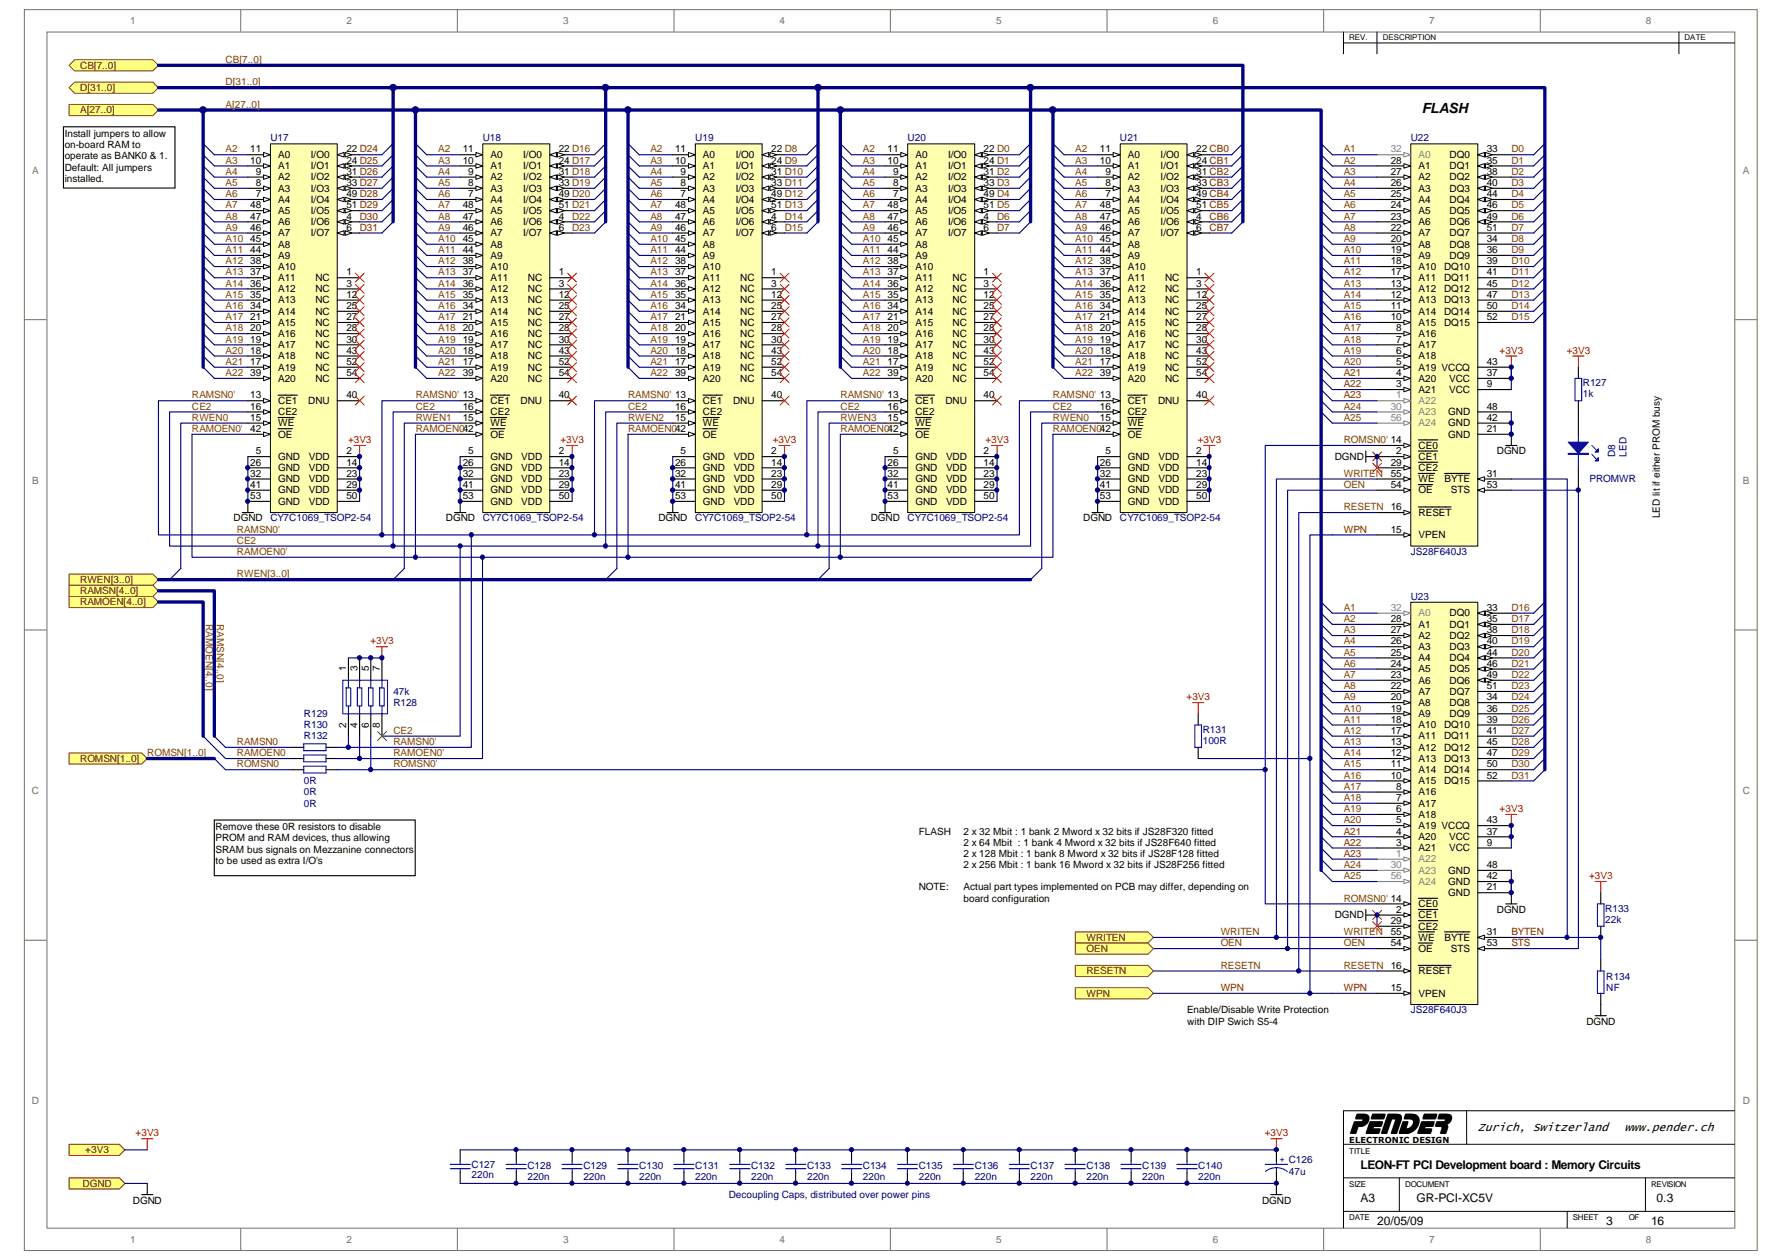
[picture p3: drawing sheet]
<svg xmlns="http://www.w3.org/2000/svg" width="297mm" height="210mm" viewBox="0 0 297 210" stroke-linecap="round" stroke-linejoin="round" font-family="sans-serif">
<defs><g id="words">
<text font-size="5" x="225" y="188.8">PENDER</text>
<text font-size="2.3" x="237" y="18.8">FLASH</text>
<g font-size="2">
<text x="246.3" y="188.4">Zurich, Switzerland</text>
<text x="270.8" y="188.4">www.pender.ch</text>
<text x="226.8" y="194.8">LEON-FT PCI Development board : Memory Circuits</text>
<text x="226.8" y="200.3">A3</text>
<text x="236.1" y="200.3">GR-PCI-XC5V</text>
<text x="276.1" y="200.3">0.3</text>
<text x="229.6" y="204">20/05/09</text>
<text x="267.8" y="204">3</text>
<text x="275.2" y="204">16</text>
</g>
<g font-size="1.7" fill="#706f64">
<text x="21.7" y="4">1</text>
<text x="57.7" y="4">2</text>
<text x="93.8" y="4">3</text>
<text x="130" y="4">4</text>
<text x="166.1" y="4">5</text>
<text x="202.1" y="4">6</text>
<text x="238.2" y="4">7</text>
<text x="274.4" y="4">8</text>
<text x="5.4" y="28.9">A</text>
<text x="290.5" y="28.9">A</text>
<text x="5.4" y="80.6">B</text>
<text x="290.5" y="80.6">B</text>
<text x="5.3" y="132.2">C</text>
<text x="290.5" y="132.2">C</text>
<text x="5.3" y="183.9">D</text>
<text x="290.5" y="183.9">D</text>
<text x="21.7" y="207">1</text>
<text x="57.7" y="207">2</text>
<text x="93.8" y="207">3</text>
<text x="130" y="207">4</text>
<text x="166.1" y="207">5</text>
<text x="202.1" y="207">6</text>
<text x="238.2" y="207">7</text>
<text x="274.4" y="207">8</text>
</g>
<g font-size="1.7" fill="#800000">
<text x="13.4" y="11.4">CB[7..0]</text>
<text x="13.4" y="15.2">D[31..0]</text>
<text x="13.4" y="18.9">A[27..0]</text>
<text x="60" y="36.6">D30</text>
<text x="60" y="38.4">D31</text>
<text x="201.6" y="36.6">CB6</text>
<text x="201.6" y="38.4">CB7</text>
<text x="224" y="62.7">A21</text>
<text x="224" y="64.5">A22</text>
<text x="224" y="66.4">A23</text>
<text x="224" y="88.7">WPN</text>
<text x="13.4" y="100.8">RAMOEN[4..0]</text>
<text x="13.4" y="99">RAMSN[4..0]</text>
<text x="13.4" y="97.1">RWEN[3..0]</text>
<text x="13.4" y="126.9">ROMSN[1..0]</text>
<text x="224" y="139">A21</text>
<text x="224" y="140.9">A22</text>
<text x="224" y="142.7">A23</text>
<text x="251.9" y="155.8">BYTEN</text>
<text x="181.1" y="156.7">WRITEN</text>
<text x="181.1" y="158.6">OEN</text>
<text x="251.9" y="157.6">STS</text>
<text x="181.1" y="162.3">RESETN</text>
<text x="181.1" y="166">WPN</text>
<text x="203.5" y="165.1">WPN</text>
<text x="224" y="165.1">WPN</text>
<text x="13.8" y="197.7">DGND</text>
<text x="14.2" y="192.1">+3V3</text>
</g>
<g font-size="1.7" fill="#804000">
<text x="37.6" y="10.5">CB[7..0]</text>
<text x="37.6" y="17.9">A[27..0]</text>
<text x="37.6" y="14.2">D[31..0]</text>
<text x="37.6" y="25.4">A2</text>
<text x="37.6" y="27.3">A3</text>
<text x="37.6" y="29.1">A4</text>
<text x="73" y="25.4">A2</text>
<text x="73" y="27.3">A3</text>
<text x="73" y="29.1">A4</text>
<text x="108.4" y="25.4">A2</text>
<text x="108.4" y="27.3">A3</text>
<text x="108.4" y="29.1">A4</text>
<text x="143.8" y="25.4">A2</text>
<text x="143.8" y="27.3">A3</text>
<text x="143.8" y="29.1">A4</text>
<text x="179.2" y="25.4">A2</text>
<text x="179.2" y="27.3">A3</text>
<text x="179.2" y="29.1">A4</text>
<text x="224" y="27.3">A2</text>
<text x="224" y="29.1">A3</text>
<text x="224" y="25.4">A1</text>
<text x="251.9" y="25.4">D0</text>
<text x="251.9" y="27.3">D1</text>
<text x="251.9" y="29.1">D2</text>
<text x="37.6" y="31">A5</text>
<text x="37.6" y="32.9">A6</text>
<text x="37.6" y="34.7">A7</text>
<text x="73" y="31">A5</text>
<text x="73" y="32.9">A6</text>
<text x="73" y="34.7">A7</text>
<text x="108.4" y="31">A5</text>
<text x="108.4" y="32.9">A6</text>
<text x="108.4" y="34.7">A7</text>
<text x="143.8" y="31">A5</text>
<text x="143.8" y="32.9">A6</text>
<text x="143.8" y="34.7">A7</text>
<text x="179.2" y="31">A5</text>
<text x="179.2" y="32.9">A6</text>
<text x="179.2" y="34.7">A7</text>
<text x="224" y="31">A4</text>
<text x="224" y="32.9">A5</text>
<text x="224" y="34.7">A6</text>
<text x="251.9" y="31">D3</text>
<text x="251.9" y="32.9">D4</text>
<text x="251.9" y="34.7">D5</text>
<text x="37.6" y="36.6">A8</text>
<text x="37.6" y="38.4">A9</text>
<text x="37.6" y="40.3">A10</text>
<text x="73" y="36.6">A8</text>
<text x="73" y="38.4">A9</text>
<text x="73" y="40.3">A10</text>
<text x="95.4" y="36.6">D22</text>
<text x="95.4" y="38.4">D23</text>
<text x="108.4" y="36.6">A8</text>
<text x="108.4" y="38.4">A9</text>
<text x="108.4" y="40.3">A10</text>
<text x="130.8" y="36.6">D14</text>
<text x="130.8" y="38.4">D15</text>
<text x="143.8" y="36.6">A8</text>
<text x="143.8" y="38.4">A9</text>
<text x="143.8" y="40.3">A10</text>
<text x="166.2" y="36.6">D6</text>
<text x="166.2" y="38.4">D7</text>
<text x="179.2" y="36.6">A8</text>
<text x="179.2" y="38.4">A9</text>
<text x="179.2" y="40.3">A10</text>
<text x="224" y="36.6">A7</text>
<text x="224" y="38.4">A8</text>
<text x="224" y="40.3">A9</text>
<text x="251.9" y="36.6">D6</text>
<text x="251.9" y="38.4">D7</text>
<text x="251.9" y="40.3">D8</text>
<text x="37.6" y="45.9">A13</text>
<text x="37.6" y="47.8">A14</text>
<text x="37.6" y="42.2">A11</text>
<text x="37.6" y="44">A12</text>
<text x="73" y="45.9">A13</text>
<text x="73" y="47.8">A14</text>
<text x="73" y="42.2">A11</text>
<text x="73" y="44">A12</text>
<text x="108.4" y="45.9">A13</text>
<text x="108.4" y="47.8">A14</text>
<text x="108.4" y="42.2">A11</text>
<text x="108.4" y="44">A12</text>
<text x="143.8" y="45.9">A13</text>
<text x="143.8" y="47.8">A14</text>
<text x="143.8" y="42.2">A11</text>
<text x="143.8" y="44">A12</text>
<text x="179.2" y="45.9">A13</text>
<text x="179.2" y="47.8">A14</text>
<text x="179.2" y="42.2">A11</text>
<text x="179.2" y="44">A12</text>
<text x="224" y="42.2">A10</text>
<text x="224" y="44">A11</text>
<text x="224" y="45.9">A12</text>
<text x="224" y="47.8">A13</text>
<text x="251.9" y="42.2">D9</text>
<text x="251.9" y="44">D10</text>
<text x="251.9" y="45.9">D11</text>
<text x="251.9" y="47.8">D12</text>
<text x="37.6" y="49.6">A15</text>
<text x="37.6" y="51.5">A16</text>
<text x="37.6" y="53.3">A17</text>
<text x="73" y="49.6">A15</text>
<text x="73" y="51.5">A16</text>
<text x="73" y="53.3">A17</text>
<text x="108.4" y="49.6">A15</text>
<text x="108.4" y="51.5">A16</text>
<text x="108.4" y="53.3">A17</text>
<text x="143.8" y="49.6">A15</text>
<text x="143.8" y="51.5">A16</text>
<text x="143.8" y="53.3">A17</text>
<text x="179.2" y="49.6">A15</text>
<text x="179.2" y="51.5">A16</text>
<text x="179.2" y="53.3">A17</text>
<text x="224" y="49.6">A14</text>
<text x="224" y="51.5">A15</text>
<text x="224" y="53.3">A16</text>
<text x="251.9" y="49.6">D13</text>
<text x="251.9" y="51.5">D14</text>
<text x="251.9" y="53.3">D15</text>
<text x="37.6" y="57.1">A19</text>
<text x="37.6" y="55.2">A18</text>
<text x="37.6" y="58.9">A20</text>
<text x="73" y="57.1">A19</text>
<text x="73" y="55.2">A18</text>
<text x="73" y="58.9">A20</text>
<text x="108.4" y="57.1">A19</text>
<text x="108.4" y="55.2">A18</text>
<text x="108.4" y="58.9">A20</text>
<text x="143.8" y="57.1">A19</text>
<text x="143.8" y="55.2">A18</text>
<text x="143.8" y="58.9">A20</text>
<text x="179.2" y="57.1">A19</text>
<text x="179.2" y="55.2">A18</text>
<text x="179.2" y="58.9">A20</text>
<text x="224" y="55.2">A17</text>
<text x="224" y="57.1">A18</text>
<text x="224" y="58.9">A19</text>
<text x="37.6" y="60.8">A21</text>
<text x="37.6" y="62.7">A22</text>
<text x="73" y="60.8">A21</text>
<text x="73" y="62.7">A22</text>
<text x="108.4" y="60.8">A21</text>
<text x="108.4" y="62.7">A22</text>
<text x="143.8" y="60.8">A21</text>
<text x="143.8" y="62.7">A22</text>
<text x="179.2" y="60.8">A21</text>
<text x="179.2" y="62.7">A22</text>
<text x="224" y="60.8">A20</text>
<text x="32" y="68.2">CE2</text>
<text x="32" y="72">RAMOEN0'</text>
<text x="32" y="70.1">RWEN0</text>
<text x="32" y="66.4">RAMSN0'</text>
<text x="69.3" y="72">RAMOEN0'42</text>
<text x="69.3" y="70.1">RWEN1</text>
<text x="69.3" y="68.2">CE2</text>
<text x="69.3" y="66.4">RAMSN0' 13</text>
<text x="104.7" y="68.2">CE2</text>
<text x="104.7" y="72">RAMOEN0'42</text>
<text x="104.7" y="70.1">RWEN2</text>
<text x="104.7" y="66.4">RAMSN0' 13</text>
<text x="140.1" y="68.2">CE2</text>
<text x="140.1" y="72">RAMOEN0'42</text>
<text x="140.1" y="70.1">RWEN3</text>
<text x="140.1" y="66.4">RAMSN0' 13</text>
<text x="175.5" y="68.2">CE2</text>
<text x="175.5" y="72">RAMOEN0'42</text>
<text x="175.5" y="70.1">RWEN0</text>
<text x="175.5" y="66.4">RAMSN0' 13</text>
<text x="224" y="68.2">A24</text>
<text x="224" y="70.1">A25</text>
<text x="224" y="73.8">ROMSN0' 14</text>
<text x="224" y="81.3">OEN</text>
<text x="224" y="79.4">WRITEN</text>
<text x="39.5" y="88.7">RAMSN0'</text>
<text x="224" y="85">RESETN 16</text>
<text x="39.5" y="90.6">CE2</text>
<text x="39.5" y="92.5">RAMOEN0'</text>
<text x="39.5" y="96.2">RWEN[3..0]</text>
<text x="224" y="101.8">A1</text>
<text x="251.9" y="101.8">D16</text>
<text x="34.3" y="104" transform="rotate(90 34.3 104)">RAMOEN[4..0]</text>
<text x="36.1" y="104" transform="rotate(90 36.1 104)">RAMSN[4..0]</text>
<text x="224" y="103.6">A2</text>
<text x="224" y="105.5">A3</text>
<text x="224" y="107.4">A4</text>
<text x="251.9" y="103.6">D17</text>
<text x="251.9" y="105.5">D18</text>
<text x="251.9" y="107.4">D19</text>
<text x="224" y="109.2">A5</text>
<text x="224" y="111.1">A6</text>
<text x="224" y="112.9">A7</text>
<text x="251.9" y="109.2">D20</text>
<text x="251.9" y="111.1">D21</text>
<text x="251.9" y="112.9">D22</text>
<text x="224" y="114.8">A8</text>
<text x="224" y="116.7">A9</text>
<text x="224" y="118.5">A10</text>
<text x="251.9" y="116.7">D24</text>
<text x="251.9" y="118.5">D25</text>
<text x="251.9" y="114.8">D23</text>
<text x="24.6" y="126">ROMSN[1..0]</text>
<text x="39.5" y="124.1">RAMSN0</text>
<text x="39.5" y="126">RAMOEN0</text>
<text x="65.6" y="126">RAMOEN0'</text>
<text x="65.6" y="124.1">RAMSN0'</text>
<text x="65.6" y="122.3">CE2</text>
<text x="224" y="120.4">A11</text>
<text x="224" y="122.3">A12</text>
<text x="224" y="124.1">A13</text>
<text x="224" y="126">A14</text>
<text x="251.9" y="120.4">D26</text>
<text x="251.9" y="122.3">D27</text>
<text x="251.9" y="124.1">D28</text>
<text x="251.9" y="126">D29</text>
<text x="39.5" y="127.8">ROMSN0</text>
<text x="65.6" y="127.8">ROMSN0'</text>
<text x="224" y="127.8">A15</text>
<text x="224" y="129.7">A16</text>
<text x="224" y="131.6">A17</text>
<text x="251.9" y="127.8">D30</text>
<text x="251.9" y="129.7">D31</text>
<text x="224" y="133.4">A18</text>
<text x="224" y="135.3">A19</text>
<text x="224" y="137.2">A20</text>
<text x="224" y="144.6">A24</text>
<text x="224" y="146.5">A25</text>
<text x="203.5" y="155.8">WRITEN</text>
<text x="224" y="150.2">ROMSN0' 14</text>
<text x="224" y="155.8">WRITEN</text>
<text x="203.5" y="157.6">OEN</text>
<text x="203.5" y="161.4">RESETN</text>
<text x="224" y="157.6">OEN</text>
<text x="224" y="161.4">RESETN 16</text>
</g>
<g font-size="1.7">
<text x="10.8" y="22.8">Install jumpers to allow</text>
<text x="10.8" y="24.7">on-board RAM to</text>
<text x="10.8" y="26.5">operate as BANK0 &amp; 1.</text>
<text x="10.8" y="28.4">Default: All jumpers</text>
<text x="41.7" y="27.3">10</text>
<text x="41.7" y="25.4">11</text>
<text x="42.6" y="29.1">9</text>
<text x="46.4" y="28.2">A1</text>
<text x="46.4" y="26.3">A0</text>
<text x="51.8" y="28.2">I/O1</text>
<text x="51.8" y="26.3">I/O0</text>
<text x="57.7" y="27.3">24 D25</text>
<text x="57.7" y="29.1">31 D26</text>
<text x="57.7" y="25.4">22 D24</text>
<text x="77.1" y="27.3">10</text>
<text x="77.1" y="25.4">11</text>
<text x="78.1" y="29.1">9</text>
<text x="81.8" y="28.2">A1</text>
<text x="81.8" y="26.3">A0</text>
<text x="87.2" y="28.2">I/O1</text>
<text x="87.2" y="26.3">I/O0</text>
<text x="93.1" y="27.3">24 D17</text>
<text x="93.1" y="29.1">31 D18</text>
<text x="93.1" y="25.4">22 D16</text>
<text x="112.5" y="27.3">10</text>
<text x="112.5" y="25.4">11</text>
<text x="113.5" y="29.1">9</text>
<text x="117.2" y="28.2">A1</text>
<text x="117.2" y="26.3">A0</text>
<text x="122.6" y="28.2">I/O1</text>
<text x="122.6" y="26.3">I/O0</text>
<text x="128.6" y="27.3">24 D9</text>
<text x="128.6" y="29.1">31 D10</text>
<text x="128.6" y="25.4">22 D8</text>
<text x="148" y="27.3">10</text>
<text x="148" y="25.4">11</text>
<text x="148.9" y="29.1">9</text>
<text x="152.6" y="28.2">A1</text>
<text x="152.6" y="26.3">A0</text>
<text x="158" y="28.2">I/O1</text>
<text x="158" y="26.3">I/O0</text>
<text x="164" y="27.3">24 D1</text>
<text x="164" y="29.1">31 D2</text>
<text x="164" y="25.4">22 D0</text>
<text x="183.3" y="27.3">10</text>
<text x="183.3" y="25.4">11</text>
<text x="184.3" y="29.1">9</text>
<text x="188" y="28.2">A1</text>
<text x="188" y="26.3">A0</text>
<text x="193.5" y="28.2">I/O1</text>
<text x="193.5" y="26.3">I/O0</text>
<text x="199.4" y="27.3">24 CB1</text>
<text x="199.4" y="29.1">31 CB2</text>
<text x="199.4" y="25.4">22 CB0</text>
<text x="231.8" y="29.1">27</text>
<text x="231.8" y="27.3">28</text>
<text x="236.5" y="28.2">A1</text>
<text x="241.6" y="26.3">DQ0</text>
<text x="241.6" y="28.2">DQ1</text>
<text x="247.8" y="25.4">33</text>
<text x="247.8" y="27.3">35</text>
<text x="247.8" y="29.1">38</text>
<text x="10.8" y="30.3">installed.</text>
<text x="41.7" y="34.7">48</text>
<text x="42.6" y="32.9">7</text>
<text x="42.6" y="31">8</text>
<text x="46.4" y="35.6">A5</text>
<text x="46.4" y="33.8">A4</text>
<text x="46.4" y="31.9">A3</text>
<text x="46.4" y="30.1">A2</text>
<text x="51.8" y="30.1">I/O2</text>
<text x="51.8" y="31.9">I/O3</text>
<text x="51.8" y="33.8">I/O4</text>
<text x="51.8" y="35.6">I/O5</text>
<text x="57.7" y="31">33 D27</text>
<text x="57.7" y="32.9">49 D28</text>
<text x="57.7" y="34.7">51 D29</text>
<text x="77.1" y="34.7">48</text>
<text x="78.1" y="32.9">7</text>
<text x="78.1" y="31">8</text>
<text x="81.8" y="35.6">A5</text>
<text x="81.8" y="33.8">A4</text>
<text x="81.8" y="31.9">A3</text>
<text x="81.8" y="30.1">A2</text>
<text x="87.2" y="30.1">I/O2</text>
<text x="87.2" y="31.9">I/O3</text>
<text x="87.2" y="33.8">I/O4</text>
<text x="87.2" y="35.6">I/O5</text>
<text x="93.1" y="31">33 D19</text>
<text x="93.1" y="32.9">49 D20</text>
<text x="93.1" y="34.7">51 D21</text>
<text x="112.5" y="34.7">48</text>
<text x="113.5" y="32.9">7</text>
<text x="113.5" y="31">8</text>
<text x="117.2" y="35.6">A5</text>
<text x="117.2" y="33.8">A4</text>
<text x="117.2" y="31.9">A3</text>
<text x="117.2" y="30.1">A2</text>
<text x="122.6" y="30.1">I/O2</text>
<text x="122.6" y="31.9">I/O3</text>
<text x="122.6" y="33.8">I/O4</text>
<text x="122.6" y="35.6">I/O5</text>
<text x="128.6" y="31">33 D11</text>
<text x="128.6" y="32.9">49 D12</text>
<text x="128.6" y="34.7">51 D13</text>
<text x="148" y="34.7">48</text>
<text x="148.9" y="32.9">7</text>
<text x="148.9" y="31">8</text>
<text x="152.6" y="35.6">A5</text>
<text x="152.6" y="33.8">A4</text>
<text x="152.6" y="31.9">A3</text>
<text x="152.6" y="30.1">A2</text>
<text x="158" y="30.1">I/O2</text>
<text x="158" y="31.9">I/O3</text>
<text x="158" y="33.8">I/O4</text>
<text x="158" y="35.6">I/O5</text>
<text x="164" y="31">33 D3</text>
<text x="164" y="32.9">49 D4</text>
<text x="164" y="34.7">51 D5</text>
<text x="183.3" y="34.7">48</text>
<text x="184.3" y="32.9">7</text>
<text x="184.3" y="31">8</text>
<text x="188" y="35.6">A5</text>
<text x="188" y="33.8">A4</text>
<text x="188" y="31.9">A3</text>
<text x="188" y="30.1">A2</text>
<text x="193.5" y="30.1">I/O2</text>
<text x="193.5" y="31.9">I/O3</text>
<text x="193.5" y="33.8">I/O4</text>
<text x="193.5" y="35.6">I/O5</text>
<text x="199.4" y="31">33 CB3</text>
<text x="199.4" y="32.9">49 CB4</text>
<text x="199.4" y="34.7">51 CB5</text>
<text x="231.8" y="34.7">24</text>
<text x="231.8" y="32.9">25</text>
<text x="231.8" y="31">26</text>
<text x="236.5" y="35.6">A5</text>
<text x="236.5" y="33.8">A4</text>
<text x="236.5" y="31.9">A3</text>
<text x="236.5" y="30.1">A2</text>
<text x="241.6" y="30.1">DQ2</text>
<text x="241.6" y="31.9">DQ3</text>
<text x="241.6" y="33.8">DQ4</text>
<text x="241.6" y="35.6">DQ5</text>
<text x="247.8" y="31">40</text>
<text x="247.8" y="32.9">44</text>
<text x="247.8" y="34.7">46</text>
<text x="41.7" y="38.4">46</text>
<text x="41.7" y="36.6">47</text>
<text x="41.7" y="40.3">45</text>
<text x="46.4" y="39.4">A7</text>
<text x="46.4" y="37.5">A6</text>
<text x="46.4" y="41.2">A8</text>
<text x="51.8" y="37.5">I/O6</text>
<text x="51.8" y="39.4">I/O7</text>
<text x="57.7" y="36.6">4</text>
<text x="57.7" y="38.4">6</text>
<text x="77.1" y="38.4">46</text>
<text x="77.1" y="36.6">47</text>
<text x="77.1" y="40.3">45</text>
<text x="81.8" y="39.4">A7</text>
<text x="81.8" y="37.5">A6</text>
<text x="81.8" y="41.2">A8</text>
<text x="87.2" y="37.5">I/O6</text>
<text x="87.2" y="39.4">I/O7</text>
<text x="93.1" y="36.6">4</text>
<text x="93.1" y="38.4">6</text>
<text x="112.5" y="38.4">46</text>
<text x="112.5" y="36.6">47</text>
<text x="112.5" y="40.3">45</text>
<text x="117.2" y="39.4">A7</text>
<text x="117.2" y="37.5">A6</text>
<text x="117.2" y="41.2">A8</text>
<text x="122.6" y="37.5">I/O6</text>
<text x="122.6" y="39.4">I/O7</text>
<text x="128.6" y="36.6">4</text>
<text x="128.6" y="38.4">6</text>
<text x="148" y="38.4">46</text>
<text x="148" y="36.6">47</text>
<text x="148" y="40.3">45</text>
<text x="152.6" y="39.4">A7</text>
<text x="152.6" y="37.5">A6</text>
<text x="152.6" y="41.2">A8</text>
<text x="158" y="37.5">I/O6</text>
<text x="158" y="39.4">I/O7</text>
<text x="164" y="36.6">4</text>
<text x="164" y="38.4">6</text>
<text x="183.3" y="38.4">46</text>
<text x="183.3" y="36.6">47</text>
<text x="183.3" y="40.3">45</text>
<text x="188" y="39.4">A7</text>
<text x="188" y="37.5">A6</text>
<text x="188" y="41.2">A8</text>
<text x="193.5" y="37.5">I/O6</text>
<text x="193.5" y="39.4">I/O7</text>
<text x="199.4" y="36.6">4</text>
<text x="199.4" y="38.4">6</text>
<text x="231.8" y="38.4">22</text>
<text x="231.8" y="36.6">23</text>
<text x="231.8" y="40.3">20</text>
<text x="236.5" y="39.4">A7</text>
<text x="236.5" y="37.5">A6</text>
<text x="236.5" y="41.2">A8</text>
<text x="241.6" y="37.5">DQ6</text>
<text x="241.6" y="39.4">DQ7</text>
<text x="241.6" y="41.2">DQ8</text>
<text x="247.8" y="36.6">49</text>
<text x="247.8" y="38.4">51</text>
<text x="247.8" y="40.3">34</text>
<text x="41.7" y="47.8">36</text>
<text x="41.7" y="44">38</text>
<text x="41.7" y="45.9">37</text>
<text x="41.7" y="42.2">44</text>
<text x="46.4" y="45">A10</text>
<text x="46.4" y="46.8">A11</text>
<text x="46.4" y="43.1">A9</text>
<text x="52.6" y="46.8">NC</text>
<text x="57.7" y="45.9">1</text>
<text x="57.7" y="47.8">3</text>
<text x="77.1" y="47.8">36</text>
<text x="77.1" y="44">38</text>
<text x="77.1" y="45.9">37</text>
<text x="77.1" y="42.2">44</text>
<text x="81.8" y="45">A10</text>
<text x="81.8" y="46.8">A11</text>
<text x="81.8" y="43.1">A9</text>
<text x="88" y="46.8">NC</text>
<text x="93.1" y="45.9">1</text>
<text x="93.1" y="47.8">3</text>
<text x="112.5" y="47.8">36</text>
<text x="112.5" y="44">38</text>
<text x="112.5" y="45.9">37</text>
<text x="112.5" y="42.2">44</text>
<text x="117.2" y="45">A10</text>
<text x="117.2" y="46.8">A11</text>
<text x="117.2" y="43.1">A9</text>
<text x="123.4" y="46.8">NC</text>
<text x="128.6" y="45.9">1</text>
<text x="128.6" y="47.8">3</text>
<text x="148" y="47.8">36</text>
<text x="148" y="44">38</text>
<text x="148" y="45.9">37</text>
<text x="148" y="42.2">44</text>
<text x="152.6" y="45">A10</text>
<text x="152.6" y="46.8">A11</text>
<text x="152.6" y="43.1">A9</text>
<text x="158.8" y="46.8">NC</text>
<text x="164" y="45.9">1</text>
<text x="164" y="47.8">3</text>
<text x="183.3" y="47.8">36</text>
<text x="183.3" y="44">38</text>
<text x="183.3" y="45.9">37</text>
<text x="183.3" y="42.2">44</text>
<text x="188" y="45">A10</text>
<text x="188" y="46.8">A11</text>
<text x="188" y="43.1">A9</text>
<text x="194.2" y="46.8">NC</text>
<text x="199.4" y="45.9">1</text>
<text x="199.4" y="47.8">3</text>
<text x="231.8" y="47.8">13</text>
<text x="231.8" y="44">18</text>
<text x="231.8" y="45.9">17</text>
<text x="231.8" y="42.2">19</text>
<text x="236.5" y="45">A10</text>
<text x="236.5" y="46.8">A11</text>
<text x="236.5" y="43.1">A9</text>
<text x="240.7" y="45">DQ10</text>
<text x="240.7" y="46.8">DQ11</text>
<text x="241.6" y="43.1">DQ9</text>
<text x="247.8" y="44">39</text>
<text x="247.8" y="45.9">41</text>
<text x="247.8" y="47.8">45</text>
<text x="247.8" y="42.2">36</text>
<text x="41.7" y="51.5">34</text>
<text x="41.7" y="49.6">35</text>
<text x="41.7" y="53.3">21</text>
<text x="46.4" y="52.4">A14</text>
<text x="46.4" y="48.7">A12</text>
<text x="46.4" y="50.5">A13</text>
<text x="52.6" y="48.7">NC</text>
<text x="52.6" y="50.5">NC</text>
<text x="52.6" y="52.4">NC</text>
<text x="57.7" y="49.6">12</text>
<text x="57.7" y="51.5">25</text>
<text x="57.7" y="53.3">27</text>
<text x="77.1" y="51.5">34</text>
<text x="77.1" y="49.6">35</text>
<text x="77.1" y="53.3">21</text>
<text x="81.8" y="52.4">A14</text>
<text x="81.8" y="48.7">A12</text>
<text x="81.8" y="50.5">A13</text>
<text x="88" y="48.7">NC</text>
<text x="88" y="50.5">NC</text>
<text x="88" y="52.4">NC</text>
<text x="93.1" y="49.6">12</text>
<text x="93.1" y="51.5">25</text>
<text x="93.1" y="53.3">27</text>
<text x="112.5" y="51.5">34</text>
<text x="112.5" y="49.6">35</text>
<text x="112.5" y="53.3">21</text>
<text x="117.2" y="52.4">A14</text>
<text x="117.2" y="48.7">A12</text>
<text x="117.2" y="50.5">A13</text>
<text x="123.4" y="48.7">NC</text>
<text x="123.4" y="50.5">NC</text>
<text x="123.4" y="52.4">NC</text>
<text x="128.6" y="49.6">12</text>
<text x="128.6" y="51.5">25</text>
<text x="128.6" y="53.3">27</text>
<text x="148" y="51.5">34</text>
<text x="148" y="49.6">35</text>
<text x="148" y="53.3">21</text>
<text x="152.6" y="52.4">A14</text>
<text x="152.6" y="48.7">A12</text>
<text x="152.6" y="50.5">A13</text>
<text x="158.8" y="48.7">NC</text>
<text x="158.8" y="50.5">NC</text>
<text x="158.8" y="52.4">NC</text>
<text x="164" y="49.6">12</text>
<text x="164" y="51.5">25</text>
<text x="164" y="53.3">27</text>
<text x="183.3" y="51.5">34</text>
<text x="183.3" y="49.6">35</text>
<text x="183.3" y="53.3">21</text>
<text x="188" y="52.4">A14</text>
<text x="188" y="48.7">A12</text>
<text x="188" y="50.5">A13</text>
<text x="194.2" y="48.7">NC</text>
<text x="194.2" y="50.5">NC</text>
<text x="194.2" y="52.4">NC</text>
<text x="199.4" y="49.6">12</text>
<text x="199.4" y="51.5">25</text>
<text x="199.4" y="53.3">27</text>
<text x="231.8" y="51.5">11</text>
<text x="231.8" y="49.6">12</text>
<text x="231.8" y="53.3">10</text>
<text x="236.5" y="52.4">A14</text>
<text x="236.5" y="48.7">A12</text>
<text x="236.5" y="50.5">A13</text>
<text x="240.7" y="48.7">DQ12</text>
<text x="240.7" y="50.5">DQ13</text>
<text x="240.7" y="52.4">DQ14</text>
<text x="247.8" y="49.6">47</text>
<text x="247.8" y="51.5">50</text>
<text x="247.8" y="53.3">52</text>
<text x="41.7" y="55.2">20</text>
<text x="41.7" y="57.1">19</text>
<text x="41.7" y="58.9">18</text>
<text x="46.4" y="56.1">A16</text>
<text x="46.4" y="58">A17</text>
<text x="46.4" y="54.3">A15</text>
<text x="46.4" y="59.9">A18</text>
<text x="52.6" y="58">NC</text>
<text x="52.6" y="59.9">NC</text>
<text x="52.6" y="54.3">NC</text>
<text x="52.6" y="56.1">NC</text>
<text x="57.7" y="57.1">30</text>
<text x="57.7" y="58.9">43</text>
<text x="57.7" y="55.2">28</text>
<text x="77.1" y="55.2">20</text>
<text x="77.1" y="57.1">19</text>
<text x="77.1" y="58.9">18</text>
<text x="81.8" y="56.1">A16</text>
<text x="81.8" y="58">A17</text>
<text x="81.8" y="54.3">A15</text>
<text x="81.8" y="59.9">A18</text>
<text x="88" y="58">NC</text>
<text x="88" y="59.9">NC</text>
<text x="88" y="54.3">NC</text>
<text x="88" y="56.1">NC</text>
<text x="93.1" y="57.1">30</text>
<text x="93.1" y="58.9">43</text>
<text x="93.1" y="55.2">28</text>
<text x="112.5" y="55.2">20</text>
<text x="112.5" y="57.1">19</text>
<text x="112.5" y="58.9">18</text>
<text x="117.2" y="56.1">A16</text>
<text x="117.2" y="58">A17</text>
<text x="117.2" y="54.3">A15</text>
<text x="117.2" y="59.9">A18</text>
<text x="123.4" y="58">NC</text>
<text x="123.4" y="59.9">NC</text>
<text x="123.4" y="54.3">NC</text>
<text x="123.4" y="56.1">NC</text>
<text x="128.6" y="57.1">30</text>
<text x="128.6" y="58.9">43</text>
<text x="128.6" y="55.2">28</text>
<text x="148" y="55.2">20</text>
<text x="148" y="57.1">19</text>
<text x="148" y="58.9">18</text>
<text x="152.6" y="56.1">A16</text>
<text x="152.6" y="58">A17</text>
<text x="152.6" y="54.3">A15</text>
<text x="152.6" y="59.9">A18</text>
<text x="158.8" y="58">NC</text>
<text x="158.8" y="59.9">NC</text>
<text x="158.8" y="54.3">NC</text>
<text x="158.8" y="56.1">NC</text>
<text x="164" y="57.1">30</text>
<text x="164" y="58.9">43</text>
<text x="164" y="55.2">28</text>
<text x="183.3" y="55.2">20</text>
<text x="183.3" y="57.1">19</text>
<text x="183.3" y="58.9">18</text>
<text x="188" y="56.1">A16</text>
<text x="188" y="58">A17</text>
<text x="188" y="54.3">A15</text>
<text x="188" y="59.9">A18</text>
<text x="194.2" y="58">NC</text>
<text x="194.2" y="59.9">NC</text>
<text x="194.2" y="54.3">NC</text>
<text x="194.2" y="56.1">NC</text>
<text x="199.4" y="57.1">30</text>
<text x="199.4" y="58.9">43</text>
<text x="199.4" y="55.2">28</text>
<text x="232.7" y="58.9">6</text>
<text x="232.7" y="55.2">8</text>
<text x="232.7" y="57.1">7</text>
<text x="236.5" y="59.9">A18</text>
<text x="236.5" y="56.1">A16</text>
<text x="236.5" y="58">A17</text>
<text x="236.5" y="54.3">A15</text>
<text x="240.7" y="54.3">DQ15</text>
<text x="41.7" y="62.7">39</text>
<text x="41.7" y="60.8">17</text>
<text x="46.4" y="63.6">A20</text>
<text x="46.4" y="61.7">A19</text>
<text x="52.6" y="61.7">NC</text>
<text x="52.6" y="63.6">NC</text>
<text x="57.7" y="60.8">52</text>
<text x="57.7" y="62.7">54</text>
<text x="77.1" y="62.7">39</text>
<text x="77.1" y="60.8">17</text>
<text x="81.8" y="63.6">A20</text>
<text x="81.8" y="61.7">A19</text>
<text x="88" y="61.7">NC</text>
<text x="88" y="63.6">NC</text>
<text x="93.1" y="60.8">52</text>
<text x="93.1" y="62.7">54</text>
<text x="112.5" y="62.7">39</text>
<text x="112.5" y="60.8">17</text>
<text x="117.2" y="63.6">A20</text>
<text x="117.2" y="61.7">A19</text>
<text x="123.4" y="61.7">NC</text>
<text x="123.4" y="63.6">NC</text>
<text x="128.6" y="60.8">52</text>
<text x="128.6" y="62.7">54</text>
<text x="148" y="62.7">39</text>
<text x="148" y="60.8">17</text>
<text x="152.6" y="63.6">A20</text>
<text x="152.6" y="61.7">A19</text>
<text x="158.8" y="61.7">NC</text>
<text x="158.8" y="63.6">NC</text>
<text x="164" y="60.8">52</text>
<text x="164" y="62.7">54</text>
<text x="183.3" y="62.7">39</text>
<text x="183.3" y="60.8">17</text>
<text x="188" y="63.6">A20</text>
<text x="188" y="61.7">A19</text>
<text x="194.2" y="61.7">NC</text>
<text x="194.2" y="63.6">NC</text>
<text x="199.4" y="60.8">52</text>
<text x="199.4" y="62.7">54</text>
<text x="232.7" y="60.8">5</text>
<text x="232.7" y="64.5">3</text>
<text x="232.7" y="62.7">4</text>
<text x="236.5" y="61.7">A19 VCCQ</text>
<text x="236.5" y="65.4">A21</text>
<text x="236.5" y="63.6">A20</text>
<text x="241.6" y="65.4">VCC</text>
<text x="241.6" y="63.6">VCC</text>
<text x="247.8" y="64.5">9</text>
<text x="247.8" y="62.7">37</text>
<text x="247.8" y="60.8">43</text>
<text x="41.7" y="68.2">16</text>
<text x="41.7" y="72">42</text>
<text x="41.7" y="70.1">15</text>
<text x="41.7" y="66.4">13</text>
<text x="46.4" y="69.2">CE2</text>
<text x="46.4" y="71">WE</text>
<text x="46.4" y="67.3">CE1</text>
<text x="51.4" y="67.3">DNU</text>
<text x="57.7" y="66.4">40</text>
<text x="77.1" y="68.2">16</text>
<text x="77.1" y="70.1">15</text>
<text x="81.8" y="69.2">CE2</text>
<text x="81.8" y="71">WE</text>
<text x="81.8" y="67.3">CE1</text>
<text x="86.8" y="67.3">DNU</text>
<text x="93.1" y="66.4">40</text>
<text x="112.5" y="68.2">16</text>
<text x="112.5" y="70.1">15</text>
<text x="117.2" y="69.2">CE2</text>
<text x="117.2" y="71">WE</text>
<text x="117.2" y="67.3">CE1</text>
<text x="122.2" y="67.3">DNU</text>
<text x="128.6" y="66.4">40</text>
<text x="148" y="68.2">16</text>
<text x="148" y="70.1">15</text>
<text x="152.6" y="69.2">CE2</text>
<text x="152.6" y="71">WE</text>
<text x="152.6" y="67.3">CE1</text>
<text x="157.6" y="67.3">DNU</text>
<text x="164" y="66.4">40</text>
<text x="183.3" y="68.2">16</text>
<text x="183.3" y="70.1">15</text>
<text x="188" y="69.2">CE2</text>
<text x="188" y="71">WE</text>
<text x="188" y="67.3">CE1</text>
<text x="193" y="67.3">DNU</text>
<text x="199.4" y="66.4">40</text>
<text x="241.4" y="71">GND</text>
<text x="241.4" y="69.2">GND</text>
<text x="247.8" y="72">21</text>
<text x="247.8" y="70.1">42</text>
<text x="247.8" y="68.2">48</text>
<text x="41.7" y="77.6">26</text>
<text x="42.6" y="75.7">5</text>
<text x="46.4" y="72.9">OE</text>
<text x="46.4" y="76.6">GND</text>
<text x="51.5" y="76.6">VDD</text>
<text x="57.7" y="77.6">14</text>
<text x="57.7" y="75.7">2</text>
<text x="77.1" y="77.6">26</text>
<text x="78.1" y="75.7">5</text>
<text x="81.8" y="72.9">OE</text>
<text x="81.8" y="76.6">GND</text>
<text x="86.9" y="76.6">VDD</text>
<text x="93.1" y="77.6">14</text>
<text x="93.1" y="75.7">2</text>
<text x="112.5" y="77.6">26</text>
<text x="113.5" y="75.7">5</text>
<text x="117.2" y="72.9">OE</text>
<text x="117.2" y="76.6">GND</text>
<text x="122.3" y="76.6">VDD</text>
<text x="128.6" y="77.6">14</text>
<text x="128.6" y="75.7">2</text>
<text x="148" y="77.6">26</text>
<text x="148.9" y="75.7">5</text>
<text x="152.6" y="72.9">OE</text>
<text x="152.6" y="76.6">GND</text>
<text x="157.7" y="76.6">VDD</text>
<text x="164" y="77.6">14</text>
<text x="164" y="75.7">2</text>
<text x="183.3" y="77.6">26</text>
<text x="184.3" y="75.7">5</text>
<text x="188" y="72.9">OE</text>
<text x="188" y="76.6">GND</text>
<text x="193.1" y="76.6">VDD</text>
<text x="199.4" y="77.6">14</text>
<text x="199.4" y="75.7">2</text>
<text x="222.5" y="76.6">DGND</text>
<text x="231.8" y="77.6">29</text>
<text x="232.7" y="75.7">2</text>
<text x="236.5" y="76.6">CE1</text>
<text x="236.5" y="74.8">CE0</text>
<text x="241.4" y="72.9">GND</text>
<text x="249.5" y="75.7">DGND</text>
<text x="41.7" y="79.4">32</text>
<text x="41.7" y="81.3">41</text>
<text x="41.7" y="83.1">53</text>
<text x="46.4" y="78.5">GND</text>
<text x="46.4" y="80.3">GND</text>
<text x="46.4" y="82.2">GND</text>
<text x="51.5" y="78.5">VDD</text>
<text x="51.5" y="80.3">VDD</text>
<text x="51.5" y="82.2">VDD</text>
<text x="57.7" y="79.4">23</text>
<text x="57.7" y="83.1">50</text>
<text x="57.7" y="81.3">29</text>
<text x="77.1" y="79.4">32</text>
<text x="77.1" y="81.3">41</text>
<text x="77.1" y="83.1">53</text>
<text x="81.8" y="78.5">GND</text>
<text x="81.8" y="80.3">GND</text>
<text x="81.8" y="82.2">GND</text>
<text x="86.9" y="78.5">VDD</text>
<text x="86.9" y="80.3">VDD</text>
<text x="86.9" y="82.2">VDD</text>
<text x="93.1" y="79.4">23</text>
<text x="93.1" y="83.1">50</text>
<text x="93.1" y="81.3">29</text>
<text x="112.5" y="79.4">32</text>
<text x="112.5" y="81.3">41</text>
<text x="112.5" y="83.1">53</text>
<text x="117.2" y="78.5">GND</text>
<text x="117.2" y="80.3">GND</text>
<text x="117.2" y="82.2">GND</text>
<text x="122.3" y="78.5">VDD</text>
<text x="122.3" y="80.3">VDD</text>
<text x="122.3" y="82.2">VDD</text>
<text x="128.6" y="79.4">23</text>
<text x="128.6" y="83.1">50</text>
<text x="128.6" y="81.3">29</text>
<text x="148" y="79.4">32</text>
<text x="148" y="81.3">41</text>
<text x="148" y="83.1">53</text>
<text x="152.6" y="78.5">GND</text>
<text x="152.6" y="80.3">GND</text>
<text x="152.6" y="82.2">GND</text>
<text x="157.7" y="78.5">VDD</text>
<text x="157.7" y="80.3">VDD</text>
<text x="157.7" y="82.2">VDD</text>
<text x="164" y="79.4">23</text>
<text x="164" y="83.1">50</text>
<text x="164" y="81.3">29</text>
<text x="183.3" y="79.4">32</text>
<text x="183.3" y="81.3">41</text>
<text x="183.3" y="83.1">53</text>
<text x="188" y="78.5">GND</text>
<text x="188" y="80.3">GND</text>
<text x="188" y="82.2">GND</text>
<text x="193.1" y="78.5">VDD</text>
<text x="193.1" y="80.3">VDD</text>
<text x="193.1" y="82.2">VDD</text>
<text x="199.4" y="79.4">23</text>
<text x="199.4" y="83.1">50</text>
<text x="199.4" y="81.3">29</text>
<text x="231.8" y="81.3">54</text>
<text x="231.8" y="79.4">55</text>
<text x="236.5" y="82.2">OE</text>
<text x="236.5" y="80.3">WE</text>
<text x="236.5" y="78.5">CE2</text>
<text x="240.8" y="80.3">BYTE</text>
<text x="241.8" y="82.2">STS</text>
<text x="247.8" y="79.4">31</text>
<text x="247.8" y="81.3">53</text>
<text x="38.9" y="86.9">DGND</text>
<text x="46.4" y="84.1">GND</text>
<text x="51.5" y="84.1">VDD</text>
<text x="74.3" y="86.9">DGND</text>
<text x="81.8" y="84.1">GND</text>
<text x="86.9" y="84.1">VDD</text>
<text x="109.8" y="86.9">DGND</text>
<text x="117.2" y="84.1">GND</text>
<text x="122.3" y="84.1">VDD</text>
<text x="145.2" y="86.9">DGND</text>
<text x="152.6" y="84.1">GND</text>
<text x="157.7" y="84.1">VDD</text>
<text x="180.5" y="86.9">DGND</text>
<text x="188" y="84.1">GND</text>
<text x="193.1" y="84.1">VDD</text>
<text x="231.8" y="88.7">15</text>
<text x="236.5" y="85.9">RESET</text>
<text x="236.5" y="89.7">VPEN</text>
<text x="276.7" y="86.3" transform="rotate(-90 276.7 86.3)">LED lit if either PROM busy</text>
<text x="247.8" y="101.8">33</text>
<text x="231.8" y="107.4">26</text>
<text x="231.8" y="105.5">27</text>
<text x="231.8" y="103.6">28</text>
<text x="236.5" y="106.4">A2</text>
<text x="236.5" y="104.6">A1</text>
<text x="241.6" y="102.7">DQ0</text>
<text x="241.6" y="104.6">DQ1</text>
<text x="241.6" y="106.4">DQ2</text>
<text x="247.8" y="103.6">35</text>
<text x="247.8" y="105.5">38</text>
<text x="247.8" y="107.4">40</text>
<text x="57.7" y="111.8" transform="rotate(-90 57.7 111.8)">1</text>
<text x="59.6" y="111.8" transform="rotate(-90 59.6 111.8)">3</text>
<text x="61.5" y="111.8" transform="rotate(-90 61.5 111.8)">5</text>
<text x="63.3" y="111.8" transform="rotate(-90 63.3 111.8)">7</text>
<text x="231.8" y="112.9">23</text>
<text x="231.8" y="111.1">24</text>
<text x="231.8" y="109.2">25</text>
<text x="236.5" y="113.9">A6</text>
<text x="236.5" y="112">A5</text>
<text x="236.5" y="110.2">A4</text>
<text x="236.5" y="108.3">A3</text>
<text x="241.6" y="108.3">DQ3</text>
<text x="241.6" y="110.2">DQ4</text>
<text x="241.6" y="112">DQ5</text>
<text x="241.6" y="113.9">DQ6</text>
<text x="247.8" y="109.2">44</text>
<text x="247.8" y="111.1">46</text>
<text x="247.8" y="112.9">49</text>
<text x="231.8" y="114.8">22</text>
<text x="231.8" y="118.5">19</text>
<text x="231.8" y="116.7">20</text>
<text x="236.5" y="115.7">A7</text>
<text x="236.5" y="119.5">A9</text>
<text x="236.5" y="117.6">A8</text>
<text x="241.6" y="115.7">DQ7</text>
<text x="241.6" y="117.6">DQ8</text>
<text x="241.6" y="119.5">DQ9</text>
<text x="247.8" y="114.8">51</text>
<text x="247.8" y="116.7">34</text>
<text x="247.8" y="118.5">36</text>
<text x="57.7" y="121.3" transform="rotate(-90 57.7 121.3)">2</text>
<text x="59.6" y="121.3" transform="rotate(-90 59.6 121.3)">4</text>
<text x="61.5" y="121.3" transform="rotate(-90 61.5 121.3)">6</text>
<text x="63.3" y="121.3" transform="rotate(-90 63.3 121.3)">8</text>
<text x="231.8" y="124.1">13</text>
<text x="231.8" y="120.4">18</text>
<text x="231.8" y="122.3">17</text>
<text x="231.8" y="126">12</text>
<text x="236.5" y="125.1">A12</text>
<text x="236.5" y="121.3">A10</text>
<text x="236.5" y="123.2">A11</text>
<text x="240.7" y="121.3">DQ10</text>
<text x="240.7" y="123.2">DQ11</text>
<text x="240.7" y="125.1">DQ12</text>
<text x="247.8" y="120.4">39</text>
<text x="247.8" y="122.3">41</text>
<text x="247.8" y="124.1">45</text>
<text x="247.8" y="126">47</text>
<text x="231.8" y="127.8">11</text>
<text x="231.8" y="129.7">10</text>
<text x="232.7" y="131.6">8</text>
<text x="236.5" y="128.8">A14</text>
<text x="236.5" y="126.9">A13</text>
<text x="236.5" y="130.6">A15</text>
<text x="240.7" y="126.9">DQ13</text>
<text x="240.7" y="128.8">DQ14</text>
<text x="240.7" y="130.6">DQ15</text>
<text x="247.8" y="127.8">50</text>
<text x="247.8" y="129.7">52</text>
<text x="232.7" y="135.3">6</text>
<text x="232.7" y="133.4">7</text>
<text x="232.7" y="137.2">5</text>
<text x="236.5" y="136.2">A18</text>
<text x="236.5" y="132.5">A16</text>
<text x="236.5" y="134.4">A17</text>
<text x="247.8" y="137.2">43</text>
<text x="35.9" y="138.3">Remove these 0R resistors to disable</text>
<text x="35.9" y="140.2">PROM and RAM devices, thus allowing</text>
<text x="35.9" y="142">SRAM bus signals on Mezzanine connectors</text>
<text x="35.9" y="143.9">to be used as extra I/O's</text>
<text x="153.2" y="139">FLASH</text>
<text x="160.6" y="139">2 x 32 Mbit : 1 bank 2 Mword x 32 bits if JS28F320 fitted</text>
<text x="160.6" y="142.7">2 x 128 Mbit : 1 bank 8 Mword x 32 bits if JS28F128 fitted</text>
<text x="160.6" y="140.9">2 x 64 Mbit : 1 bank 4 Mword x 32 bits if JS28F640 fitted</text>
<text x="232.7" y="140.9">3</text>
<text x="232.7" y="139">4</text>
<text x="236.5" y="138.1">A19 VCCQ</text>
<text x="236.5" y="141.8">A21</text>
<text x="236.5" y="140">A20</text>
<text x="241.6" y="141.8">VCC</text>
<text x="241.6" y="140">VCC</text>
<text x="247.8" y="140.9">9</text>
<text x="247.8" y="139">37</text>
<text x="153.2" y="148.3">NOTE:</text>
<text x="160.6" y="148.3">Actual part types implemented on PCB may differ, depending on</text>
<text x="160.6" y="144.6">2 x 256 Mbit : 1 bank 16 Mword x 32 bits if JS28F256 fitted</text>
<text x="241.4" y="149.3">GND</text>
<text x="241.4" y="147.4">GND</text>
<text x="241.4" y="145.5">GND</text>
<text x="247.8" y="148.3">21</text>
<text x="247.8" y="146.5">42</text>
<text x="247.8" y="144.6">48</text>
<text x="160.6" y="150.2">board configuration</text>
<text x="222.5" y="153">DGND</text>
<text x="231.8" y="155.8">55</text>
<text x="231.8" y="153.9">29</text>
<text x="232.7" y="152.1">2</text>
<text x="236.5" y="153">CE1</text>
<text x="236.5" y="151.1">CE0</text>
<text x="236.5" y="154.9">CE2</text>
<text x="247.8" y="155.8">31</text>
<text x="249.5" y="152.1">DGND</text>
<text x="231.8" y="157.6">54</text>
<text x="236.5" y="158.6">OE</text>
<text x="236.5" y="156.7">WE</text>
<text x="240.8" y="156.7">BYTE</text>
<text x="241.8" y="158.6">STS</text>
<text x="247.8" y="157.6">53</text>
<text x="231.8" y="165.1">15</text>
<text x="236.5" y="162.3">RESET</text>
<text x="236.5" y="166">VPEN</text>
<text x="197.9" y="168.8">Enable/Disable Write Protection</text>
<text x="197.9" y="170.7">with DIP Swich S5-4</text>
<text x="264.5" y="170.7">DGND</text>
<text x="22.1" y="200.5">DGND</text>
<text x="210.4" y="200.5">DGND</text>
</g>
<g font-size="1.7" fill="#000080">
<text x="45.1" y="23.5">U17</text>
<text x="80.5" y="23.5">U18</text>
<text x="115.9" y="23.5">U19</text>
<text x="151.3" y="23.5">U20</text>
<text x="186.7" y="23.5">U21</text>
<text x="235.2" y="23.5">U22</text>
<text x="263.9" y="64.3">R127</text>
<text x="263.9" y="66.2">1k</text>
<text x="269.2" y="76.1" transform="rotate(-90 269.2 76.1)">D8</text>
<text x="271.1" y="76.1" transform="rotate(-90 271.1 76.1)">LED</text>
<text x="265" y="80.3">PROMWR</text>
<text x="45.1" y="86.9">CY7C1069_TSOP2-54</text>
<text x="80.5" y="86.9">CY7C1069_TSOP2-54</text>
<text x="115.9" y="86.9">CY7C1069_TSOP2-54</text>
<text x="151.3" y="86.9">CY7C1069_TSOP2-54</text>
<text x="186.7" y="86.9">CY7C1069_TSOP2-54</text>
<text x="235.2" y="92.5">JS28F640J3</text>
<text x="235.2" y="99.9">U23</text>
<text x="50.7" y="119.5">R129</text>
<text x="65.6" y="117.6">R128</text>
<text x="65.6" y="115.7">47k</text>
<text x="50.7" y="121.3">R130</text>
<text x="50.7" y="123.2">R132</text>
<text x="200.5" y="122.1">R131</text>
<text x="200.5" y="124">100R</text>
<text x="50.7" y="130.6">0R</text>
<text x="50.7" y="132.5">0R</text>
<text x="50.7" y="134.4">0R</text>
<text x="267.6" y="151.9">R133</text>
<text x="267.6" y="153.8">22k</text>
<text x="267.8" y="163.2">R134</text>
<text x="267.8" y="165.1">NF</text>
<text x="235.2" y="168.8">JS28F640J3</text>
<text x="78.6" y="194.5">C127</text>
<text x="78.6" y="196.2">220n</text>
<text x="87.9" y="194.7">C128</text>
<text x="87.9" y="196.6">220n</text>
<text x="97.2" y="194.7">C129</text>
<text x="97.2" y="196.6">220n</text>
<text x="106.5" y="194.7">C130</text>
<text x="106.5" y="196.6">220n</text>
<text x="115.9" y="194.7">C131</text>
<text x="115.9" y="196.6">220n</text>
<text x="125.2" y="194.7">C132</text>
<text x="125.2" y="196.6">220n</text>
<text x="134.5" y="194.7">C133</text>
<text x="134.5" y="196.6">220n</text>
<text x="143.8" y="194.7">C134</text>
<text x="143.8" y="196.6">220n</text>
<text x="153.2" y="194.7">C135</text>
<text x="153.2" y="196.6">220n</text>
<text x="162.5" y="194.7">C136</text>
<text x="162.5" y="196.6">220n</text>
<text x="171.8" y="194.7">C137</text>
<text x="171.8" y="196.6">220n</text>
<text x="181.1" y="194.7">C138</text>
<text x="181.1" y="196.6">220n</text>
<text x="190.4" y="194.7">C139</text>
<text x="190.4" y="196.6">220n</text>
<text x="199.7" y="194.7">C140</text>
<text x="199.7" y="196.6">220n</text>
<text x="214.8" y="193.8">C126</text>
<text x="214.8" y="195.7">47u</text>
<text x="121.5" y="199.6">Decoupling Caps, distributed over power pins</text>
</g>
<g font-size="1.7" fill="#808080">
<text x="231.8" y="25.4">32</text>
<text x="236.5" y="26.3">A0</text>
<text x="231.8" y="68.2">30</text>
<text x="231.8" y="70.1">56</text>
<text x="232.7" y="66.4">1</text>
<text x="236.5" y="67.3">A22</text>
<text x="236.5" y="69.2">A23</text>
<text x="236.5" y="71">A24</text>
<text x="231.8" y="101.8">32</text>
<text x="236.5" y="102.7">A0</text>
<text x="232.7" y="142.7">1</text>
<text x="236.5" y="143.7">A22</text>
<text x="231.8" y="144.6">30</text>
<text x="231.8" y="146.5">56</text>
<text x="236.5" y="145.5">A23</text>
<text x="236.5" y="147.4">A24</text>
</g>
<g font-size="1.7" fill="#f00">
<text x="250" y="58.9">+3V3</text>
<text x="261.2" y="58.9">+3V3</text>
<text x="58" y="73.8">+3V3</text>
<text x="93.4" y="73.8">+3V3</text>
<text x="128.8" y="73.8">+3V3</text>
<text x="164.3" y="73.8">+3V3</text>
<text x="199.6" y="73.8">+3V3</text>
<text x="61.8" y="107.4">+3V3</text>
<text x="197.8" y="116.7">+3V3</text>
<text x="250" y="135.3">+3V3</text>
<text x="264.9" y="146.5">+3V3</text>
<text x="22.6" y="189.3">+3V3</text>
<text x="210.8" y="189.3">+3V3</text>
</g>
<text font-size="1.4" x="224.9" y="190.3">ELECTRONIC DESIGN</text>
<g font-size="1.3">
<text x="224.9" y="6.7">REV.</text>
<text x="230.5" y="6.7">DESCRIPTION</text>
<text x="280.8" y="6.7">DATE</text>
<text x="224.9" y="192.2">TITLE</text>
<text x="224.9" y="197.8">SIZE</text>
<text x="234.2" y="197.8">DOCUMENT</text>
<text x="275.2" y="197.8">REVISION</text>
<text x="224.9" y="203.2">DATE</text>
<text x="262.2" y="203.2">SHEET</text>
<text x="271.5" y="203.2">OF</text>
</g>
<text font-size="1.3" fill="#000080" x="213.4" y="193.5">+</text>
</g></defs>
<path d="M4.1 1.6h288.8v206.7h-288.8z" fill="none" stroke="#706f64" stroke-width=".17"/>
<path d="M7.9 5.4h281.3v199.2h-281.3z" fill="#fff"/>
<g fill="none" stroke="#706f64" stroke-width=".17">
<path d="M7.8 5.3h281.4v199.3h-281.4zM40.1 1.6v3.7M76.2 1.6v3.7M112.3 1.6v3.7M148.4 1.6v3.7M184.5 1.6v3.7M220.6 1.6v3.7M256.7 1.6v3.7M4.1 53.3h3.7M289.2 53.3h3.7M4.1 104.9h3.7M289.2 104.9h3.7"/>
<path d="M4.1 156.6h3.7M289.2 156.6h3.7M40.1 204.6v3.7M76.2 204.6v3.7M112.3 204.6v3.7M148.4 204.6v3.7M184.5 204.6v3.7M220.6 204.6v3.7M256.7 204.6v3.7"/>
</g>
<path d="M223.9 7.2h65.3M223.9 5.3v3.7M229.5 5.3v3.7M279.9 5.3v3.7M223.9 196.2h65.3M233.3 196.2v5.6M244.5 185v5.6M274.3 196.2v5.6M289.2 190.6h-65.3v14M289.2 185h-65.3v5.6M223.9 201.8h65.3M261.2 201.8v2.8" fill="none" stroke="#000" stroke-width=".17"/>
<path d="M23.6 189.7h1.9M24.6 189.7v1.9" fill="none" stroke="#f00" stroke-width=".19"/>
<path d="M23.6 199h1.9M24.6 197.1v1.9" fill="none" stroke="#000" stroke-width=".19"/>
<path d="M11.5 190.6h8.4l.9 1-.9 .9h-8.4z" fill-rule="evenodd" fill="#ffff80"/>
<path d="M11.5 190.6h8.4l.9 1-.9 .9h-8.4z" fill="none" stroke="#800000" stroke-width=".17"/>
<path d="M11.5 196.2h8.4l.9 .9-.9 1h-8.4z" fill-rule="evenodd" fill="#ffff80"/>
<path d="M11.5 196.2h8.4l.9 .9-.9 1h-8.4z" fill="none" stroke="#800000" stroke-width=".17"/>
<path d="M20.8 191.6h3.8M20.8 197.1h3.8" fill="none" stroke="#000080" stroke-width=".19"/>
<g fill="none" stroke="#000" stroke-width=".19">
<path d="M76.7 191.6v1.8M76.7 195.3v1.8M151.3 191.6v1.8M151.3 195.3v1.8M160.6 191.6v1.8M160.6 195.3v1.8M169.9 191.6v1.8M169.9 195.3v1.8M179.2 191.6v1.8M179.2 195.3v1.8M188.5 191.6v1.8M188.5 195.3v1.8"/>
<path d="M197.9 191.6v1.8M197.9 195.3v1.8"/>
</g>
<g fill="none" stroke="#00f" stroke-width=".19">
<path d="M75.1 194.7h3.3M75.1 194h3.3M76.7 193.4v.6M76.7 194.7v.6M149.6 194.7h3.3M149.6 194h3.3M151.3 193.4v.6M151.3 194.7v.6M158.9 194.7h3.4M158.9 194h3.4M160.6 193.4v.6M160.6 194.7v.6"/>
<path d="M168.2 194.7h3.4M168.2 194h3.4M169.9 193.4v.6M169.9 194.7v.6M177.5 194.7h3.4M177.5 194h3.4M179.2 193.4v.6M179.2 194.7v.6M186.9 194.7h3.3M186.9 194h3.3M188.5 193.4v.6M188.5 194.7v.6"/>
<path d="M196.2 194.7h3.4M196.2 194h3.4M197.9 193.4v.6M197.9 194.7v.6"/>
</g>
<path d="M10.6 21.1h18.6v10.2h-18.6z" fill-rule="evenodd" fill="#fff"/>
<path d="M10.6 21.1h18.6v10.2h-18.6zM58.1 109.6v3.7M58.1 118.9v3.7M59.9 109.6v3.7M59.9 118.9v3.7M61.8 109.6v3.7M61.8 118.9v3.7M63.7 109.6v3.7M63.7 118.9v3.7M211.8 199h1.9M212.8 191.6v1.8M212.8 195.3v3.7" fill="none" stroke="#000" stroke-width=".19"/>
<g fill="none" stroke="#00f" stroke-width=".19">
<path d="M57.1 113.3h7.5v5.6h-7.5zM57.7 114.6h.8v3h-.8zM58.1 113.3v1.3M58.1 117.6v1.3M59.6 114.6h.7v3h-.7zM59.9 113.3v1.3M59.9 117.6v1.3M61.4 114.6h.8v3h-.8zM61.8 113.3v1.3M61.8 117.6v1.3M63.3 114.6h.7v3h-.7zM63.7 113.3v1.3"/>
<path d="M63.7 117.6v1.3M210.9 194h3.7M212.8 194.5l1.1 .3 .7 .4M212.8 194.5l-1.2 .3-.7 .4M212.8 193.4v.6M212.8 194.5v.8"/>
</g>
<path d="M211.8 189.7h1.9M212.8 189.7v1.9" fill="none" stroke="#f00" stroke-width=".19"/>
<path d="M11.5 17.4h14l.9 .9-.9 1h-14z" fill-rule="evenodd" fill="#ffff80"/>
<path d="M11.5 17.4h14l.9 .9-.9 1h-14z" fill="none" stroke="#804000" stroke-width=".17"/>
<path d="M11.5 14.6l.9-.9h13.1l.9 .9-.9 .9h-13.1z" fill-rule="evenodd" fill="#ffff80"/>
<path d="M11.5 14.6l.9-.9h13.1l.9 .9-.9 .9h-13.1z" fill="none" stroke="#804000" stroke-width=".17"/>
<path d="M45.1 24h11.1v61.4h-11.1z" fill="#ffffb0"/>
<path d="M45.1 24h11.1v61.4h-11.1z" fill="none" stroke="#000" stroke-width=".17"/>
<path d="M41.3 68.6h3.7" fill="none" stroke="#000" stroke-width=".19"/>
<path d="M43.9 68.2l1.1 .4-1.1 .4z" fill="#fff"/>
<path d="M43.9 68.2l1.1 .4-1.1 .4z" fill="none" stroke="#000" stroke-width=".17"/>
<path d="M41.3 55.6h3.7" fill="none" stroke="#000" stroke-width=".19"/>
<path d="M43.9 55.2l1.1 .4-1.1 .4z" fill="#fff"/>
<path d="M43.9 55.2l1.1 .4-1.1 .4z" fill="none" stroke="#000" stroke-width=".17"/>
<path d="M41.3 51.9h3.7" fill="none" stroke="#000" stroke-width=".19"/>
<path d="M43.9 51.5l1.1 .4-1.1 .3z" fill="#fff"/>
<path d="M43.9 51.5l1.1 .4-1.1 .3z" fill="none" stroke="#000" stroke-width=".17"/>
<path d="M41.3 48.1h3.7" fill="none" stroke="#000" stroke-width=".19"/>
<path d="M43.9 47.8l1.1 .3-1.1 .4z" fill="#fff"/>
<path d="M43.9 47.8l1.1 .3-1.1 .4z" fill="none" stroke="#000" stroke-width=".17"/>
<path d="M41.3 38.8h3.7" fill="none" stroke="#000" stroke-width=".19"/>
<path d="M43.9 38.4l1.1 .4-1.1 .4z" fill="#fff"/>
<path d="M43.9 38.4l1.1 .4-1.1 .4z" fill="none" stroke="#000" stroke-width=".17"/>
<path d="M41.3 37h3.7" fill="none" stroke="#000" stroke-width=".19"/>
<path d="M43.9 36.6l1.1 .4-1.1 .3z" fill="#fff"/>
<path d="M43.9 36.6l1.1 .4-1.1 .3z" fill="none" stroke="#000" stroke-width=".17"/>
<path d="M41.3 35.1h3.7" fill="none" stroke="#000" stroke-width=".19"/>
<path d="M43.9 34.7l1.1 .4-1.1 .4z" fill="#fff"/>
<path d="M43.9 34.7l1.1 .4-1.1 .4z" fill="none" stroke="#000" stroke-width=".17"/>
<path d="M41.3 33.2h3.7" fill="none" stroke="#000" stroke-width=".19"/>
<path d="M43.9 32.9l1.1 .3-1.1 .4z" fill="#fff"/>
<path d="M43.9 32.9l1.1 .3-1.1 .4z" fill="none" stroke="#000" stroke-width=".17"/>
<path d="M41.3 31.4h3.7" fill="none" stroke="#000" stroke-width=".19"/>
<path d="M43.9 31l1.1 .4-1.1 .3z" fill="#fff"/>
<path d="M43.9 31l1.1 .4-1.1 .3z" fill="none" stroke="#000" stroke-width=".17"/>
<path d="M41.3 29.5h3.7" fill="none" stroke="#000" stroke-width=".19"/>
<path d="M43.9 29.1l1.1 .4-1.1 .4z" fill="#fff"/>
<path d="M43.9 29.1l1.1 .4-1.1 .4z" fill="none" stroke="#000" stroke-width=".17"/>
<path d="M41.3 27.6h3.7" fill="none" stroke="#000" stroke-width=".19"/>
<path d="M43.9 27.3l1.1 .3-1.1 .4z" fill="#fff"/>
<path d="M43.9 27.3l1.1 .3-1.1 .4z" fill="none" stroke="#000" stroke-width=".17"/>
<path d="M41.3 25.8h3.7" fill="none" stroke="#000" stroke-width=".19"/>
<path d="M43.9 25.4l1.1 .4-1.1 .4z" fill="#fff"/>
<path d="M43.9 25.4l1.1 .4-1.1 .4z" fill="none" stroke="#000" stroke-width=".17"/>
<path d="M56.2 27.6h3.7" fill="none" stroke="#000" stroke-width=".19"/>
<path d="M56.2 27.6l1.2-.3v.7z" fill="#fff"/>
<path d="M56.2 27.6l1.2-.3v.7z" fill="none" stroke="#000" stroke-width=".17"/>
<path d="M57.5 27.3l1.1 .3-1.1 .4z" fill="#fff"/>
<path d="M57.5 27.3l1.1 .3-1.1 .4z" fill="none" stroke="#000" stroke-width=".17"/>
<path d="M56.2 29.5h3.7" fill="none" stroke="#000" stroke-width=".19"/>
<path d="M56.2 29.5l1.2-.4v.8z" fill="#fff"/>
<path d="M56.2 29.5l1.2-.4v.8z" fill="none" stroke="#000" stroke-width=".17"/>
<path d="M57.5 29.1l1.1 .4-1.1 .4z" fill="#fff"/>
<path d="M57.5 29.1l1.1 .4-1.1 .4z" fill="none" stroke="#000" stroke-width=".17"/>
<path d="M56.2 31.4h3.7" fill="none" stroke="#000" stroke-width=".19"/>
<path d="M56.2 31.4l1.2-.4v.7z" fill="#fff"/>
<path d="M56.2 31.4l1.2-.4v.7z" fill="none" stroke="#000" stroke-width=".17"/>
<path d="M57.5 31l1.1 .4-1.1 .3z" fill="#fff"/>
<path d="M57.5 31l1.1 .4-1.1 .3z" fill="none" stroke="#000" stroke-width=".17"/>
<path d="M56.2 33.2h3.7" fill="none" stroke="#000" stroke-width=".19"/>
<path d="M56.2 33.2l1.2-.3v.7z" fill="#fff"/>
<path d="M56.2 33.2l1.2-.3v.7z" fill="none" stroke="#000" stroke-width=".17"/>
<path d="M57.5 32.9l1.1 .3-1.1 .4z" fill="#fff"/>
<path d="M57.5 32.9l1.1 .3-1.1 .4z" fill="none" stroke="#000" stroke-width=".17"/>
<path d="M56.2 35.1h3.7" fill="none" stroke="#000" stroke-width=".19"/>
<path d="M56.2 35.1l1.2-.4v.8z" fill="#fff"/>
<path d="M56.2 35.1l1.2-.4v.8z" fill="none" stroke="#000" stroke-width=".17"/>
<path d="M57.5 34.7l1.1 .4-1.1 .4z" fill="#fff"/>
<path d="M57.5 34.7l1.1 .4-1.1 .4z" fill="none" stroke="#000" stroke-width=".17"/>
<path d="M56.2 37h3.7" fill="none" stroke="#000" stroke-width=".19"/>
<path d="M56.2 37l1.2-.4v.7z" fill="#fff"/>
<path d="M56.2 37l1.2-.4v.7z" fill="none" stroke="#000" stroke-width=".17"/>
<path d="M57.5 36.6l1.1 .4-1.1 .3z" fill="#fff"/>
<path d="M57.5 36.6l1.1 .4-1.1 .3z" fill="none" stroke="#000" stroke-width=".17"/>
<path d="M56.2 38.8h3.7" fill="none" stroke="#000" stroke-width=".19"/>
<path d="M56.2 38.8l1.2-.4v.8z" fill="#fff"/>
<path d="M56.2 38.8l1.2-.4v.8z" fill="none" stroke="#000" stroke-width=".17"/>
<path d="M57.5 38.4l1.1 .4-1.1 .4z" fill="#fff"/>
<path d="M57.5 38.4l1.1 .4-1.1 .4z" fill="none" stroke="#000" stroke-width=".17"/>
<path d="M41.3 44.4h3.7" fill="none" stroke="#000" stroke-width=".19"/>
<path d="M43.9 44l1.1 .4-1.1 .4z" fill="#fff"/>
<path d="M43.9 44l1.1 .4-1.1 .4z" fill="none" stroke="#000" stroke-width=".17"/>
<path d="M41.3 72.3h3.7" fill="none" stroke="#000" stroke-width=".19"/>
<path d="M43.9 72l1.1 .3-1.1 .4z" fill="#fff"/>
<path d="M43.9 72l1.1 .3-1.1 .4z" fill="none" stroke="#000" stroke-width=".17"/>
<path d="M41.3 46.3h3.7M46.4 71.4h2.3" fill="none" stroke="#000" stroke-width=".19"/>
<path d="M43.9 45.9l1.1 .4-1.1 .4z" fill="#fff"/>
<path d="M43.9 45.9l1.1 .4-1.1 .4z" fill="none" stroke="#000" stroke-width=".17"/>
<path d="M41.3 42.5h3.7" fill="none" stroke="#000" stroke-width=".19"/>
<path d="M43.9 42.2l1.1 .3-1.1 .4z" fill="#fff"/>
<path d="M43.9 42.2l1.1 .3-1.1 .4z" fill="none" stroke="#000" stroke-width=".17"/>
<path d="M41.3 40.7h3.7" fill="none" stroke="#000" stroke-width=".19"/>
<path d="M43.9 40.3l1.1 .4-1.1 .4z" fill="#fff"/>
<path d="M43.9 40.3l1.1 .4-1.1 .4z" fill="none" stroke="#000" stroke-width=".17"/>
<path d="M41.3 50h3.7" fill="none" stroke="#000" stroke-width=".19"/>
<path d="M43.9 49.6l1.1 .4-1.1 .4z" fill="#fff"/>
<path d="M43.9 49.6l1.1 .4-1.1 .4z" fill="none" stroke="#000" stroke-width=".17"/>
<path d="M41.3 70.5h3.7" fill="none" stroke="#000" stroke-width=".19"/>
<path d="M43.9 70.1l1.1 .4-1.1 .4z" fill="#fff"/>
<path d="M43.9 70.1l1.1 .4-1.1 .4z" fill="none" stroke="#000" stroke-width=".17"/>
<path d="M41.3 57.4h3.7M46.4 69.6h2.7" fill="none" stroke="#000" stroke-width=".19"/>
<path d="M43.9 57.1l1.1 .3-1.1 .4z" fill="#fff"/>
<path d="M43.9 57.1l1.1 .3-1.1 .4z" fill="none" stroke="#000" stroke-width=".17"/>
<path d="M41.3 53.7h3.7" fill="none" stroke="#000" stroke-width=".19"/>
<path d="M43.9 53.3l1.1 .4-1.1 .4z" fill="#fff"/>
<path d="M43.9 53.3l1.1 .4-1.1 .4z" fill="none" stroke="#000" stroke-width=".17"/>
<path d="M56.2 25.8h3.7M56.2 77.9h3.7" fill="none" stroke="#000" stroke-width=".19"/>
<path d="M56.2 25.8l1.2-.4v.8z" fill="#fff"/>
<path d="M56.2 25.8l1.2-.4v.8z" fill="none" stroke="#000" stroke-width=".17"/>
<path d="M57.5 25.4l1.1 .4-1.1 .4z" fill="#fff"/>
<path d="M57.5 25.4l1.1 .4-1.1 .4z" fill="none" stroke="#000" stroke-width=".17"/>
<path d="M41.3 66.8h3.7" fill="none" stroke="#000" stroke-width=".19"/>
<path d="M43.9 66.4l1.1 .4-1.1 .3z" fill="#fff"/>
<path d="M43.9 66.4l1.1 .4-1.1 .3z" fill="none" stroke="#000" stroke-width=".17"/>
<g fill="none" stroke="#000" stroke-width=".19">
<path d="M56.2 46.3h3.7M56.2 48.1h3.7M56.2 50h3.7M56.2 51.9h3.7M56.2 57.4h3.7M56.2 59.3h3.7M41.3 76.1h3.7M41.3 77.9h3.7M41.3 63h3.7M46.4 65.8h3.2M56.2 79.8h3.7M56.2 61.2h3.7"/>
<path d="M56.2 63h3.7"/>
</g>
<path d="M43.9 62.7l1.1 .3-1.1 .4z" fill="#fff"/>
<path d="M43.9 62.7l1.1 .3-1.1 .4z" fill="none" stroke="#000" stroke-width=".17"/>
<path d="M41.3 59.3h3.7M56.2 53.7h3.7M56.2 76.1h3.7M56.2 66.8h3.7" fill="none" stroke="#000" stroke-width=".19"/>
<path d="M43.9 58.9l1.1 .4-1.1 .4z" fill="#fff"/>
<path d="M43.9 58.9l1.1 .4-1.1 .4z" fill="none" stroke="#000" stroke-width=".17"/>
<path d="M41.3 61.2h3.7" fill="none" stroke="#000" stroke-width=".19"/>
<path d="M43.9 60.8l1.1 .4-1.1 .4z" fill="#fff"/>
<path d="M43.9 60.8l1.1 .4-1.1 .4z" fill="none" stroke="#000" stroke-width=".17"/>
<path d="M56.2 55.6h3.7M41.3 79.8h3.7M41.3 81.7h3.7M41.3 83.5h3.7M56.2 81.7h3.7M56.2 83.5h3.7" fill="none" stroke="#000" stroke-width=".19"/>
<path d="M59 74.2h1.9M59.9 74.2v1.9" fill="none" stroke="#f00" stroke-width=".19"/>
<g fill="none" stroke="#000080" stroke-width=".19">
<path d="M33.9 23.9l1.8 1.9h5.6M33.9 25.8l1.8 1.8h5.6M33.9 27.6l1.8 1.9h5.6M33.9 29.5l1.8 1.9h5.6M33.9 31.4l1.8 1.8h5.6M33.9 33.2l1.8 1.9h5.6M33.9 37l1.8 1.8h5.6M33.9 35.1l1.8 1.9h5.6M33.9 38.8l1.8 1.9h5.6M65.5 23.9l-1.8 1.9h-3.8M65.5 25.8l-1.8 1.8h-3.8M65.5 27.6l-1.8 1.9h-3.8"/>
<path d="M65.5 29.5l-1.8 1.9h-3.8M65.5 33.2l-1.8 1.9h-3.8M65.5 31.4l-1.8 1.8h-3.8M65.5 35.1l-1.8 1.9h-3.8M65.5 37l-1.8 1.8h-3.8M33.9 53.7l1.8 1.9h5.6M33.9 50l1.8 1.9h5.6M33.9 46.3l1.8 1.8h5.6M33.9 51.9l1.8 1.8h5.6M33.9 44.4l1.8 1.9h5.6M33.9 48.1l1.8 1.9h5.6M33.9 55.6l1.8 1.8h5.6"/>
<path d="M33.9 42.5l1.8 1.9h5.6M33.9 40.7l1.8 1.8h5.6M33.9 57.4l1.8 1.9h5.6M33.9 59.3l1.8 1.9h5.6M32 72.3h9.3M33.9 61.2l1.8 1.8h5.6M41.3 76.1v7.4M59.9 76.1v7.4"/>
</g>
<g fill="none" stroke="#f00" stroke-width=".17">
<path d="M59.2 58.5l1.5 1.5M59.2 56.7l1.5 1.5M59.2 54.8l1.5 1.5M59.2 53l1.5 1.4M59.2 51.1l1.5 1.5M59.2 49.2l1.5 1.5M59.2 47.4l1.5 1.5M59.2 45.5l1.5 1.5M60.7 58.5l-1.5 1.5M60.7 56.7l-1.5 1.5M60.7 54.8l-1.5 1.5M60.7 53l-1.5 1.4"/>
<path d="M60.7 51.1l-1.5 1.5M60.7 49.2l-1.5 1.5M60.7 47.4l-1.5 1.5M60.7 45.5l-1.5 1.5M59.2 66l1.5 1.5M59.2 62.3l1.5 1.5M59.2 60.4l1.5 1.5M60.7 66l-1.5 1.5M60.7 62.3l-1.5 1.5M60.7 60.4l-1.5 1.5"/>
</g>
<path d="M65.5 14.6v22.4" fill="none" stroke="#000080" stroke-width=".56"/>
<path d="M80.5 24h11.1v61.4h-11.1z" fill="#ffffb0"/>
<path d="M80.5 24h11.1v61.4h-11.1z" fill="none" stroke="#000" stroke-width=".17"/>
<path d="M76.7 68.6h3.7" fill="none" stroke="#000" stroke-width=".19"/>
<path d="M79.3 68.2l1.1 .4-1.1 .4z" fill="#fff"/>
<path d="M79.3 68.2l1.1 .4-1.1 .4z" fill="none" stroke="#000" stroke-width=".17"/>
<path d="M76.7 55.6h3.7" fill="none" stroke="#000" stroke-width=".19"/>
<path d="M79.3 55.2l1.1 .4-1.1 .4z" fill="#fff"/>
<path d="M79.3 55.2l1.1 .4-1.1 .4z" fill="none" stroke="#000" stroke-width=".17"/>
<path d="M76.7 51.9h3.7" fill="none" stroke="#000" stroke-width=".19"/>
<path d="M79.3 51.5l1.1 .4-1.1 .3z" fill="#fff"/>
<path d="M79.3 51.5l1.1 .4-1.1 .3z" fill="none" stroke="#000" stroke-width=".17"/>
<path d="M76.7 48.1h3.7" fill="none" stroke="#000" stroke-width=".19"/>
<path d="M79.3 47.8l1.1 .3-1.1 .4z" fill="#fff"/>
<path d="M79.3 47.8l1.1 .3-1.1 .4z" fill="none" stroke="#000" stroke-width=".17"/>
<path d="M76.7 38.8h3.7" fill="none" stroke="#000" stroke-width=".19"/>
<path d="M79.3 38.4l1.1 .4-1.1 .4z" fill="#fff"/>
<path d="M79.3 38.4l1.1 .4-1.1 .4z" fill="none" stroke="#000" stroke-width=".17"/>
<path d="M76.7 37h3.7" fill="none" stroke="#000" stroke-width=".19"/>
<path d="M79.3 36.6l1.1 .4-1.1 .3z" fill="#fff"/>
<path d="M79.3 36.6l1.1 .4-1.1 .3z" fill="none" stroke="#000" stroke-width=".17"/>
<path d="M76.7 35.1h3.7" fill="none" stroke="#000" stroke-width=".19"/>
<path d="M79.3 34.7l1.1 .4-1.1 .4z" fill="#fff"/>
<path d="M79.3 34.7l1.1 .4-1.1 .4z" fill="none" stroke="#000" stroke-width=".17"/>
<path d="M76.7 33.2h3.7" fill="none" stroke="#000" stroke-width=".19"/>
<path d="M79.3 32.9l1.1 .3-1.1 .4z" fill="#fff"/>
<path d="M79.3 32.9l1.1 .3-1.1 .4z" fill="none" stroke="#000" stroke-width=".17"/>
<path d="M76.7 31.4h3.7" fill="none" stroke="#000" stroke-width=".19"/>
<path d="M79.3 31l1.1 .4-1.1 .3z" fill="#fff"/>
<path d="M79.3 31l1.1 .4-1.1 .3z" fill="none" stroke="#000" stroke-width=".17"/>
<path d="M76.7 29.5h3.7" fill="none" stroke="#000" stroke-width=".19"/>
<path d="M79.3 29.1l1.1 .4-1.1 .4z" fill="#fff"/>
<path d="M79.3 29.1l1.1 .4-1.1 .4z" fill="none" stroke="#000" stroke-width=".17"/>
<path d="M76.7 27.6h3.7" fill="none" stroke="#000" stroke-width=".19"/>
<path d="M79.3 27.3l1.1 .3-1.1 .4z" fill="#fff"/>
<path d="M79.3 27.3l1.1 .3-1.1 .4z" fill="none" stroke="#000" stroke-width=".17"/>
<path d="M76.7 25.8h3.7" fill="none" stroke="#000" stroke-width=".19"/>
<path d="M79.3 25.4l1.1 .4-1.1 .4z" fill="#fff"/>
<path d="M79.3 25.4l1.1 .4-1.1 .4z" fill="none" stroke="#000" stroke-width=".17"/>
<path d="M91.6 27.6h3.8" fill="none" stroke="#000" stroke-width=".19"/>
<path d="M91.6 27.6l1.1-.3v.7z" fill="#fff"/>
<path d="M91.6 27.6l1.1-.3v.7z" fill="none" stroke="#000" stroke-width=".17"/>
<path d="M92.9 27.3l1.2 .3-1.2 .4z" fill="#fff"/>
<path d="M92.9 27.3l1.2 .3-1.2 .4z" fill="none" stroke="#000" stroke-width=".17"/>
<path d="M91.6 29.5h3.8" fill="none" stroke="#000" stroke-width=".19"/>
<path d="M91.6 29.5l1.1-.4v.8z" fill="#fff"/>
<path d="M91.6 29.5l1.1-.4v.8z" fill="none" stroke="#000" stroke-width=".17"/>
<path d="M92.9 29.1l1.2 .4-1.2 .4z" fill="#fff"/>
<path d="M92.9 29.1l1.2 .4-1.2 .4z" fill="none" stroke="#000" stroke-width=".17"/>
<path d="M91.6 31.4h3.8" fill="none" stroke="#000" stroke-width=".19"/>
<path d="M91.6 31.4l1.1-.4v.7z" fill="#fff"/>
<path d="M91.6 31.4l1.1-.4v.7z" fill="none" stroke="#000" stroke-width=".17"/>
<path d="M92.9 31l1.2 .4-1.2 .3z" fill="#fff"/>
<path d="M92.9 31l1.2 .4-1.2 .3z" fill="none" stroke="#000" stroke-width=".17"/>
<path d="M91.6 33.2h3.8" fill="none" stroke="#000" stroke-width=".19"/>
<path d="M91.6 33.2l1.1-.3v.7z" fill="#fff"/>
<path d="M91.6 33.2l1.1-.3v.7z" fill="none" stroke="#000" stroke-width=".17"/>
<path d="M92.9 32.9l1.2 .3-1.2 .4z" fill="#fff"/>
<path d="M92.9 32.9l1.2 .3-1.2 .4z" fill="none" stroke="#000" stroke-width=".17"/>
<path d="M91.6 35.1h3.8" fill="none" stroke="#000" stroke-width=".19"/>
<path d="M91.6 35.1l1.1-.4v.8z" fill="#fff"/>
<path d="M91.6 35.1l1.1-.4v.8z" fill="none" stroke="#000" stroke-width=".17"/>
<path d="M92.9 34.7l1.2 .4-1.2 .4z" fill="#fff"/>
<path d="M92.9 34.7l1.2 .4-1.2 .4z" fill="none" stroke="#000" stroke-width=".17"/>
<path d="M91.6 37h3.8" fill="none" stroke="#000" stroke-width=".19"/>
<path d="M91.6 37l1.1-.4v.7z" fill="#fff"/>
<path d="M91.6 37l1.1-.4v.7z" fill="none" stroke="#000" stroke-width=".17"/>
<path d="M92.9 36.6l1.2 .4-1.2 .3z" fill="#fff"/>
<path d="M92.9 36.6l1.2 .4-1.2 .3z" fill="none" stroke="#000" stroke-width=".17"/>
<path d="M91.6 38.8h3.8" fill="none" stroke="#000" stroke-width=".19"/>
<path d="M91.6 38.8l1.1-.4v.8z" fill="#fff"/>
<path d="M91.6 38.8l1.1-.4v.8z" fill="none" stroke="#000" stroke-width=".17"/>
<path d="M92.9 38.4l1.2 .4-1.2 .4z" fill="#fff"/>
<path d="M92.9 38.4l1.2 .4-1.2 .4z" fill="none" stroke="#000" stroke-width=".17"/>
<path d="M76.7 44.4h3.7" fill="none" stroke="#000" stroke-width=".19"/>
<path d="M79.3 44l1.1 .4-1.1 .4z" fill="#fff"/>
<path d="M79.3 44l1.1 .4-1.1 .4z" fill="none" stroke="#000" stroke-width=".17"/>
<path d="M76.7 72.3h3.7" fill="none" stroke="#000" stroke-width=".19"/>
<path d="M79.3 72l1.1 .3-1.1 .4z" fill="#fff"/>
<path d="M79.3 72l1.1 .3-1.1 .4z" fill="none" stroke="#000" stroke-width=".17"/>
<path d="M76.7 46.3h3.7M81.7 71.4h2.4" fill="none" stroke="#000" stroke-width=".19"/>
<path d="M79.3 45.9l1.1 .4-1.1 .4z" fill="#fff"/>
<path d="M79.3 45.9l1.1 .4-1.1 .4z" fill="none" stroke="#000" stroke-width=".17"/>
<path d="M76.7 42.5h3.7" fill="none" stroke="#000" stroke-width=".19"/>
<path d="M79.3 42.2l1.1 .3-1.1 .4z" fill="#fff"/>
<path d="M79.3 42.2l1.1 .3-1.1 .4z" fill="none" stroke="#000" stroke-width=".17"/>
<path d="M76.7 40.7h3.7" fill="none" stroke="#000" stroke-width=".19"/>
<path d="M79.3 40.3l1.1 .4-1.1 .4z" fill="#fff"/>
<path d="M79.3 40.3l1.1 .4-1.1 .4z" fill="none" stroke="#000" stroke-width=".17"/>
<path d="M76.7 50h3.7" fill="none" stroke="#000" stroke-width=".19"/>
<path d="M79.3 49.6l1.1 .4-1.1 .4z" fill="#fff"/>
<path d="M79.3 49.6l1.1 .4-1.1 .4z" fill="none" stroke="#000" stroke-width=".17"/>
<path d="M76.7 70.5h3.7" fill="none" stroke="#000" stroke-width=".19"/>
<path d="M79.3 70.1l1.1 .4-1.1 .4z" fill="#fff"/>
<path d="M79.3 70.1l1.1 .4-1.1 .4z" fill="none" stroke="#000" stroke-width=".17"/>
<path d="M76.7 57.4h3.7M81.7 69.6h2.8" fill="none" stroke="#000" stroke-width=".19"/>
<path d="M79.3 57.1l1.1 .3-1.1 .4z" fill="#fff"/>
<path d="M79.3 57.1l1.1 .3-1.1 .4z" fill="none" stroke="#000" stroke-width=".17"/>
<path d="M76.7 53.7h3.7" fill="none" stroke="#000" stroke-width=".19"/>
<path d="M79.3 53.3l1.1 .4-1.1 .4z" fill="#fff"/>
<path d="M79.3 53.3l1.1 .4-1.1 .4z" fill="none" stroke="#000" stroke-width=".17"/>
<path d="M91.6 25.8h3.8M91.6 77.9h3.8" fill="none" stroke="#000" stroke-width=".19"/>
<path d="M91.6 25.8l1.1-.4v.8z" fill="#fff"/>
<path d="M91.6 25.8l1.1-.4v.8z" fill="none" stroke="#000" stroke-width=".17"/>
<path d="M92.9 25.4l1.2 .4-1.2 .4z" fill="#fff"/>
<path d="M92.9 25.4l1.2 .4-1.2 .4z" fill="none" stroke="#000" stroke-width=".17"/>
<path d="M76.7 66.8h3.7" fill="none" stroke="#000" stroke-width=".19"/>
<path d="M79.3 66.4l1.1 .4-1.1 .3z" fill="#fff"/>
<path d="M79.3 66.4l1.1 .4-1.1 .3z" fill="none" stroke="#000" stroke-width=".17"/>
<g fill="none" stroke="#000" stroke-width=".19">
<path d="M91.6 46.3h3.8M91.6 48.1h3.8M91.6 50h3.8M91.6 51.9h3.8M91.6 57.4h3.8M91.6 59.3h3.8M76.7 76.1h3.7M76.7 77.9h3.7M76.7 63h3.7M81.7 65.8h3.3M91.6 79.8h3.8M91.6 61.2h3.8"/>
<path d="M91.6 63h3.8"/>
</g>
<path d="M79.3 62.7l1.1 .3-1.1 .4z" fill="#fff"/>
<path d="M79.3 62.7l1.1 .3-1.1 .4z" fill="none" stroke="#000" stroke-width=".17"/>
<path d="M76.7 59.3h3.7M91.6 53.7h3.8M91.6 76.1h3.8M91.6 66.8h3.8" fill="none" stroke="#000" stroke-width=".19"/>
<path d="M79.3 58.9l1.1 .4-1.1 .4z" fill="#fff"/>
<path d="M79.3 58.9l1.1 .4-1.1 .4z" fill="none" stroke="#000" stroke-width=".17"/>
<path d="M76.7 61.2h3.7" fill="none" stroke="#000" stroke-width=".19"/>
<path d="M79.3 60.8l1.1 .4-1.1 .4z" fill="#fff"/>
<path d="M79.3 60.8l1.1 .4-1.1 .4z" fill="none" stroke="#000" stroke-width=".17"/>
<path d="M91.6 55.6h3.8M76.7 79.8h3.7M75.8 85.4h1.8M76.7 81.7h3.7M80.4 83.5h-3.7v1.9M91.6 81.7h3.8M91.6 83.5h3.8" fill="none" stroke="#000" stroke-width=".19"/>
<path d="M94.4 74.2h1.9M95.4 74.2v1.9" fill="none" stroke="#f00" stroke-width=".19"/>
<g fill="none" stroke="#000080" stroke-width=".19">
<path d="M69.3 23.9l1.8 1.9h5.6M69.3 25.8l1.8 1.8h5.6M69.3 27.6l1.8 1.9h5.6M69.3 29.5l1.8 1.9h5.6M69.3 31.4l1.8 1.8h5.6M69.3 33.2l1.8 1.9h5.6M69.3 37l1.8 1.8h5.6M69.3 35.1l1.8 1.9h5.6M69.3 38.8l1.8 1.9h5.6M101 23.9l-1.9 1.9h-3.7M101 25.8l-1.9 1.8h-3.7M101 27.6l-1.9 1.9h-3.7"/>
<path d="M101 29.5l-1.9 1.9h-3.7M101 33.2l-1.9 1.9h-3.7M101 31.4l-1.9 1.8h-3.7M101 35.1l-1.9 1.9h-3.7M101 37l-1.9 1.8h-3.7M69.3 53.7l1.8 1.9h5.6M69.3 50l1.8 1.9h5.6M69.3 46.3l1.8 1.8h5.6M69.3 51.9l1.8 1.8h5.6M69.3 44.4l1.8 1.9h5.6M69.3 48.1l1.8 1.9h5.6M69.3 55.6l1.8 1.8h5.6"/>
<path d="M69.3 42.5l1.8 1.9h5.6M69.3 40.7l1.8 1.8h5.6M69.3 57.4l1.8 1.9h5.6M69.3 59.3l1.8 1.9h5.6M69.3 72.3h7.4M69.3 61.2l1.8 1.8h5.6M76.7 76.1v7.4M95.4 76.1v7.4"/>
</g>
<g fill="none" stroke="#f00" stroke-width=".17">
<path d="M94.6 58.5l1.5 1.5M94.6 56.7l1.5 1.5M94.6 54.8l1.5 1.5M94.6 53l1.5 1.4M94.6 51.1l1.5 1.5M94.6 49.2l1.5 1.5M94.6 47.4l1.5 1.5M94.6 45.5l1.5 1.5M96.1 58.5l-1.5 1.5M96.1 56.7l-1.5 1.5M96.1 54.8l-1.5 1.5M96.1 53l-1.5 1.4"/>
<path d="M96.1 51.1l-1.5 1.5M96.1 49.2l-1.5 1.5M96.1 47.4l-1.5 1.5M96.1 45.5l-1.5 1.5M94.6 66l1.5 1.5M94.6 62.3l1.5 1.5M94.6 60.4l1.5 1.5M96.1 66l-1.5 1.5M96.1 62.3l-1.5 1.5M96.1 60.4l-1.5 1.5"/>
</g>
<path d="M69.3 18.3v42.9M101 14.6v22.4" fill="none" stroke="#000080" stroke-width=".56"/>
<path d="M115.9 24h11.1v61.4h-11.1z" fill="#ffffb0"/>
<path d="M115.9 24h11.1v61.4h-11.1z" fill="none" stroke="#000" stroke-width=".17"/>
<path d="M112.1 68.6h3.8" fill="none" stroke="#000" stroke-width=".19"/>
<path d="M114.8 68.2l1.1 .4-1.1 .4z" fill="#fff"/>
<path d="M114.8 68.2l1.1 .4-1.1 .4z" fill="none" stroke="#000" stroke-width=".17"/>
<path d="M112.1 55.6h3.8" fill="none" stroke="#000" stroke-width=".19"/>
<path d="M114.8 55.2l1.1 .4-1.1 .4z" fill="#fff"/>
<path d="M114.8 55.2l1.1 .4-1.1 .4z" fill="none" stroke="#000" stroke-width=".17"/>
<path d="M112.1 51.9h3.8" fill="none" stroke="#000" stroke-width=".19"/>
<path d="M114.8 51.5l1.1 .4-1.1 .3z" fill="#fff"/>
<path d="M114.8 51.5l1.1 .4-1.1 .3z" fill="none" stroke="#000" stroke-width=".17"/>
<path d="M112.1 48.1h3.8" fill="none" stroke="#000" stroke-width=".19"/>
<path d="M114.8 47.8l1.1 .3-1.1 .4z" fill="#fff"/>
<path d="M114.8 47.8l1.1 .3-1.1 .4z" fill="none" stroke="#000" stroke-width=".17"/>
<path d="M112.1 38.8h3.8" fill="none" stroke="#000" stroke-width=".19"/>
<path d="M114.8 38.4l1.1 .4-1.1 .4z" fill="#fff"/>
<path d="M114.8 38.4l1.1 .4-1.1 .4z" fill="none" stroke="#000" stroke-width=".17"/>
<path d="M112.1 37h3.8" fill="none" stroke="#000" stroke-width=".19"/>
<path d="M114.8 36.6l1.1 .4-1.1 .3z" fill="#fff"/>
<path d="M114.8 36.6l1.1 .4-1.1 .3z" fill="none" stroke="#000" stroke-width=".17"/>
<path d="M112.1 35.1h3.8" fill="none" stroke="#000" stroke-width=".19"/>
<path d="M114.8 34.7l1.1 .4-1.1 .4z" fill="#fff"/>
<path d="M114.8 34.7l1.1 .4-1.1 .4z" fill="none" stroke="#000" stroke-width=".17"/>
<path d="M112.1 33.2h3.8" fill="none" stroke="#000" stroke-width=".19"/>
<path d="M114.8 32.9l1.1 .3-1.1 .4z" fill="#fff"/>
<path d="M114.8 32.9l1.1 .3-1.1 .4z" fill="none" stroke="#000" stroke-width=".17"/>
<path d="M112.1 31.4h3.8" fill="none" stroke="#000" stroke-width=".19"/>
<path d="M114.8 31l1.1 .4-1.1 .3z" fill="#fff"/>
<path d="M114.8 31l1.1 .4-1.1 .3z" fill="none" stroke="#000" stroke-width=".17"/>
<path d="M112.1 29.5h3.8" fill="none" stroke="#000" stroke-width=".19"/>
<path d="M114.8 29.1l1.1 .4-1.1 .4z" fill="#fff"/>
<path d="M114.8 29.1l1.1 .4-1.1 .4z" fill="none" stroke="#000" stroke-width=".17"/>
<path d="M112.1 27.6h3.8" fill="none" stroke="#000" stroke-width=".19"/>
<path d="M114.8 27.3l1.1 .3-1.1 .4z" fill="#fff"/>
<path d="M114.8 27.3l1.1 .3-1.1 .4z" fill="none" stroke="#000" stroke-width=".17"/>
<path d="M112.1 25.8h3.8" fill="none" stroke="#000" stroke-width=".19"/>
<path d="M114.8 25.4l1.1 .4-1.1 .4z" fill="#fff"/>
<path d="M114.8 25.4l1.1 .4-1.1 .4z" fill="none" stroke="#000" stroke-width=".17"/>
<path d="M127 27.6h3.8" fill="none" stroke="#000" stroke-width=".19"/>
<path d="M127 27.6l1.1-.3v.7z" fill="#fff"/>
<path d="M127 27.6l1.1-.3v.7z" fill="none" stroke="#000" stroke-width=".17"/>
<path d="M128.4 27.3l1.1 .3-1.1 .4z" fill="#fff"/>
<path d="M128.4 27.3l1.1 .3-1.1 .4z" fill="none" stroke="#000" stroke-width=".17"/>
<path d="M127 29.5h3.8" fill="none" stroke="#000" stroke-width=".19"/>
<path d="M127 29.5l1.1-.4v.8z" fill="#fff"/>
<path d="M127 29.5l1.1-.4v.8z" fill="none" stroke="#000" stroke-width=".17"/>
<path d="M128.4 29.1l1.1 .4-1.1 .4z" fill="#fff"/>
<path d="M128.4 29.1l1.1 .4-1.1 .4z" fill="none" stroke="#000" stroke-width=".17"/>
<path d="M127 31.4h3.8" fill="none" stroke="#000" stroke-width=".19"/>
<path d="M127 31.4l1.1-.4v.7z" fill="#fff"/>
<path d="M127 31.4l1.1-.4v.7z" fill="none" stroke="#000" stroke-width=".17"/>
<path d="M128.4 31l1.1 .4-1.1 .3z" fill="#fff"/>
<path d="M128.4 31l1.1 .4-1.1 .3z" fill="none" stroke="#000" stroke-width=".17"/>
<path d="M127 33.2h3.8" fill="none" stroke="#000" stroke-width=".19"/>
<path d="M127 33.2l1.1-.3v.7z" fill="#fff"/>
<path d="M127 33.2l1.1-.3v.7z" fill="none" stroke="#000" stroke-width=".17"/>
<path d="M128.4 32.9l1.1 .3-1.1 .4z" fill="#fff"/>
<path d="M128.4 32.9l1.1 .3-1.1 .4z" fill="none" stroke="#000" stroke-width=".17"/>
<path d="M127 35.1h3.8" fill="none" stroke="#000" stroke-width=".19"/>
<path d="M127 35.1l1.1-.4v.8z" fill="#fff"/>
<path d="M127 35.1l1.1-.4v.8z" fill="none" stroke="#000" stroke-width=".17"/>
<path d="M128.4 34.7l1.1 .4-1.1 .4z" fill="#fff"/>
<path d="M128.4 34.7l1.1 .4-1.1 .4z" fill="none" stroke="#000" stroke-width=".17"/>
<path d="M127 37h3.8" fill="none" stroke="#000" stroke-width=".19"/>
<path d="M127 37l1.1-.4v.7z" fill="#fff"/>
<path d="M127 37l1.1-.4v.7z" fill="none" stroke="#000" stroke-width=".17"/>
<path d="M128.4 36.6l1.1 .4-1.1 .3z" fill="#fff"/>
<path d="M128.4 36.6l1.1 .4-1.1 .3z" fill="none" stroke="#000" stroke-width=".17"/>
<path d="M127 38.8h3.8" fill="none" stroke="#000" stroke-width=".19"/>
<path d="M127 38.8l1.1-.4v.8z" fill="#fff"/>
<path d="M127 38.8l1.1-.4v.8z" fill="none" stroke="#000" stroke-width=".17"/>
<path d="M128.4 38.4l1.1 .4-1.1 .4z" fill="#fff"/>
<path d="M128.4 38.4l1.1 .4-1.1 .4z" fill="none" stroke="#000" stroke-width=".17"/>
<path d="M112.1 44.4h3.8" fill="none" stroke="#000" stroke-width=".19"/>
<path d="M114.8 44l1.1 .4-1.1 .4z" fill="#fff"/>
<path d="M114.8 44l1.1 .4-1.1 .4z" fill="none" stroke="#000" stroke-width=".17"/>
<path d="M112.1 72.3h3.8" fill="none" stroke="#000" stroke-width=".19"/>
<path d="M114.8 72l1.1 .3-1.1 .4z" fill="#fff"/>
<path d="M114.8 72l1.1 .3-1.1 .4z" fill="none" stroke="#000" stroke-width=".17"/>
<path d="M112.1 46.3h3.8M117.2 71.4h2.3" fill="none" stroke="#000" stroke-width=".19"/>
<path d="M114.8 45.9l1.1 .4-1.1 .4z" fill="#fff"/>
<path d="M114.8 45.9l1.1 .4-1.1 .4z" fill="none" stroke="#000" stroke-width=".17"/>
<path d="M112.1 42.5h3.8" fill="none" stroke="#000" stroke-width=".19"/>
<path d="M114.8 42.2l1.1 .3-1.1 .4z" fill="#fff"/>
<path d="M114.8 42.2l1.1 .3-1.1 .4z" fill="none" stroke="#000" stroke-width=".17"/>
<path d="M112.1 40.7h3.8" fill="none" stroke="#000" stroke-width=".19"/>
<path d="M114.8 40.3l1.1 .4-1.1 .4z" fill="#fff"/>
<path d="M114.8 40.3l1.1 .4-1.1 .4z" fill="none" stroke="#000" stroke-width=".17"/>
<path d="M112.1 50h3.8" fill="none" stroke="#000" stroke-width=".19"/>
<path d="M114.8 49.6l1.1 .4-1.1 .4z" fill="#fff"/>
<path d="M114.8 49.6l1.1 .4-1.1 .4z" fill="none" stroke="#000" stroke-width=".17"/>
<path d="M112.1 70.5h3.8" fill="none" stroke="#000" stroke-width=".19"/>
<path d="M114.8 70.1l1.1 .4-1.1 .4z" fill="#fff"/>
<path d="M114.8 70.1l1.1 .4-1.1 .4z" fill="none" stroke="#000" stroke-width=".17"/>
<path d="M112.1 57.4h3.8M117.2 69.6h2.7" fill="none" stroke="#000" stroke-width=".19"/>
<path d="M114.8 57.1l1.1 .3-1.1 .4z" fill="#fff"/>
<path d="M114.8 57.1l1.1 .3-1.1 .4z" fill="none" stroke="#000" stroke-width=".17"/>
<path d="M112.1 53.7h3.8" fill="none" stroke="#000" stroke-width=".19"/>
<path d="M114.8 53.3l1.1 .4-1.1 .4z" fill="#fff"/>
<path d="M114.8 53.3l1.1 .4-1.1 .4z" fill="none" stroke="#000" stroke-width=".17"/>
<path d="M127 25.8h3.8M127 77.9h3.8" fill="none" stroke="#000" stroke-width=".19"/>
<path d="M127 25.8l1.1-.4v.8z" fill="#fff"/>
<path d="M127 25.8l1.1-.4v.8z" fill="none" stroke="#000" stroke-width=".17"/>
<path d="M128.4 25.4l1.1 .4-1.1 .4z" fill="#fff"/>
<path d="M128.4 25.4l1.1 .4-1.1 .4z" fill="none" stroke="#000" stroke-width=".17"/>
<path d="M112.1 66.8h3.8" fill="none" stroke="#000" stroke-width=".19"/>
<path d="M114.8 66.4l1.1 .4-1.1 .3z" fill="#fff"/>
<path d="M114.8 66.4l1.1 .4-1.1 .3z" fill="none" stroke="#000" stroke-width=".17"/>
<g fill="none" stroke="#000" stroke-width=".19">
<path d="M127 46.3h3.8M127 48.1h3.8M127 50h3.8M127 51.9h3.8M127 57.4h3.8M127 59.3h3.8M112.1 76.1h3.8M112.1 77.9h3.8M112.1 63h3.8M117.2 65.8h3.2M127 79.8h3.8M127 61.2h3.8"/>
<path d="M127 63h3.8"/>
</g>
<path d="M114.8 62.7l1.1 .3-1.1 .4z" fill="#fff"/>
<path d="M114.8 62.7l1.1 .3-1.1 .4z" fill="none" stroke="#000" stroke-width=".17"/>
<path d="M112.1 59.3h3.8M127 53.7h3.8M127 76.1h3.8M127 66.8h3.8" fill="none" stroke="#000" stroke-width=".19"/>
<path d="M114.8 58.9l1.1 .4-1.1 .4z" fill="#fff"/>
<path d="M114.8 58.9l1.1 .4-1.1 .4z" fill="none" stroke="#000" stroke-width=".17"/>
<path d="M112.1 61.2h3.8" fill="none" stroke="#000" stroke-width=".19"/>
<path d="M114.8 60.8l1.1 .4-1.1 .4z" fill="#fff"/>
<path d="M114.8 60.8l1.1 .4-1.1 .4z" fill="none" stroke="#000" stroke-width=".17"/>
<path d="M127 55.6h3.8M112.1 79.8h3.8M111.2 85.4h1.9M112.1 81.7h3.8M115.9 83.5h-3.8v1.9M127 81.7h3.8M127 83.5h3.8" fill="none" stroke="#000" stroke-width=".19"/>
<path d="M129.8 74.2h1.9M130.8 74.2v1.9" fill="none" stroke="#f00" stroke-width=".19"/>
<g fill="none" stroke="#000080" stroke-width=".19">
<path d="M104.7 23.9l1.8 1.9h5.6M104.7 25.8l1.8 1.8h5.6M104.7 27.6l1.8 1.9h5.6M104.7 29.5l1.8 1.9h5.6M104.7 31.4l1.8 1.8h5.6M104.7 33.2l1.8 1.9h5.6M104.7 37l1.8 1.8h5.6M104.7 35.1l1.8 1.9h5.6M104.7 38.8l1.8 1.9h5.6M136.4 23.9l-1.9 1.9h-3.7M136.4 25.8l-1.9 1.8h-3.7M136.4 27.6l-1.9 1.9h-3.7"/>
<path d="M136.4 29.5l-1.9 1.9h-3.7M136.4 33.2l-1.9 1.9h-3.7M136.4 31.4l-1.9 1.8h-3.7M136.4 35.1l-1.9 1.9h-3.7M136.4 37l-1.9 1.8h-3.7M104.7 53.7l1.8 1.9h5.6M104.7 50l1.8 1.9h5.6M104.7 46.3l1.8 1.8h5.6M104.7 51.9l1.8 1.8h5.6M104.7 44.4l1.8 1.9h5.6M104.7 48.1l1.8 1.9h5.6M104.7 55.6l1.8 1.8h5.6"/>
<path d="M104.7 42.5l1.8 1.9h5.6M104.7 40.7l1.8 1.8h5.6M104.7 57.4l1.8 1.9h5.6M104.7 59.3l1.8 1.9h5.6M104.7 72.3h7.4M104.7 61.2l1.8 1.8h5.6M112.1 76.1v7.4M130.8 76.1v7.4"/>
</g>
<g fill="none" stroke="#f00" stroke-width=".17">
<path d="M130 58.5l1.5 1.5M130 56.7l1.5 1.5M130 54.8l1.5 1.5M130 53l1.5 1.4M130 51.1l1.5 1.5M130 49.2l1.5 1.5M130 47.4l1.5 1.5M130 45.5l1.5 1.5M131.5 58.5l-1.5 1.5M131.5 56.7l-1.5 1.5M131.5 54.8l-1.5 1.5M131.5 53l-1.5 1.4"/>
<path d="M131.5 51.1l-1.5 1.5M131.5 49.2l-1.5 1.5M131.5 47.4l-1.5 1.5M131.5 45.5l-1.5 1.5M130 66l1.5 1.5M130 62.3l1.5 1.5M130 60.4l1.5 1.5M131.5 66l-1.5 1.5M131.5 62.3l-1.5 1.5M131.5 60.4l-1.5 1.5"/>
</g>
<path d="M104.7 18.3v42.9M136.4 14.6v22.4" fill="none" stroke="#000080" stroke-width=".56"/>
<path d="M151.3 24h11.2v61.4h-11.2z" fill="#ffffb0"/>
<path d="M151.3 24h11.2v61.4h-11.2z" fill="none" stroke="#000" stroke-width=".17"/>
<path d="M147.5 68.6h3.8" fill="none" stroke="#000" stroke-width=".19"/>
<path d="M150.2 68.2l1.1 .4-1.1 .4z" fill="#fff"/>
<path d="M150.2 68.2l1.1 .4-1.1 .4z" fill="none" stroke="#000" stroke-width=".17"/>
<path d="M147.5 55.6h3.8" fill="none" stroke="#000" stroke-width=".19"/>
<path d="M150.2 55.2l1.1 .4-1.1 .4z" fill="#fff"/>
<path d="M150.2 55.2l1.1 .4-1.1 .4z" fill="none" stroke="#000" stroke-width=".17"/>
<path d="M147.5 51.9h3.8" fill="none" stroke="#000" stroke-width=".19"/>
<path d="M150.2 51.5l1.1 .4-1.1 .3z" fill="#fff"/>
<path d="M150.2 51.5l1.1 .4-1.1 .3z" fill="none" stroke="#000" stroke-width=".17"/>
<path d="M147.5 48.1h3.8" fill="none" stroke="#000" stroke-width=".19"/>
<path d="M150.2 47.8l1.1 .3-1.1 .4z" fill="#fff"/>
<path d="M150.2 47.8l1.1 .3-1.1 .4z" fill="none" stroke="#000" stroke-width=".17"/>
<path d="M147.5 38.8h3.8" fill="none" stroke="#000" stroke-width=".19"/>
<path d="M150.2 38.4l1.1 .4-1.1 .4z" fill="#fff"/>
<path d="M150.2 38.4l1.1 .4-1.1 .4z" fill="none" stroke="#000" stroke-width=".17"/>
<path d="M147.5 37h3.8" fill="none" stroke="#000" stroke-width=".19"/>
<path d="M150.2 36.6l1.1 .4-1.1 .3z" fill="#fff"/>
<path d="M150.2 36.6l1.1 .4-1.1 .3z" fill="none" stroke="#000" stroke-width=".17"/>
<path d="M147.5 35.1h3.8" fill="none" stroke="#000" stroke-width=".19"/>
<path d="M150.2 34.7l1.1 .4-1.1 .4z" fill="#fff"/>
<path d="M150.2 34.7l1.1 .4-1.1 .4z" fill="none" stroke="#000" stroke-width=".17"/>
<path d="M147.5 33.2h3.8" fill="none" stroke="#000" stroke-width=".19"/>
<path d="M150.2 32.9l1.1 .3-1.1 .4z" fill="#fff"/>
<path d="M150.2 32.9l1.1 .3-1.1 .4z" fill="none" stroke="#000" stroke-width=".17"/>
<path d="M147.5 31.4h3.8" fill="none" stroke="#000" stroke-width=".19"/>
<path d="M150.2 31l1.1 .4-1.1 .3z" fill="#fff"/>
<path d="M150.2 31l1.1 .4-1.1 .3z" fill="none" stroke="#000" stroke-width=".17"/>
<path d="M147.5 29.5h3.8" fill="none" stroke="#000" stroke-width=".19"/>
<path d="M150.2 29.1l1.1 .4-1.1 .4z" fill="#fff"/>
<path d="M150.2 29.1l1.1 .4-1.1 .4z" fill="none" stroke="#000" stroke-width=".17"/>
<path d="M147.5 27.6h3.8" fill="none" stroke="#000" stroke-width=".19"/>
<path d="M150.2 27.3l1.1 .3-1.1 .4z" fill="#fff"/>
<path d="M150.2 27.3l1.1 .3-1.1 .4z" fill="none" stroke="#000" stroke-width=".17"/>
<path d="M147.5 25.8h3.8" fill="none" stroke="#000" stroke-width=".19"/>
<path d="M150.2 25.4l1.1 .4-1.1 .4z" fill="#fff"/>
<path d="M150.2 25.4l1.1 .4-1.1 .4z" fill="none" stroke="#000" stroke-width=".17"/>
<path d="M162.5 27.6h3.7" fill="none" stroke="#000" stroke-width=".19"/>
<path d="M162.5 27.6l1.1-.3v.7z" fill="#fff"/>
<path d="M162.5 27.6l1.1-.3v.7z" fill="none" stroke="#000" stroke-width=".17"/>
<path d="M163.7 27.3l1.2 .3-1.2 .4z" fill="#fff"/>
<path d="M163.7 27.3l1.2 .3-1.2 .4z" fill="none" stroke="#000" stroke-width=".17"/>
<path d="M162.5 29.5h3.7" fill="none" stroke="#000" stroke-width=".19"/>
<path d="M162.5 29.5l1.1-.4v.8z" fill="#fff"/>
<path d="M162.5 29.5l1.1-.4v.8z" fill="none" stroke="#000" stroke-width=".17"/>
<path d="M163.7 29.1l1.2 .4-1.2 .4z" fill="#fff"/>
<path d="M163.7 29.1l1.2 .4-1.2 .4z" fill="none" stroke="#000" stroke-width=".17"/>
<path d="M162.5 31.4h3.7" fill="none" stroke="#000" stroke-width=".19"/>
<path d="M162.5 31.4l1.1-.4v.7z" fill="#fff"/>
<path d="M162.5 31.4l1.1-.4v.7z" fill="none" stroke="#000" stroke-width=".17"/>
<path d="M163.7 31l1.2 .4-1.2 .3z" fill="#fff"/>
<path d="M163.7 31l1.2 .4-1.2 .3z" fill="none" stroke="#000" stroke-width=".17"/>
<path d="M162.5 33.2h3.7" fill="none" stroke="#000" stroke-width=".19"/>
<path d="M162.5 33.2l1.1-.3v.7z" fill="#fff"/>
<path d="M162.5 33.2l1.1-.3v.7z" fill="none" stroke="#000" stroke-width=".17"/>
<path d="M163.7 32.9l1.2 .3-1.2 .4z" fill="#fff"/>
<path d="M163.7 32.9l1.2 .3-1.2 .4z" fill="none" stroke="#000" stroke-width=".17"/>
<path d="M162.5 35.1h3.7" fill="none" stroke="#000" stroke-width=".19"/>
<path d="M162.5 35.1l1.1-.4v.8z" fill="#fff"/>
<path d="M162.5 35.1l1.1-.4v.8z" fill="none" stroke="#000" stroke-width=".17"/>
<path d="M163.7 34.7l1.2 .4-1.2 .4z" fill="#fff"/>
<path d="M163.7 34.7l1.2 .4-1.2 .4z" fill="none" stroke="#000" stroke-width=".17"/>
<path d="M162.5 37h3.7" fill="none" stroke="#000" stroke-width=".19"/>
<path d="M162.5 37l1.1-.4v.7z" fill="#fff"/>
<path d="M162.5 37l1.1-.4v.7z" fill="none" stroke="#000" stroke-width=".17"/>
<path d="M163.7 36.6l1.2 .4-1.2 .3z" fill="#fff"/>
<path d="M163.7 36.6l1.2 .4-1.2 .3z" fill="none" stroke="#000" stroke-width=".17"/>
<path d="M162.5 38.8h3.7" fill="none" stroke="#000" stroke-width=".19"/>
<path d="M162.5 38.8l1.1-.4v.8z" fill="#fff"/>
<path d="M162.5 38.8l1.1-.4v.8z" fill="none" stroke="#000" stroke-width=".17"/>
<path d="M163.7 38.4l1.2 .4-1.2 .4z" fill="#fff"/>
<path d="M163.7 38.4l1.2 .4-1.2 .4z" fill="none" stroke="#000" stroke-width=".17"/>
<path d="M147.5 44.4h3.8" fill="none" stroke="#000" stroke-width=".19"/>
<path d="M150.2 44l1.1 .4-1.1 .4z" fill="#fff"/>
<path d="M150.2 44l1.1 .4-1.1 .4z" fill="none" stroke="#000" stroke-width=".17"/>
<path d="M147.5 72.3h3.8" fill="none" stroke="#000" stroke-width=".19"/>
<path d="M150.2 72l1.1 .3-1.1 .4z" fill="#fff"/>
<path d="M150.2 72l1.1 .3-1.1 .4z" fill="none" stroke="#000" stroke-width=".17"/>
<path d="M147.5 46.3h3.8M152.6 71.4h2.3" fill="none" stroke="#000" stroke-width=".19"/>
<path d="M150.2 45.9l1.1 .4-1.1 .4z" fill="#fff"/>
<path d="M150.2 45.9l1.1 .4-1.1 .4z" fill="none" stroke="#000" stroke-width=".17"/>
<path d="M147.5 42.5h3.8" fill="none" stroke="#000" stroke-width=".19"/>
<path d="M150.2 42.2l1.1 .3-1.1 .4z" fill="#fff"/>
<path d="M150.2 42.2l1.1 .3-1.1 .4z" fill="none" stroke="#000" stroke-width=".17"/>
<path d="M147.5 40.7h3.8" fill="none" stroke="#000" stroke-width=".19"/>
<path d="M150.2 40.3l1.1 .4-1.1 .4z" fill="#fff"/>
<path d="M150.2 40.3l1.1 .4-1.1 .4z" fill="none" stroke="#000" stroke-width=".17"/>
<path d="M147.5 50h3.8" fill="none" stroke="#000" stroke-width=".19"/>
<path d="M150.2 49.6l1.1 .4-1.1 .4z" fill="#fff"/>
<path d="M150.2 49.6l1.1 .4-1.1 .4z" fill="none" stroke="#000" stroke-width=".17"/>
<path d="M147.5 70.5h3.8" fill="none" stroke="#000" stroke-width=".19"/>
<path d="M150.2 70.1l1.1 .4-1.1 .4z" fill="#fff"/>
<path d="M150.2 70.1l1.1 .4-1.1 .4z" fill="none" stroke="#000" stroke-width=".17"/>
<path d="M147.5 57.4h3.8M152.6 69.6h2.7" fill="none" stroke="#000" stroke-width=".19"/>
<path d="M150.2 57.1l1.1 .3-1.1 .4z" fill="#fff"/>
<path d="M150.2 57.1l1.1 .3-1.1 .4z" fill="none" stroke="#000" stroke-width=".17"/>
<path d="M147.5 53.7h3.8" fill="none" stroke="#000" stroke-width=".19"/>
<path d="M150.2 53.3l1.1 .4-1.1 .4z" fill="#fff"/>
<path d="M150.2 53.3l1.1 .4-1.1 .4z" fill="none" stroke="#000" stroke-width=".17"/>
<path d="M162.5 25.8h3.7M162.5 77.9h3.7" fill="none" stroke="#000" stroke-width=".19"/>
<path d="M162.5 25.8l1.1-.4v.8z" fill="#fff"/>
<path d="M162.5 25.8l1.1-.4v.8z" fill="none" stroke="#000" stroke-width=".17"/>
<path d="M163.7 25.4l1.2 .4-1.2 .4z" fill="#fff"/>
<path d="M163.7 25.4l1.2 .4-1.2 .4z" fill="none" stroke="#000" stroke-width=".17"/>
<path d="M147.5 66.8h3.8" fill="none" stroke="#000" stroke-width=".19"/>
<path d="M150.2 66.4l1.1 .4-1.1 .3z" fill="#fff"/>
<path d="M150.2 66.4l1.1 .4-1.1 .3z" fill="none" stroke="#000" stroke-width=".17"/>
<g fill="none" stroke="#000" stroke-width=".19">
<path d="M162.5 46.3h3.7M162.5 48.1h3.7M162.5 50h3.7M162.5 51.9h3.7M162.5 57.4h3.7M162.5 59.3h3.7M147.5 76.1h3.8M147.5 77.9h3.8M147.5 63h3.8M152.6 65.8h3.2M162.5 79.8h3.7M162.5 61.2h3.7"/>
<path d="M162.5 63h3.7"/>
</g>
<path d="M150.2 62.7l1.1 .3-1.1 .4z" fill="#fff"/>
<path d="M150.2 62.7l1.1 .3-1.1 .4z" fill="none" stroke="#000" stroke-width=".17"/>
<path d="M147.5 59.3h3.8M162.5 53.7h3.7M162.5 76.1h3.7M162.5 66.8h3.7" fill="none" stroke="#000" stroke-width=".19"/>
<path d="M150.2 58.9l1.1 .4-1.1 .4z" fill="#fff"/>
<path d="M150.2 58.9l1.1 .4-1.1 .4z" fill="none" stroke="#000" stroke-width=".17"/>
<path d="M147.5 61.2h3.8" fill="none" stroke="#000" stroke-width=".19"/>
<path d="M150.2 60.8l1.1 .4-1.1 .4z" fill="#fff"/>
<path d="M150.2 60.8l1.1 .4-1.1 .4z" fill="none" stroke="#000" stroke-width=".17"/>
<path d="M162.5 55.6h3.7M147.5 79.8h3.8M146.6 85.4h1.9M147.5 81.7h3.8M151.3 83.5h-3.8v1.9M162.5 81.7h3.7M162.5 83.5h3.7" fill="none" stroke="#000" stroke-width=".19"/>
<path d="M165.3 74.2h1.8M166.2 74.2v1.9" fill="none" stroke="#f00" stroke-width=".19"/>
<g fill="none" stroke="#000080" stroke-width=".19">
<path d="M140.1 23.9l1.8 1.9h5.6M140.1 25.8l1.8 1.8h5.6M140.1 27.6l1.8 1.9h5.6M140.1 29.5l1.8 1.9h5.6M140.1 31.4l1.8 1.8h5.6M140.1 33.2l1.8 1.9h5.6M140.1 37l1.8 1.8h5.6M140.1 35.1l1.8 1.9h5.6M140.1 38.8l1.8 1.9h5.6M171.8 23.9l-1.9 1.9h-3.7M171.8 25.8l-1.9 1.8h-3.7M171.8 27.6l-1.9 1.9h-3.7"/>
<path d="M171.8 29.5l-1.9 1.9h-3.7M171.8 33.2l-1.9 1.9h-3.7M171.8 31.4l-1.9 1.8h-3.7M171.8 35.1l-1.9 1.9h-3.7M171.8 37l-1.9 1.8h-3.7M140.1 53.7l1.8 1.9h5.6M140.1 50l1.8 1.9h5.6M140.1 46.3l1.8 1.8h5.6M140.1 51.9l1.8 1.8h5.6M140.1 44.4l1.8 1.9h5.6M140.1 48.1l1.8 1.9h5.6M140.1 55.6l1.8 1.8h5.6"/>
<path d="M140.1 42.5l1.8 1.9h5.6M140.1 40.7l1.8 1.8h5.6M140.1 57.4l1.8 1.9h5.6M140.1 59.3l1.8 1.9h5.6M140.1 72.3h7.4M140.1 61.2l1.8 1.8h5.6M147.5 76.1v7.4"/>
</g>
<g fill="none" stroke="#f00" stroke-width=".17">
<path d="M165.4 58.5l1.5 1.5M165.4 56.7l1.5 1.5M165.4 54.8l1.5 1.5M165.4 53l1.5 1.4M165.4 51.1l1.5 1.5M165.4 49.2l1.5 1.5M165.4 47.4l1.5 1.5M165.4 45.5l1.5 1.5M166.9 58.5l-1.5 1.5M166.9 56.7l-1.5 1.5M166.9 54.8l-1.5 1.5M166.9 53l-1.5 1.4"/>
<path d="M166.9 51.1l-1.5 1.5M166.9 49.2l-1.5 1.5M166.9 47.4l-1.5 1.5M166.9 45.5l-1.5 1.5M165.4 66l1.5 1.5M165.4 62.3l1.5 1.5M165.4 60.4l1.5 1.5M166.9 66l-1.5 1.5M166.9 62.3l-1.5 1.5M166.9 60.4l-1.5 1.5"/>
</g>
<path d="M140.1 18.3v42.9M171.8 14.6v22.4" fill="none" stroke="#000080" stroke-width=".56"/>
<path d="M186.8 24h11.1v61.4h-11.1z" fill="#ffffb0"/>
<path d="M186.7 24h11.2v61.4h-11.2z" fill="none" stroke="#000" stroke-width=".17"/>
<path d="M183 68.6h3.7" fill="none" stroke="#000" stroke-width=".19"/>
<path d="M185.5 68.2l1.2 .4-1.2 .4z" fill="#fff"/>
<path d="M185.5 68.2l1.2 .4-1.2 .4z" fill="none" stroke="#000" stroke-width=".17"/>
<path d="M183 55.6h3.7" fill="none" stroke="#000" stroke-width=".19"/>
<path d="M185.5 55.2l1.2 .4-1.2 .4z" fill="#fff"/>
<path d="M185.5 55.2l1.2 .4-1.2 .4z" fill="none" stroke="#000" stroke-width=".17"/>
<path d="M183 51.9h3.7" fill="none" stroke="#000" stroke-width=".19"/>
<path d="M185.5 51.5l1.2 .4-1.2 .3z" fill="#fff"/>
<path d="M185.5 51.5l1.2 .4-1.2 .3z" fill="none" stroke="#000" stroke-width=".17"/>
<path d="M183 48.1h3.7" fill="none" stroke="#000" stroke-width=".19"/>
<path d="M185.5 47.8l1.2 .3-1.2 .4z" fill="#fff"/>
<path d="M185.5 47.8l1.2 .3-1.2 .4z" fill="none" stroke="#000" stroke-width=".17"/>
<path d="M183 38.8h3.7" fill="none" stroke="#000" stroke-width=".19"/>
<path d="M185.5 38.4l1.2 .4-1.2 .4z" fill="#fff"/>
<path d="M185.5 38.4l1.2 .4-1.2 .4z" fill="none" stroke="#000" stroke-width=".17"/>
<path d="M183 37h3.7" fill="none" stroke="#000" stroke-width=".19"/>
<path d="M185.5 36.6l1.2 .4-1.2 .3z" fill="#fff"/>
<path d="M185.5 36.6l1.2 .4-1.2 .3z" fill="none" stroke="#000" stroke-width=".17"/>
<path d="M183 35.1h3.7" fill="none" stroke="#000" stroke-width=".19"/>
<path d="M185.5 34.7l1.2 .4-1.2 .4z" fill="#fff"/>
<path d="M185.5 34.7l1.2 .4-1.2 .4z" fill="none" stroke="#000" stroke-width=".17"/>
<path d="M183 33.2h3.7" fill="none" stroke="#000" stroke-width=".19"/>
<path d="M185.5 32.9l1.2 .3-1.2 .4z" fill="#fff"/>
<path d="M185.5 32.9l1.2 .3-1.2 .4z" fill="none" stroke="#000" stroke-width=".17"/>
<path d="M183 31.4h3.7" fill="none" stroke="#000" stroke-width=".19"/>
<path d="M185.5 31l1.2 .4-1.2 .3z" fill="#fff"/>
<path d="M185.5 31l1.2 .4-1.2 .3z" fill="none" stroke="#000" stroke-width=".17"/>
<path d="M183 29.5h3.7" fill="none" stroke="#000" stroke-width=".19"/>
<path d="M185.5 29.1l1.2 .4-1.2 .4z" fill="#fff"/>
<path d="M185.5 29.1l1.2 .4-1.2 .4z" fill="none" stroke="#000" stroke-width=".17"/>
<path d="M183 27.6h3.7" fill="none" stroke="#000" stroke-width=".19"/>
<path d="M185.5 27.3l1.2 .3-1.2 .4z" fill="#fff"/>
<path d="M185.5 27.3l1.2 .3-1.2 .4z" fill="none" stroke="#000" stroke-width=".17"/>
<path d="M183 25.8h3.7" fill="none" stroke="#000" stroke-width=".19"/>
<path d="M185.5 25.4l1.2 .4-1.2 .4z" fill="#fff"/>
<path d="M185.5 25.4l1.2 .4-1.2 .4z" fill="none" stroke="#000" stroke-width=".17"/>
<path d="M197.9 27.6h3.7" fill="none" stroke="#000" stroke-width=".19"/>
<path d="M197.9 27.6l1.1-.3v.7z" fill="#fff"/>
<path d="M197.9 27.6l1.1-.3v.7z" fill="none" stroke="#000" stroke-width=".17"/>
<path d="M199.2 27.3l1.1 .3-1.1 .4z" fill="#fff"/>
<path d="M199.2 27.3l1.1 .3-1.1 .4z" fill="none" stroke="#000" stroke-width=".17"/>
<path d="M197.9 29.5h3.7" fill="none" stroke="#000" stroke-width=".19"/>
<path d="M197.9 29.5l1.1-.4v.8z" fill="#fff"/>
<path d="M197.9 29.5l1.1-.4v.8z" fill="none" stroke="#000" stroke-width=".17"/>
<path d="M199.2 29.1l1.1 .4-1.1 .4z" fill="#fff"/>
<path d="M199.2 29.1l1.1 .4-1.1 .4z" fill="none" stroke="#000" stroke-width=".17"/>
<path d="M197.9 31.4h3.7" fill="none" stroke="#000" stroke-width=".19"/>
<path d="M197.9 31.4l1.1-.4v.7z" fill="#fff"/>
<path d="M197.9 31.4l1.1-.4v.7z" fill="none" stroke="#000" stroke-width=".17"/>
<path d="M199.2 31l1.1 .4-1.1 .3z" fill="#fff"/>
<path d="M199.2 31l1.1 .4-1.1 .3z" fill="none" stroke="#000" stroke-width=".17"/>
<path d="M197.9 33.2h3.7" fill="none" stroke="#000" stroke-width=".19"/>
<path d="M197.9 33.2l1.1-.3v.7z" fill="#fff"/>
<path d="M197.9 33.2l1.1-.3v.7z" fill="none" stroke="#000" stroke-width=".17"/>
<path d="M199.2 32.9l1.1 .3-1.1 .4z" fill="#fff"/>
<path d="M199.2 32.9l1.1 .3-1.1 .4z" fill="none" stroke="#000" stroke-width=".17"/>
<path d="M197.9 35.1h3.7" fill="none" stroke="#000" stroke-width=".19"/>
<path d="M197.9 35.1l1.1-.4v.8z" fill="#fff"/>
<path d="M197.9 35.1l1.1-.4v.8z" fill="none" stroke="#000" stroke-width=".17"/>
<path d="M199.2 34.7l1.1 .4-1.1 .4z" fill="#fff"/>
<path d="M199.2 34.7l1.1 .4-1.1 .4z" fill="none" stroke="#000" stroke-width=".17"/>
<path d="M197.9 37h3.7" fill="none" stroke="#000" stroke-width=".19"/>
<path d="M197.9 37l1.1-.4v.7z" fill="#fff"/>
<path d="M197.9 37l1.1-.4v.7z" fill="none" stroke="#000" stroke-width=".17"/>
<path d="M199.2 36.6l1.1 .4-1.1 .3z" fill="#fff"/>
<path d="M199.2 36.6l1.1 .4-1.1 .3z" fill="none" stroke="#000" stroke-width=".17"/>
<path d="M197.9 38.8h3.7" fill="none" stroke="#000" stroke-width=".19"/>
<path d="M197.9 38.8l1.1-.4v.8z" fill="#fff"/>
<path d="M197.9 38.8l1.1-.4v.8z" fill="none" stroke="#000" stroke-width=".17"/>
<path d="M199.2 38.4l1.1 .4-1.1 .4z" fill="#fff"/>
<path d="M199.2 38.4l1.1 .4-1.1 .4z" fill="none" stroke="#000" stroke-width=".17"/>
<path d="M183 44.4h3.7" fill="none" stroke="#000" stroke-width=".19"/>
<path d="M185.5 44l1.2 .4-1.2 .4z" fill="#fff"/>
<path d="M185.5 44l1.2 .4-1.2 .4z" fill="none" stroke="#000" stroke-width=".17"/>
<path d="M183 72.3h3.7" fill="none" stroke="#000" stroke-width=".19"/>
<path d="M185.5 72l1.2 .3-1.2 .4z" fill="#fff"/>
<path d="M185.5 72l1.2 .3-1.2 .4z" fill="none" stroke="#000" stroke-width=".17"/>
<path d="M183 46.3h3.7M188 71.4h2.4" fill="none" stroke="#000" stroke-width=".19"/>
<path d="M185.5 45.9l1.2 .4-1.2 .4z" fill="#fff"/>
<path d="M185.5 45.9l1.2 .4-1.2 .4z" fill="none" stroke="#000" stroke-width=".17"/>
<path d="M183 42.5h3.7" fill="none" stroke="#000" stroke-width=".19"/>
<path d="M185.5 42.2l1.2 .3-1.2 .4z" fill="#fff"/>
<path d="M185.5 42.2l1.2 .3-1.2 .4z" fill="none" stroke="#000" stroke-width=".17"/>
<path d="M183 40.7h3.7" fill="none" stroke="#000" stroke-width=".19"/>
<path d="M185.5 40.3l1.2 .4-1.2 .4z" fill="#fff"/>
<path d="M185.5 40.3l1.2 .4-1.2 .4z" fill="none" stroke="#000" stroke-width=".17"/>
<path d="M183 50h3.7" fill="none" stroke="#000" stroke-width=".19"/>
<path d="M185.5 49.6l1.2 .4-1.2 .4z" fill="#fff"/>
<path d="M185.5 49.6l1.2 .4-1.2 .4z" fill="none" stroke="#000" stroke-width=".17"/>
<path d="M183 70.5h3.7" fill="none" stroke="#000" stroke-width=".19"/>
<path d="M185.5 70.1l1.2 .4-1.2 .4z" fill="#fff"/>
<path d="M185.5 70.1l1.2 .4-1.2 .4z" fill="none" stroke="#000" stroke-width=".17"/>
<path d="M183 57.4h3.7M188 69.6h2.7" fill="none" stroke="#000" stroke-width=".19"/>
<path d="M185.5 57.1l1.2 .3-1.2 .4z" fill="#fff"/>
<path d="M185.5 57.1l1.2 .3-1.2 .4z" fill="none" stroke="#000" stroke-width=".17"/>
<path d="M183 53.7h3.7" fill="none" stroke="#000" stroke-width=".19"/>
<path d="M185.5 53.3l1.2 .4-1.2 .4z" fill="#fff"/>
<path d="M185.5 53.3l1.2 .4-1.2 .4z" fill="none" stroke="#000" stroke-width=".17"/>
<path d="M197.9 25.8h3.7M197.9 77.9h3.7" fill="none" stroke="#000" stroke-width=".19"/>
<path d="M197.9 25.8l1.1-.4v.8z" fill="#fff"/>
<path d="M197.9 25.8l1.1-.4v.8z" fill="none" stroke="#000" stroke-width=".17"/>
<path d="M199.2 25.4l1.1 .4-1.1 .4z" fill="#fff"/>
<path d="M199.2 25.4l1.1 .4-1.1 .4z" fill="none" stroke="#000" stroke-width=".17"/>
<path d="M183 66.8h3.7" fill="none" stroke="#000" stroke-width=".19"/>
<path d="M185.5 66.4l1.2 .4-1.2 .3z" fill="#fff"/>
<path d="M185.5 66.4l1.2 .4-1.2 .3z" fill="none" stroke="#000" stroke-width=".17"/>
<g fill="none" stroke="#000" stroke-width=".19">
<path d="M197.9 46.3h3.7M197.9 48.1h3.7M197.9 50h3.7M197.9 51.9h3.7M197.9 57.4h3.7M197.9 59.3h3.7M183 76.1h3.7M183 77.9h3.7M183 63h3.7M188 65.8h3.2M197.9 79.8h3.7M197.9 61.2h3.7"/>
<path d="M197.9 63h3.7"/>
</g>
<path d="M185.5 62.7l1.2 .3-1.2 .4z" fill="#fff"/>
<path d="M185.5 62.7l1.2 .3-1.2 .4z" fill="none" stroke="#000" stroke-width=".17"/>
<path d="M183 59.3h3.7M197.9 53.7h3.7M197.9 76.1h3.7M197.9 66.8h3.7" fill="none" stroke="#000" stroke-width=".19"/>
<path d="M185.5 58.9l1.2 .4-1.2 .4z" fill="#fff"/>
<path d="M185.5 58.9l1.2 .4-1.2 .4z" fill="none" stroke="#000" stroke-width=".17"/>
<path d="M183 61.2h3.7" fill="none" stroke="#000" stroke-width=".19"/>
<path d="M185.5 60.8l1.2 .4-1.2 .4z" fill="#fff"/>
<path d="M185.5 60.8l1.2 .4-1.2 .4z" fill="none" stroke="#000" stroke-width=".17"/>
<path d="M197.9 55.6h3.7M183 79.8h3.7M182 85.4h1.9M183 81.7h3.7M186.7 83.5h-3.7v1.9M197.9 81.7h3.7M197.9 83.5h3.7" fill="none" stroke="#000" stroke-width=".19"/>
<path d="M200.7 74.2h1.8M201.6 74.2v1.9" fill="none" stroke="#f00" stroke-width=".19"/>
<g fill="none" stroke="#000080" stroke-width=".19">
<path d="M175.5 23.9l1.9 1.9h5.6M175.5 25.8l1.9 1.8h5.6M175.5 27.6l1.9 1.9h5.6M175.5 29.5l1.9 1.9h5.6M175.5 31.4l1.9 1.8h5.6M175.5 33.2l1.9 1.9h5.6M175.5 37l1.9 1.8h5.6M175.5 35.1l1.9 1.9h5.6M175.5 38.8l1.9 1.9h5.6M207.2 23.9l-1.9 1.9h-3.7M207.2 25.8l-1.9 1.8h-3.7M207.2 27.6l-1.9 1.9h-3.7"/>
<path d="M207.2 29.5l-1.9 1.9h-3.7M207.2 33.2l-1.9 1.9h-3.7M207.2 31.4l-1.9 1.8h-3.7M207.2 35.1l-1.9 1.9h-3.7M207.2 37l-1.9 1.8h-3.7M175.5 53.7l1.9 1.9h5.6M175.5 50l1.9 1.9h5.6M175.5 46.3l1.9 1.8h5.6M175.5 51.9l1.9 1.8h5.6M175.5 44.4l1.9 1.9h5.6M175.5 48.1l1.9 1.9h5.6M175.5 55.6l1.9 1.8h5.6"/>
<path d="M175.5 42.5l1.9 1.9h5.6M175.5 40.7l1.9 1.8h5.6M175.5 57.4l1.9 1.9h5.6M175.5 59.3l1.9 1.9h5.6M175.5 72.3h7.5M175.5 61.2l1.9 1.8h5.6M183 76.1v7.4M201.6 76.1v7.4"/>
</g>
<g fill="none" stroke="#f00" stroke-width=".17">
<path d="M200.8 58.5l1.5 1.5M200.8 56.7l1.5 1.5M200.8 54.8l1.5 1.5M200.8 53l1.5 1.4M200.8 51.1l1.5 1.5M200.8 49.2l1.5 1.5M200.8 47.4l1.5 1.5M200.8 45.5l1.5 1.5M202.3 58.5l-1.5 1.5M202.3 56.7l-1.5 1.5M202.3 54.8l-1.5 1.5M202.3 53l-1.5 1.4"/>
<path d="M202.3 51.1l-1.5 1.5M202.3 49.2l-1.5 1.5M202.3 47.4l-1.5 1.5M202.3 45.5l-1.5 1.5M200.8 62.3l1.5 1.5M200.8 60.4l1.5 1.5M202.3 62.3l-1.5 1.5M202.3 60.4l-1.5 1.5"/>
</g>
<path d="M33.9 61.2v-42.9h141.6v42.9" fill="none" stroke="#000080" stroke-width=".56"/>
<path d="M11.5 10.9l.9-1h13.1l.9 1-.9 .9h-13.1z" fill-rule="evenodd" fill="#ffff80"/>
<path d="M11.5 10.9l.9-1h13.1l.9 1-.9 .9h-13.1z" fill="none" stroke="#804000" stroke-width=".17"/>
<path d="M76.7 66.8h-13v22.3M112.1 66.8h-13v22.3M147.5 66.8h-13v22.3M37.6 124.5h11.2M37.6 126.4h11.2M37.6 128.2h11.2M76.7 197.1h136.1" fill="none" stroke="#000080" stroke-width=".19"/>
<path d="M11.5 99.4h14l.9 .9-.9 .9h-14z" fill-rule="evenodd" fill="#ffff80"/>
<path d="M11.5 99.4h14l.9 .9-.9 .9h-14z" fill="none" stroke="#804000" stroke-width=".17"/>
<path d="M11.5 97.5h14l.9 .9-.9 1h-14z" fill-rule="evenodd" fill="#ffff80"/>
<path d="M11.5 97.5h14l.9 .9-.9 1h-14z" fill="none" stroke="#804000" stroke-width=".17"/>
<path d="M11.5 95.6h14l.9 1-.9 .9h-14z" fill-rule="evenodd" fill="#ffff80"/>
<path d="M11.5 95.6h14l.9 1-.9 .9h-14z" fill="none" stroke="#804000" stroke-width=".17"/>
<g fill="none" stroke="#000" stroke-width=".19">
<path d="M40.4 85.4h1.8M41.3 83.5v1.9M86.1 191.6v1.8M86.1 195.3v1.8M95.4 191.6v1.8M95.4 195.3v1.8M104.7 191.6v1.8M104.7 195.3v1.8M114 191.6v1.8M114 195.3v1.8M123.3 191.6v1.8M123.3 195.3v1.8"/>
<path d="M132.6 191.6v1.8M132.6 195.3v1.8M141.9 191.6v1.8M141.9 195.3v1.8"/>
</g>
<path d="M76.7 191.6h136.1" fill="none" stroke="#000080" stroke-width=".19"/>
<path d="M26.4 10.9h180.8v26.1M26.4 96.6h145.4" fill="none" stroke="#000080" stroke-width=".56"/>
<g fill="none" stroke="#00f" stroke-width=".19">
<path d="M84.4 194.7h3.3M84.4 194h3.3M86.1 193.4v.6M86.1 194.7v.6M93.7 194.7h3.3M93.7 194h3.3M95.4 193.4v.6M95.4 194.7v.6M103 194.7h3.3M103 194h3.3M104.7 193.4v.6M104.7 194.7v.6"/>
<path d="M112.3 194.7h3.4M112.3 194h3.4M114 193.4v.6M114 194.7v.6M121.6 194.7h3.4M121.6 194h3.4M123.3 193.4v.6M123.3 194.7v.6M131 194.7h3.3M131 194h3.3M132.6 193.4v.6M132.6 194.7v.6"/>
<path d="M140.3 194.7h3.3M140.3 194h3.3M141.9 193.4v.6M141.9 194.7v.6"/>
</g>
<path d="M62.7 107.7h1.9M63.7 107.7v1.9" fill="none" stroke="#f00" stroke-width=".19"/>
<path d="M35.7 136.6h33.5v9.3h-33.5z" fill-rule="evenodd" fill="#fff"/>
<path d="M35.7 136.6h33.5v9.3h-33.5z" fill="none" stroke="#000" stroke-width=".19"/>
<path d="M26.4 100.3h7.5v22.3" fill="none" stroke="#000080" stroke-width=".56"/>
<path d="M32 72.3v20.5h143.5v-20.5M41.3 66.8h-14.9v22.3h143.5v-22.3h13.1M69.3 72.3v20.5M140.1 72.3v20.5" fill="none" stroke="#000080" stroke-width=".19"/>
<path d="M200.8 66l1.5 1.5M202.3 66l-1.5 1.5" fill="none" stroke="#f00" stroke-width=".17"/>
<path d="M235.2 24h11.1v67h-11.1z" fill="#ffffb0"/>
<path d="M235.2 24h11.1v67h-11.1z" fill="none" stroke="#000" stroke-width=".17"/>
<path d="M229.5 59.3h5.6" fill="none" stroke="#000" stroke-width=".19"/>
<path d="M234 58.9l1.1 .4-1.1 .4z" fill="#fff"/>
<path d="M234 58.9l1.1 .4-1.1 .4z" fill="none" stroke="#000" stroke-width=".17"/>
<path d="M229.5 55.6h5.6" fill="none" stroke="#000" stroke-width=".19"/>
<path d="M234 55.2l1.1 .4-1.1 .4z" fill="#fff"/>
<path d="M234 55.2l1.1 .4-1.1 .4z" fill="none" stroke="#000" stroke-width=".17"/>
<path d="M229.5 51.9h5.6" fill="none" stroke="#000" stroke-width=".19"/>
<path d="M234 51.5l1.1 .4-1.1 .3z" fill="#fff"/>
<path d="M234 51.5l1.1 .4-1.1 .3z" fill="none" stroke="#000" stroke-width=".17"/>
<path d="M229.5 48.1h5.6" fill="none" stroke="#000" stroke-width=".19"/>
<path d="M234 47.8l1.1 .3-1.1 .4z" fill="#fff"/>
<path d="M234 47.8l1.1 .3-1.1 .4z" fill="none" stroke="#000" stroke-width=".17"/>
<path d="M229.5 38.8h5.6" fill="none" stroke="#000" stroke-width=".19"/>
<path d="M234 38.4l1.1 .4-1.1 .4z" fill="#fff"/>
<path d="M234 38.4l1.1 .4-1.1 .4z" fill="none" stroke="#000" stroke-width=".17"/>
<path d="M229.5 37h5.6" fill="none" stroke="#000" stroke-width=".19"/>
<path d="M234 36.6l1.1 .4-1.1 .3z" fill="#fff"/>
<path d="M234 36.6l1.1 .4-1.1 .3z" fill="none" stroke="#000" stroke-width=".17"/>
<path d="M229.5 35.1h5.6" fill="none" stroke="#000" stroke-width=".19"/>
<path d="M234 34.7l1.1 .4-1.1 .4z" fill="#fff"/>
<path d="M234 34.7l1.1 .4-1.1 .4z" fill="none" stroke="#000" stroke-width=".17"/>
<path d="M229.5 33.2h5.6" fill="none" stroke="#000" stroke-width=".19"/>
<path d="M234 32.9l1.1 .3-1.1 .4z" fill="#fff"/>
<path d="M234 32.9l1.1 .3-1.1 .4z" fill="none" stroke="#000" stroke-width=".17"/>
<path d="M229.5 31.4h5.6" fill="none" stroke="#000" stroke-width=".19"/>
<path d="M234 31l1.1 .4-1.1 .3z" fill="#fff"/>
<path d="M234 31l1.1 .4-1.1 .3z" fill="none" stroke="#000" stroke-width=".17"/>
<path d="M229.5 29.5h5.6" fill="none" stroke="#000" stroke-width=".19"/>
<path d="M234 29.1l1.1 .4-1.1 .4z" fill="#fff"/>
<path d="M234 29.1l1.1 .4-1.1 .4z" fill="none" stroke="#000" stroke-width=".17"/>
<path d="M229.5 27.6h5.6" fill="none" stroke="#000" stroke-width=".19"/>
<path d="M234 27.3l1.1 .3-1.1 .4z" fill="#fff"/>
<path d="M234 27.3l1.1 .3-1.1 .4z" fill="none" stroke="#000" stroke-width=".17"/>
<path d="M229.5 25.8h5.6" fill="none" stroke="#808080" stroke-width=".19"/>
<path d="M234 25.4l1.1 .4-1.1 .4z" fill="#fff"/>
<path d="M234 25.4l1.1 .4-1.1 .4z" fill="none" stroke="#808080" stroke-width=".17"/>
<path d="M246.3 25.8h5.6" fill="none" stroke="#000" stroke-width=".19"/>
<path d="M246.3 25.8l1.1-.4v.8z" fill="#fff"/>
<path d="M246.3 25.8l1.1-.4v.8z" fill="none" stroke="#000" stroke-width=".17"/>
<path d="M247.6 25.4l1.1 .4-1.1 .4z" fill="#fff"/>
<path d="M247.6 25.4l1.1 .4-1.1 .4z" fill="none" stroke="#000" stroke-width=".17"/>
<path d="M246.3 27.6h5.6" fill="none" stroke="#000" stroke-width=".19"/>
<path d="M246.3 27.6l1.1-.3v.7z" fill="#fff"/>
<path d="M246.3 27.6l1.1-.3v.7z" fill="none" stroke="#000" stroke-width=".17"/>
<path d="M247.6 27.3l1.1 .3-1.1 .4z" fill="#fff"/>
<path d="M247.6 27.3l1.1 .3-1.1 .4z" fill="none" stroke="#000" stroke-width=".17"/>
<path d="M246.3 29.5h5.6" fill="none" stroke="#000" stroke-width=".19"/>
<path d="M246.3 29.5l1.1-.4v.8z" fill="#fff"/>
<path d="M246.3 29.5l1.1-.4v.8z" fill="none" stroke="#000" stroke-width=".17"/>
<path d="M247.6 29.1l1.1 .4-1.1 .4z" fill="#fff"/>
<path d="M247.6 29.1l1.1 .4-1.1 .4z" fill="none" stroke="#000" stroke-width=".17"/>
<path d="M246.3 31.4h5.6" fill="none" stroke="#000" stroke-width=".19"/>
<path d="M246.3 31.4l1.1-.4v.7z" fill="#fff"/>
<path d="M246.3 31.4l1.1-.4v.7z" fill="none" stroke="#000" stroke-width=".17"/>
<path d="M247.6 31l1.1 .4-1.1 .3z" fill="#fff"/>
<path d="M247.6 31l1.1 .4-1.1 .3z" fill="none" stroke="#000" stroke-width=".17"/>
<path d="M246.3 33.2h5.6" fill="none" stroke="#000" stroke-width=".19"/>
<path d="M246.3 33.2l1.1-.3v.7z" fill="#fff"/>
<path d="M246.3 33.2l1.1-.3v.7z" fill="none" stroke="#000" stroke-width=".17"/>
<path d="M247.6 32.9l1.1 .3-1.1 .4z" fill="#fff"/>
<path d="M247.6 32.9l1.1 .3-1.1 .4z" fill="none" stroke="#000" stroke-width=".17"/>
<path d="M246.3 35.1h5.6" fill="none" stroke="#000" stroke-width=".19"/>
<path d="M246.3 35.1l1.1-.4v.8z" fill="#fff"/>
<path d="M246.3 35.1l1.1-.4v.8z" fill="none" stroke="#000" stroke-width=".17"/>
<path d="M247.6 34.7l1.1 .4-1.1 .4z" fill="#fff"/>
<path d="M247.6 34.7l1.1 .4-1.1 .4z" fill="none" stroke="#000" stroke-width=".17"/>
<path d="M246.3 37h5.6" fill="none" stroke="#000" stroke-width=".19"/>
<path d="M246.3 37l1.1-.4v.7z" fill="#fff"/>
<path d="M246.3 37l1.1-.4v.7z" fill="none" stroke="#000" stroke-width=".17"/>
<path d="M247.6 36.6l1.1 .4-1.1 .3z" fill="#fff"/>
<path d="M247.6 36.6l1.1 .4-1.1 .3z" fill="none" stroke="#000" stroke-width=".17"/>
<path d="M229.5 44.4h5.6" fill="none" stroke="#000" stroke-width=".19"/>
<path d="M234 44l1.1 .4-1.1 .4z" fill="#fff"/>
<path d="M234 44l1.1 .4-1.1 .4z" fill="none" stroke="#000" stroke-width=".17"/>
<path d="M229.5 81.7h5.6" fill="none" stroke="#000" stroke-width=".19"/>
<path d="M234 81.3l1.1 .4-1.1 .3z" fill="#fff"/>
<path d="M234 81.3l1.1 .4-1.1 .3z" fill="none" stroke="#000" stroke-width=".17"/>
<path d="M229.5 46.3h5.6M236.4 80.7h2.4" fill="none" stroke="#000" stroke-width=".19"/>
<path d="M234 45.9l1.1 .4-1.1 .4z" fill="#fff"/>
<path d="M234 45.9l1.1 .4-1.1 .4z" fill="none" stroke="#000" stroke-width=".17"/>
<path d="M229.5 42.5h5.6" fill="none" stroke="#000" stroke-width=".19"/>
<path d="M234 42.2l1.1 .3-1.1 .4z" fill="#fff"/>
<path d="M234 42.2l1.1 .3-1.1 .4z" fill="none" stroke="#000" stroke-width=".17"/>
<path d="M229.5 40.7h5.6" fill="none" stroke="#000" stroke-width=".19"/>
<path d="M234 40.3l1.1 .4-1.1 .4z" fill="#fff"/>
<path d="M234 40.3l1.1 .4-1.1 .4z" fill="none" stroke="#000" stroke-width=".17"/>
<path d="M229.5 50h5.6" fill="none" stroke="#000" stroke-width=".19"/>
<path d="M234 49.6l1.1 .4-1.1 .4z" fill="#fff"/>
<path d="M234 49.6l1.1 .4-1.1 .4z" fill="none" stroke="#000" stroke-width=".17"/>
<path d="M229.5 79.8h5.6" fill="none" stroke="#000" stroke-width=".19"/>
<path d="M234 79.4l1.1 .4-1.1 .4z" fill="#fff"/>
<path d="M234 79.4l1.1 .4-1.1 .4z" fill="none" stroke="#000" stroke-width=".17"/>
<path d="M229.5 57.4h5.6M236.4 78.9h2.7" fill="none" stroke="#000" stroke-width=".19"/>
<path d="M234 57.1l1.1 .3-1.1 .4z" fill="#fff"/>
<path d="M234 57.1l1.1 .3-1.1 .4z" fill="none" stroke="#000" stroke-width=".17"/>
<path d="M229.5 53.7h5.6" fill="none" stroke="#000" stroke-width=".19"/>
<path d="M234 53.3l1.1 .4-1.1 .4z" fill="#fff"/>
<path d="M234 53.3l1.1 .4-1.1 .4z" fill="none" stroke="#000" stroke-width=".17"/>
<path d="M246.3 38.8h5.6M246.3 40.7h5.6M246.3 42.5h5.6M246.3 44.4h5.6M246.3 46.3h5.6M246.3 48.1h5.6M246.3 50h5.6M246.3 51.9h5.6M246.3 64.9h5.6M229.5 85.4h5.6" fill="none" stroke="#000" stroke-width=".19"/>
<path d="M234 85l1.1 .4-1.1 .4z" fill="#fff"/>
<path d="M234 85l1.1 .4-1.1 .4z" fill="none" stroke="#000" stroke-width=".17"/>
<path d="M229.5 76.1h5.6M236.4 84.5h5.5" fill="none" stroke="#000" stroke-width=".19"/>
<path d="M234 75.7l1.1 .4-1.1 .4z" fill="#fff"/>
<path d="M234 75.7l1.1 .4-1.1 .4z" fill="none" stroke="#000" stroke-width=".17"/>
<path d="M246.3 53.7h5.6M229.5 61.2h5.6M236.4 75.1h3.2M246.3 72.3h5.6M246.3 70.5h5.6M246.3 63h5.6" fill="none" stroke="#000" stroke-width=".19"/>
<path d="M234 60.8l1.1 .4-1.1 .4z" fill="#fff"/>
<path d="M234 60.8l1.1 .4-1.1 .4z" fill="none" stroke="#000" stroke-width=".17"/>
<path d="M229.5 64.9h5.6" fill="none" stroke="#000" stroke-width=".19"/>
<path d="M234 64.5l1.1 .4-1.1 .4z" fill="#fff"/>
<path d="M234 64.5l1.1 .4-1.1 .4z" fill="none" stroke="#000" stroke-width=".17"/>
<path d="M229.5 89.1h5.6" fill="none" stroke="#000" stroke-width=".19"/>
<path d="M234 88.7l1.1 .4-1.1 .4z" fill="#fff"/>
<path d="M234 88.7l1.1 .4-1.1 .4z" fill="none" stroke="#000" stroke-width=".17"/>
<path d="M229.5 63h5.6" fill="none" stroke="#000" stroke-width=".19"/>
<path d="M234 62.7l1.1 .3-1.1 .4z" fill="#fff"/>
<path d="M234 62.7l1.1 .3-1.1 .4z" fill="none" stroke="#000" stroke-width=".17"/>
<path d="M229.5 66.8h5.6" fill="none" stroke="#808080" stroke-width=".19"/>
<path d="M234 66.4l1.1 .4-1.1 .3z" fill="#fff"/>
<path d="M234 66.4l1.1 .4-1.1 .3z" fill="none" stroke="#808080" stroke-width=".17"/>
<path d="M229.5 74.2h5.6" fill="none" stroke="#000" stroke-width=".19"/>
<path d="M234 73.8l1.1 .4-1.1 .4z" fill="#fff"/>
<path d="M234 73.8l1.1 .4-1.1 .4z" fill="none" stroke="#000" stroke-width=".17"/>
<path d="M229.5 77.9h5.6M236.4 73.3h3.2" fill="none" stroke="#000" stroke-width=".19"/>
<path d="M234 77.6l1.1 .3-1.1 .4z" fill="#fff"/>
<path d="M234 77.6l1.1 .3-1.1 .4z" fill="none" stroke="#000" stroke-width=".17"/>
<path d="M236.4 77h3.2" fill="none" stroke="#000" stroke-width=".19"/>
<path d="M229.5 68.6h5.6" fill="none" stroke="#808080" stroke-width=".19"/>
<path d="M234 68.2l1.1 .4-1.1 .4z" fill="#fff"/>
<path d="M234 68.2l1.1 .4-1.1 .4z" fill="none" stroke="#808080" stroke-width=".17"/>
<path d="M246.3 79.8h5.6" fill="none" stroke="#000" stroke-width=".19"/>
<path d="M246.3 79.8l1.1-.4v.8z" fill="#fff"/>
<path d="M246.3 79.8l1.1-.4v.8z" fill="none" stroke="#000" stroke-width=".17"/>
<path d="M240.8 78.9h4.2" fill="none" stroke="#000" stroke-width=".19"/>
<path d="M229.5 70.5h5.6" fill="none" stroke="#808080" stroke-width=".19"/>
<path d="M234 70.1l1.1 .4-1.1 .4z" fill="#fff"/>
<path d="M234 70.1l1.1 .4-1.1 .4z" fill="none" stroke="#808080" stroke-width=".17"/>
<path d="M246.3 81.7h5.6" fill="none" stroke="#000" stroke-width=".19"/>
<path d="M246.3 81.7l1.1-.4v.7z" fill="#fff"/>
<path d="M246.3 81.7l1.1-.4v.7z" fill="none" stroke="#000" stroke-width=".17"/>
<path d="M227.7 75.1v1.9M227.7 76.1h1.8M246.3 61.2h5.6M246.3 68.6h5.6M251 74.2h1.9M251.9 72.3v1.9" fill="none" stroke="#000" stroke-width=".19"/>
<g fill="none" stroke="#000080" stroke-width=".19">
<path d="M220.2 38.8l1.9 1.9h7.4M220.2 37l1.9 1.8h7.4M220.2 35.1l1.9 1.9h7.4M220.2 33.2l1.9 1.9h7.4M220.2 31.4l1.9 1.8h7.4M220.2 29.5l1.9 1.9h7.4M220.2 27.6l1.9 1.9h7.4M220.2 25.8l1.9 1.8h7.4M257.5 25.8l-1.9 1.8h-3.7M257.5 27.6l-1.9 1.9h-3.7M257.5 29.5l-1.9 1.9h-3.7M257.5 31.4l-1.9 1.8h-3.7"/>
<path d="M257.5 33.2l-1.9 1.9h-3.7M257.5 35.1l-1.9 1.9h-3.7M257.5 37l-1.9 1.8h-3.7M257.5 38.8l-1.9 1.9h-3.7M257.5 23.9l-1.9 1.9h-3.7M220.2 55.6l1.9 1.8h7.4M220.2 57.4l1.9 1.9h7.4M220.2 53.7l1.9 1.9h7.4M220.2 51.9l1.9 1.8h7.4M220.2 48.1l1.9 1.9h7.4M220.2 50l1.9 1.9h7.4M220.2 46.3l1.9 1.8h7.4"/>
<path d="M220.2 44.4l1.9 1.9h7.4M220.2 42.5l1.9 1.9h7.4M220.2 40.7l1.9 1.8h7.4M220.2 59.3l1.9 1.9h7.4M257.5 40.7l-1.9 1.8h-3.7M257.5 42.5l-1.9 1.9h-3.7M257.5 44.4l-1.9 1.9h-3.7M257.5 46.3l-1.9 1.8h-3.7M257.5 48.1l-1.9 1.9h-3.7M257.5 50l-1.9 1.9h-3.7M257.5 51.9l-1.9 1.8h-3.7M220.2 61.2l1.9 1.8h7.4"/>
<path d="M220.2 63l1.9 1.9h7.4M220.2 64.9l1.9 1.9h7.4M220.2 68.6l1.9 1.9h7.4M220.2 66.8l1.9 1.8h7.4M229.5 76.1v1.8M222.1 89.1h7.4"/>
</g>
<path d="M251 59.3h1.9M251.9 59.3v1.9" fill="none" stroke="#f00" stroke-width=".19"/>
<path d="M235.2 100.4h11.1v66.9h-11.1z" fill="#ffffb0"/>
<path d="M235.2 100.3h11.1v67h-11.1z" fill="none" stroke="#000" stroke-width=".17"/>
<path d="M229.5 135.7h5.6" fill="none" stroke="#000" stroke-width=".19"/>
<path d="M234 135.3l1.1 .4-1.1 .3z" fill="#fff"/>
<path d="M234 135.3l1.1 .4-1.1 .3z" fill="none" stroke="#000" stroke-width=".17"/>
<path d="M229.5 132h5.6" fill="none" stroke="#000" stroke-width=".19"/>
<path d="M234 131.6l1.1 .4-1.1 .3z" fill="#fff"/>
<path d="M234 131.6l1.1 .4-1.1 .3z" fill="none" stroke="#000" stroke-width=".17"/>
<path d="M229.5 128.2h5.6" fill="none" stroke="#000" stroke-width=".19"/>
<path d="M234 127.8l1.1 .4-1.1 .4z" fill="#fff"/>
<path d="M234 127.8l1.1 .4-1.1 .4z" fill="none" stroke="#000" stroke-width=".17"/>
<path d="M229.5 124.5h5.6" fill="none" stroke="#000" stroke-width=".19"/>
<path d="M234 124.1l1.1 .4-1.1 .3z" fill="#fff"/>
<path d="M234 124.1l1.1 .4-1.1 .3z" fill="none" stroke="#000" stroke-width=".17"/>
<path d="M229.5 115.2h5.6" fill="none" stroke="#000" stroke-width=".19"/>
<path d="M234 114.8l1.1 .4-1.1 .3z" fill="#fff"/>
<path d="M234 114.8l1.1 .4-1.1 .3z" fill="none" stroke="#000" stroke-width=".17"/>
<path d="M229.5 113.3h5.6" fill="none" stroke="#000" stroke-width=".19"/>
<path d="M234 112.9l1.1 .4-1.1 .4z" fill="#fff"/>
<path d="M234 112.9l1.1 .4-1.1 .4z" fill="none" stroke="#000" stroke-width=".17"/>
<path d="M229.5 111.5h5.6" fill="none" stroke="#000" stroke-width=".19"/>
<path d="M234 111.1l1.1 .4-1.1 .3z" fill="#fff"/>
<path d="M234 111.1l1.1 .4-1.1 .3z" fill="none" stroke="#000" stroke-width=".17"/>
<path d="M229.5 109.6h5.6" fill="none" stroke="#000" stroke-width=".19"/>
<path d="M234 109.2l1.1 .4-1.1 .3z" fill="#fff"/>
<path d="M234 109.2l1.1 .4-1.1 .3z" fill="none" stroke="#000" stroke-width=".17"/>
<path d="M229.5 107.7h5.6" fill="none" stroke="#000" stroke-width=".19"/>
<path d="M234 107.4l1.1 .3-1.1 .4z" fill="#fff"/>
<path d="M234 107.4l1.1 .3-1.1 .4z" fill="none" stroke="#000" stroke-width=".17"/>
<path d="M229.5 105.9h5.6" fill="none" stroke="#000" stroke-width=".19"/>
<path d="M234 105.5l1.1 .4-1.1 .4z" fill="#fff"/>
<path d="M234 105.5l1.1 .4-1.1 .4z" fill="none" stroke="#000" stroke-width=".17"/>
<path d="M229.5 104h5.6" fill="none" stroke="#000" stroke-width=".19"/>
<path d="M234 103.6l1.1 .4-1.1 .4z" fill="#fff"/>
<path d="M234 103.6l1.1 .4-1.1 .4z" fill="none" stroke="#000" stroke-width=".17"/>
<path d="M229.5 102.2h5.6" fill="none" stroke="#808080" stroke-width=".19"/>
<path d="M234 101.8l1.1 .4-1.1 .3z" fill="#fff"/>
<path d="M234 101.8l1.1 .4-1.1 .3z" fill="none" stroke="#808080" stroke-width=".17"/>
<path d="M246.3 102.2h5.6" fill="none" stroke="#000" stroke-width=".19"/>
<path d="M246.3 102.2l1.1-.4v.7z" fill="#fff"/>
<path d="M246.3 102.2l1.1-.4v.7z" fill="none" stroke="#000" stroke-width=".17"/>
<path d="M247.6 101.8l1.1 .4-1.1 .3z" fill="#fff"/>
<path d="M247.6 101.8l1.1 .4-1.1 .3z" fill="none" stroke="#000" stroke-width=".17"/>
<path d="M246.3 104h5.6" fill="none" stroke="#000" stroke-width=".19"/>
<path d="M246.3 104l1.1-.4v.8z" fill="#fff"/>
<path d="M246.3 104l1.1-.4v.8z" fill="none" stroke="#000" stroke-width=".17"/>
<path d="M247.6 103.6l1.1 .4-1.1 .4z" fill="#fff"/>
<path d="M247.6 103.6l1.1 .4-1.1 .4z" fill="none" stroke="#000" stroke-width=".17"/>
<path d="M246.3 105.9h5.6" fill="none" stroke="#000" stroke-width=".19"/>
<path d="M246.3 105.9l1.1-.4v.8z" fill="#fff"/>
<path d="M246.3 105.9l1.1-.4v.8z" fill="none" stroke="#000" stroke-width=".17"/>
<path d="M247.6 105.5l1.1 .4-1.1 .4z" fill="#fff"/>
<path d="M247.6 105.5l1.1 .4-1.1 .4z" fill="none" stroke="#000" stroke-width=".17"/>
<path d="M246.3 107.7h5.6" fill="none" stroke="#000" stroke-width=".19"/>
<path d="M246.3 107.7l1.1-.3v.7z" fill="#fff"/>
<path d="M246.3 107.7l1.1-.3v.7z" fill="none" stroke="#000" stroke-width=".17"/>
<path d="M247.6 107.4l1.1 .3-1.1 .4z" fill="#fff"/>
<path d="M247.6 107.4l1.1 .3-1.1 .4z" fill="none" stroke="#000" stroke-width=".17"/>
<path d="M246.3 109.6h5.6" fill="none" stroke="#000" stroke-width=".19"/>
<path d="M246.3 109.6l1.1-.4v.7z" fill="#fff"/>
<path d="M246.3 109.6l1.1-.4v.7z" fill="none" stroke="#000" stroke-width=".17"/>
<path d="M247.6 109.2l1.1 .4-1.1 .3z" fill="#fff"/>
<path d="M247.6 109.2l1.1 .4-1.1 .3z" fill="none" stroke="#000" stroke-width=".17"/>
<path d="M246.3 111.5h5.6" fill="none" stroke="#000" stroke-width=".19"/>
<path d="M246.3 111.5l1.1-.4v.7z" fill="#fff"/>
<path d="M246.3 111.5l1.1-.4v.7z" fill="none" stroke="#000" stroke-width=".17"/>
<path d="M247.6 111.1l1.1 .4-1.1 .3z" fill="#fff"/>
<path d="M247.6 111.1l1.1 .4-1.1 .3z" fill="none" stroke="#000" stroke-width=".17"/>
<path d="M246.3 113.3h5.6" fill="none" stroke="#000" stroke-width=".19"/>
<path d="M246.3 113.3l1.1-.4v.8z" fill="#fff"/>
<path d="M246.3 113.3l1.1-.4v.8z" fill="none" stroke="#000" stroke-width=".17"/>
<path d="M247.6 112.9l1.1 .4-1.1 .4z" fill="#fff"/>
<path d="M247.6 112.9l1.1 .4-1.1 .4z" fill="none" stroke="#000" stroke-width=".17"/>
<path d="M229.5 120.8h5.6" fill="none" stroke="#000" stroke-width=".19"/>
<path d="M234 120.4l1.1 .4-1.1 .3z" fill="#fff"/>
<path d="M234 120.4l1.1 .4-1.1 .3z" fill="none" stroke="#000" stroke-width=".17"/>
<path d="M229.5 158h5.6" fill="none" stroke="#000" stroke-width=".19"/>
<path d="M234 157.6l1.1 .4-1.1 .4z" fill="#fff"/>
<path d="M234 157.6l1.1 .4-1.1 .4z" fill="none" stroke="#000" stroke-width=".17"/>
<path d="M229.5 122.6h5.6M236.4 157.1h2.4" fill="none" stroke="#000" stroke-width=".19"/>
<path d="M234 122.3l1.1 .3-1.1 .4z" fill="#fff"/>
<path d="M234 122.3l1.1 .3-1.1 .4z" fill="none" stroke="#000" stroke-width=".17"/>
<path d="M229.5 118.9h5.6" fill="none" stroke="#000" stroke-width=".19"/>
<path d="M234 118.5l1.1 .4-1.1 .4z" fill="#fff"/>
<path d="M234 118.5l1.1 .4-1.1 .4z" fill="none" stroke="#000" stroke-width=".17"/>
<path d="M229.5 117.1h5.6" fill="none" stroke="#000" stroke-width=".19"/>
<path d="M234 116.7l1.1 .4-1.1 .3z" fill="#fff"/>
<path d="M234 116.7l1.1 .4-1.1 .3z" fill="none" stroke="#000" stroke-width=".17"/>
<path d="M229.5 126.4h5.6" fill="none" stroke="#000" stroke-width=".19"/>
<path d="M234 126l1.1 .4-1.1 .3z" fill="#fff"/>
<path d="M234 126l1.1 .4-1.1 .3z" fill="none" stroke="#000" stroke-width=".17"/>
<path d="M229.5 156.2h5.6" fill="none" stroke="#000" stroke-width=".19"/>
<path d="M234 155.8l1.1 .4-1.1 .3z" fill="#fff"/>
<path d="M234 155.8l1.1 .4-1.1 .3z" fill="none" stroke="#000" stroke-width=".17"/>
<path d="M229.5 133.8h5.6M236.4 155.2h2.7" fill="none" stroke="#000" stroke-width=".19"/>
<path d="M234 133.4l1.1 .4-1.1 .4z" fill="#fff"/>
<path d="M234 133.4l1.1 .4-1.1 .4z" fill="none" stroke="#000" stroke-width=".17"/>
<path d="M229.5 130.1h5.6" fill="none" stroke="#000" stroke-width=".19"/>
<path d="M234 129.7l1.1 .4-1.1 .3z" fill="#fff"/>
<path d="M234 129.7l1.1 .4-1.1 .3z" fill="none" stroke="#000" stroke-width=".17"/>
<path d="M246.3 115.2h5.6M246.3 117.1h5.6M246.3 118.9h5.6M246.3 120.8h5.6M246.3 122.6h5.6M246.3 124.5h5.6M246.3 126.4h5.6M246.3 128.2h5.6M246.3 141.3h5.6M229.5 161.8h5.6" fill="none" stroke="#000" stroke-width=".19"/>
<path d="M234 161.4l1.1 .4-1.1 .3z" fill="#fff"/>
<path d="M234 161.4l1.1 .4-1.1 .3z" fill="none" stroke="#000" stroke-width=".17"/>
<path d="M229.5 152.4h5.6M236.4 160.8h5.5" fill="none" stroke="#000" stroke-width=".19"/>
<path d="M234 152.1l1.1 .3-1.1 .4z" fill="#fff"/>
<path d="M234 152.1l1.1 .3-1.1 .4z" fill="none" stroke="#000" stroke-width=".17"/>
<path d="M229.5 137.5h5.6M246.3 130.1h5.6M246.3 139.4h5.6M236.4 151.5h3.2M246.3 148.7h5.6M246.3 146.9h5.6" fill="none" stroke="#000" stroke-width=".19"/>
<path d="M234 137.2l1.1 .3-1.1 .4z" fill="#fff"/>
<path d="M234 137.2l1.1 .3-1.1 .4z" fill="none" stroke="#000" stroke-width=".17"/>
<path d="M229.5 141.3h5.6" fill="none" stroke="#000" stroke-width=".19"/>
<path d="M234 140.9l1.1 .4-1.1 .3z" fill="#fff"/>
<path d="M234 140.9l1.1 .4-1.1 .3z" fill="none" stroke="#000" stroke-width=".17"/>
<path d="M229.5 165.5h5.6" fill="none" stroke="#000" stroke-width=".19"/>
<path d="M234 165.1l1.1 .4-1.1 .3z" fill="#fff"/>
<path d="M234 165.1l1.1 .4-1.1 .3z" fill="none" stroke="#000" stroke-width=".17"/>
<path d="M229.5 139.4h5.6" fill="none" stroke="#000" stroke-width=".19"/>
<path d="M234 139l1.1 .4-1.1 .3z" fill="#fff"/>
<path d="M234 139l1.1 .4-1.1 .3z" fill="none" stroke="#000" stroke-width=".17"/>
<path d="M229.5 143.1h5.6" fill="none" stroke="#808080" stroke-width=".19"/>
<path d="M234 142.7l1.1 .4-1.1 .4z" fill="#fff"/>
<path d="M234 142.7l1.1 .4-1.1 .4z" fill="none" stroke="#808080" stroke-width=".17"/>
<path d="M229.5 150.6h5.6" fill="none" stroke="#000" stroke-width=".19"/>
<path d="M234 150.2l1.1 .4-1.1 .3z" fill="#fff"/>
<path d="M234 150.2l1.1 .4-1.1 .3z" fill="none" stroke="#000" stroke-width=".17"/>
<path d="M229.5 154.3h5.6M236.4 149.6h3.2" fill="none" stroke="#000" stroke-width=".19"/>
<path d="M234 153.9l1.1 .4-1.1 .3z" fill="#fff"/>
<path d="M234 153.9l1.1 .4-1.1 .3z" fill="none" stroke="#000" stroke-width=".17"/>
<path d="M236.4 153.4h3.2" fill="none" stroke="#000" stroke-width=".19"/>
<path d="M229.5 145h5.6" fill="none" stroke="#808080" stroke-width=".19"/>
<path d="M234 144.6l1.1 .4-1.1 .3z" fill="#fff"/>
<path d="M234 144.6l1.1 .4-1.1 .3z" fill="none" stroke="#808080" stroke-width=".17"/>
<path d="M246.3 156.2h5.6" fill="none" stroke="#000" stroke-width=".19"/>
<path d="M246.3 156.2l1.1-.4v.7z" fill="#fff"/>
<path d="M246.3 156.2l1.1-.4v.7z" fill="none" stroke="#000" stroke-width=".17"/>
<path d="M240.8 155.2h4.2" fill="none" stroke="#000" stroke-width=".19"/>
<path d="M229.5 146.9h5.6" fill="none" stroke="#808080" stroke-width=".19"/>
<path d="M234 146.5l1.1 .4-1.1 .3z" fill="#fff"/>
<path d="M234 146.5l1.1 .4-1.1 .3z" fill="none" stroke="#808080" stroke-width=".17"/>
<path d="M246.3 158h5.6" fill="none" stroke="#000" stroke-width=".19"/>
<path d="M246.3 158l1.1-.4v.8z" fill="#fff"/>
<path d="M246.3 158l1.1-.4v.8z" fill="none" stroke="#000" stroke-width=".17"/>
<path d="M263.1 68.6v3.7M263.1 77.9v3.8M246.3 137.5h5.6M227.7 151.5v1.9M227.7 152.4h1.8M246.3 145h5.6M251 150.6h1.9M251.9 148.7v1.9" fill="none" stroke="#000" stroke-width=".19"/>
<g fill="none" stroke="#000080" stroke-width=".19">
<path d="M220.2 118.9l1.9 1.9h7.4M220.2 115.2l1.9 1.9h7.4M220.2 117.1l1.9 1.8h7.4M220.2 113.3l1.9 1.9h7.4M220.2 111.5l1.9 1.8h7.4M220.2 109.6l1.9 1.9h7.4M220.2 107.7l1.9 1.9h7.4M220.2 105.9l1.9 1.8h7.4M220.2 104l1.9 1.9h7.4M220.2 102.2l1.9 1.8h7.4M257.5 102.2l-1.9 1.8h-3.7M257.5 104l-1.9 1.9h-3.7"/>
<path d="M257.5 105.9l-1.9 1.8h-3.7M257.5 107.7l-1.9 1.9h-3.7M257.5 109.6l-1.9 1.9h-3.7M257.5 111.5l-1.9 1.8h-3.7M257.5 113.3l-1.9 1.9h-3.7M257.5 115.2l-1.9 1.9h-3.7M257.5 117.1l-1.9 1.8h-3.7M257.5 118.9l-1.9 1.9h-3.7M257.5 100.3l-1.9 1.9h-3.7M220.2 132l1.9 1.8h7.4M220.2 133.8l1.9 1.9h7.4M220.2 130.1l1.9 1.9h7.4"/>
<path d="M220.2 128.2l1.9 1.9h7.4M220.2 124.5l1.9 1.9h7.4M220.2 126.4l1.9 1.8h7.4M220.2 122.6l1.9 1.9h7.4M220.2 120.8l1.9 1.8h7.4M220.2 135.7l1.9 1.8h7.4M220.2 137.5l1.9 1.9h7.4M220.2 139.4l1.9 1.9h7.4M251.9 137.5v3.8M257.5 120.8l-1.9 1.8h-3.7M257.5 122.6l-1.9 1.9h-3.7M257.5 124.5l-1.9 1.9h-3.7"/>
<path d="M257.5 126.4l-1.9 1.8h-3.7M257.5 128.2l-1.9 1.9h-3.7M220.2 141.3l1.9 1.8h7.4M220.2 145l1.9 1.9h7.4M220.2 143.1l1.9 1.9h7.4M229.5 152.4v1.9M251.9 145v3.7M222.1 165.5h7.4"/>
</g>
<path d="M262.2 59.3h1.8M263.1 59.3v1.9M265.9 146.9h1.9M266.8 146.9v1.8" fill="none" stroke="#f00" stroke-width=".19"/>
<path d="M263.1 72.3v5.6M265.3 75.7l.8 .8M265.3 74.2l.8 .7" fill="none" stroke="#00f" stroke-width=".19"/>
<path d="M261.4 73.7h3.3l-1.6 1.8z" fill="#00f"/>
<path d="M261.4 73.7h3.3l-1.6 1.8zM261.4 75.5h3.3v.2h-3.3z" fill="none" stroke="#00f" stroke-width=".19"/>
<path d="M261.4 75.6h3.3" fill="none" stroke="#00f" stroke-width=".17"/>
<path d="M266.4 76.2v.6h-.5z" fill="#00f"/>
<path d="M266.4 76.2v.6h-.5z" fill="none" stroke="#00f" stroke-width=".19"/>
<path d="M266.4 74.8v.5h-.5z" fill="#00f"/>
<path d="M262.5 63h1.1v3.8h-1.1zM266.4 74.8v.5h-.5z" fill="none" stroke="#00f" stroke-width=".19"/>
<path d="M263.1 61.2v1.8M263.1 66.8v1.8" fill="none" stroke="#000" stroke-width=".19"/>
<path d="M251 135.7h1.9M251.9 135.7v1.8" fill="none" stroke="#f00" stroke-width=".19"/>
<path d="M251.9 61.2v3.7M251.9 68.6v3.7M251.9 81.7h11.2v76.3h-11.2M251.9 137.5v1.9M192.3 158h20.5M251.9 146.9v1.8" fill="none" stroke="#000080" stroke-width=".19"/>
<path d="M179.2 155.2h12.1l1 1-1 .9h-12.1z" fill-rule="evenodd" fill="#ffff80"/>
<path d="M179.2 155.2h12.1l1 1-1 .9h-12.1z" fill="none" stroke="#804000" stroke-width=".17"/>
<path d="M179.2 157.1h12.1l1 .9-1 1h-12.1z" fill-rule="evenodd" fill="#ffff80"/>
<path d="M179.2 157.1h12.1l1 .9-1 1h-12.1z" fill="none" stroke="#804000" stroke-width=".17"/>
<path d="M11.5 125.4h12.1l1 1-1 .9h-12.1z" fill-rule="evenodd" fill="#ffff80"/>
<path d="M11.5 125.4h12.1l1 1-1 .9h-12.1z" fill="none" stroke="#804000" stroke-width=".17"/>
<path d="M35.7 126.4l1.9 1.8M192.3 161.8h24.2" fill="none" stroke="#000080" stroke-width=".19"/>
<path d="M179.2 160.8h12.1l1 1-1 .9h-12.1z" fill-rule="evenodd" fill="#ffff80"/>
<path d="M179.2 160.8h12.1l1 1-1 .9h-12.1z" fill="none" stroke="#804000" stroke-width=".17"/>
<path d="M24.6 126.4h11.1" fill="none" stroke="#000080" stroke-width=".56"/>
<path d="M179.2 164.5h12.1l1 1-1 .9h-12.1z" fill-rule="evenodd" fill="#ffff80"/>
<path d="M179.2 164.5h12.1l1 1-1 .9h-12.1z" fill="none" stroke="#804000" stroke-width=".17"/>
<g fill="none" stroke="#000080" stroke-width=".19">
<path d="M220.2 23.9l1.9 1.9h7.4M41.3 68.6h-13v22.4h143.5v-22.4h11.2M41.3 70.5h-11.2v24.2l-1.8 1.9M76.7 70.5h-9.3v24.2l-1.9 1.9M76.7 68.6h-11.2v22.4M104.7 72.3v20.5M112.1 70.5h-9.3v24.2l-1.8 1.9M112.1 68.6h-11.1v22.4M147.5 70.5h-9.3v24.2l-1.8 1.9M147.5 68.6h-11.1v22.4M166.2 76.1v7.4M183 70.5h-9.4v24.2l-1.8 1.9"/>
<path d="M229.5 79.8h-16.7v76.4M229.5 74.2h-18.6v54h-154.7M251.9 79.8h9.3v76.4M76.7 91v31.6h-13M78.6 89.1v35.4h-22.4M80.4 92.8v33.6h-20.5M222.1 89.1h-3.7v76.4h-26.1M229.5 85.4h-13v76.4h13M229.5 81.7h-14.9v76.3M58.1 109.6h5.6M220.2 100.3l1.9 1.9h7.4M33.9 122.6l3.7 3.8"/>
<path d="M35.7 122.6l1.9 1.9M58.1 122.6v1.9M59.9 122.6v3.8h-3.7M61.8 122.6v5.6M199.7 126.4h18.7M210.9 128.2v22.4h18.6M192.3 156.2h37.2M212.8 158h16.7M251.9 156.2h14.9v3.7M218.4 165.5h3.7"/>
</g>
<g fill="none" stroke="#000" stroke-width=".19">
<path d="M199.7 118.9v1.9M48.8 124.5h1.8M48.8 126.4h1.8M48.8 128.2h1.8M54.4 124.5h1.8M54.4 126.4h1.8M54.4 128.2h1.8M199.7 124.5v1.9M266.8 148.7v1.9M266.8 154.3v1.9M266.8 159.9v1.9M265.9 169.2h1.9"/>
<path d="M266.8 165.5v3.7"/>
</g>
<path d="M50.6 123.9h3.8v1.2h-3.8zM50.6 125.8h3.8v1.1h-3.8zM50.6 127.6h3.8v1.2h-3.8zM199.2 120.8h1.1v3.7h-1.1zM266.3 150.6h1.1v3.7h-1.1zM266.3 161.8h1.1v3.7h-1.1z" fill="none" stroke="#00f" stroke-width=".19"/>
<path d="M26.4 14.6h231.1v113.6M26.4 18.3h7.5M175.5 18.3h44.7v126.7M26.4 98.4h9.3v24.2" fill="none" stroke="#000080" stroke-width=".56"/>
<path d="M198.8 117.1h1.9M199.7 117.1v1.8" fill="none" stroke="#f00" stroke-width=".19"/>
<path d="M228.8 75.3l1.5 1.5M228.8 77.2l1.5 1.5M230.3 75.3l-1.5 1.5M230.3 77.2l-1.5 1.5M228.8 151.7l1.5 1.5M228.8 153.5l1.5 1.5M230.3 151.7l-1.5 1.5M230.3 153.5l-1.5 1.5" fill="none" stroke="#f00" stroke-width=".17"/>
<path d="M62.9 121.9l1.5 1.5M64.4 121.9l-1.5 1.5" fill="none" stroke="#00bf00" stroke-width=".17"/>
<circle cx="41.3" cy="83.5" r=".35" fill="#000080"/>
<circle cx="41.3" cy="83.5" r=".35" fill="none" stroke="#000080" stroke-width=".17"/>
<circle cx="41.3" cy="81.6" r=".35" fill="#000080"/>
<circle cx="41.3" cy="81.6" r=".35" fill="none" stroke="#000080" stroke-width=".17"/>
<circle cx="41.3" cy="79.8" r=".35" fill="#000080"/>
<circle cx="41.3" cy="79.8" r=".35" fill="none" stroke="#000080" stroke-width=".17"/>
<circle cx="41.3" cy="77.9" r=".35" fill="#000080"/>
<circle cx="41.3" cy="77.9" r=".35" fill="none" stroke="#000080" stroke-width=".17"/>
<circle cx="58.1" cy="124.5" r=".36" fill="#000080"/>
<circle cx="58.1" cy="124.5" r=".36" fill="none" stroke="#000080" stroke-width=".17"/>
<circle cx="59.9" cy="126.3" r=".36" fill="#000080"/>
<circle cx="59.9" cy="126.3" r=".36" fill="none" stroke="#000080" stroke-width=".17"/>
<circle cx="59.9" cy="109.6" r=".36" fill="#000080"/>
<circle cx="59.9" cy="109.6" r=".36" fill="none" stroke="#000080" stroke-width=".17"/>
<circle cx="59.9" cy="81.6" r=".36" fill="#000080"/>
<circle cx="59.9" cy="81.6" r=".36" fill="none" stroke="#000080" stroke-width=".17"/>
<circle cx="59.9" cy="79.8" r=".36" fill="#000080"/>
<circle cx="59.9" cy="79.8" r=".36" fill="none" stroke="#000080" stroke-width=".17"/>
<circle cx="59.9" cy="77.9" r=".36" fill="#000080"/>
<circle cx="59.9" cy="77.9" r=".36" fill="none" stroke="#000080" stroke-width=".17"/>
<circle cx="59.9" cy="76.1" r=".36" fill="#000080"/>
<circle cx="59.9" cy="76.1" r=".36" fill="none" stroke="#000080" stroke-width=".17"/>
<circle cx="61.8" cy="128.2" r=".36" fill="#000080"/>
<circle cx="61.8" cy="128.2" r=".36" fill="none" stroke="#000080" stroke-width=".17"/>
<circle cx="61.8" cy="109.6" r=".36" fill="#000080"/>
<circle cx="61.8" cy="109.6" r=".36" fill="none" stroke="#000080" stroke-width=".17"/>
<circle cx="63.6" cy="109.6" r=".36" fill="#000080"/>
<circle cx="63.6" cy="109.6" r=".36" fill="none" stroke="#000080" stroke-width=".17"/>
<circle cx="63.6" cy="89.1" r=".36" fill="#000080"/>
<circle cx="63.6" cy="89.1" r=".36" fill="none" stroke="#000080" stroke-width=".17"/>
<circle cx="65.5" cy="91" r=".36" fill="#000080"/>
<circle cx="65.5" cy="91" r=".36" fill="none" stroke="#000080" stroke-width=".17"/>
<circle cx="69.2" cy="92.8" r=".35" fill="#000080"/>
<circle cx="69.2" cy="92.8" r=".35" fill="none" stroke="#000080" stroke-width=".17"/>
<circle cx="76.7" cy="91" r=".35" fill="#000080"/>
<circle cx="76.7" cy="91" r=".35" fill="none" stroke="#000080" stroke-width=".17"/>
<circle cx="76.7" cy="83.5" r=".35" fill="#000080"/>
<circle cx="76.7" cy="83.5" r=".35" fill="none" stroke="#000080" stroke-width=".17"/>
<circle cx="76.7" cy="81.6" r=".35" fill="#000080"/>
<circle cx="76.7" cy="81.6" r=".35" fill="none" stroke="#000080" stroke-width=".17"/>
<circle cx="76.7" cy="79.8" r=".35" fill="#000080"/>
<circle cx="76.7" cy="79.8" r=".35" fill="none" stroke="#000080" stroke-width=".17"/>
<circle cx="76.7" cy="77.9" r=".35" fill="#000080"/>
<circle cx="76.7" cy="77.9" r=".35" fill="none" stroke="#000080" stroke-width=".17"/>
<circle cx="78.6" cy="89.1" r=".35" fill="#000080"/>
<circle cx="78.6" cy="89.1" r=".35" fill="none" stroke="#000080" stroke-width=".17"/>
<circle cx="80.4" cy="92.8" r=".35" fill="#000080"/>
<circle cx="80.4" cy="92.8" r=".35" fill="none" stroke="#000080" stroke-width=".17"/>
<circle cx="86" cy="197.1" r=".34" fill="#000080"/>
<circle cx="86" cy="197.1" r=".34" fill="none" stroke="#000080" stroke-width=".17"/>
<circle cx="86" cy="191.5" r=".34" fill="#000080"/>
<circle cx="86" cy="191.5" r=".34" fill="none" stroke="#000080" stroke-width=".17"/>
<circle cx="95.3" cy="197.1" r=".34" fill="#000080"/>
<circle cx="95.3" cy="197.1" r=".34" fill="none" stroke="#000080" stroke-width=".17"/>
<circle cx="95.3" cy="191.5" r=".34" fill="#000080"/>
<circle cx="95.3" cy="191.5" r=".34" fill="none" stroke="#000080" stroke-width=".17"/>
<circle cx="95.3" cy="81.6" r=".35" fill="#000080"/>
<circle cx="95.3" cy="81.6" r=".35" fill="none" stroke="#000080" stroke-width=".17"/>
<circle cx="95.3" cy="79.8" r=".35" fill="#000080"/>
<circle cx="95.3" cy="79.8" r=".35" fill="none" stroke="#000080" stroke-width=".17"/>
<circle cx="95.3" cy="77.9" r=".35" fill="#000080"/>
<circle cx="95.3" cy="77.9" r=".35" fill="none" stroke="#000080" stroke-width=".17"/>
<circle cx="95.3" cy="76.1" r=".35" fill="#000080"/>
<circle cx="95.3" cy="76.1" r=".35" fill="none" stroke="#000080" stroke-width=".17"/>
<circle cx="99.1" cy="89.1" r=".36" fill="#000080"/>
<circle cx="99.1" cy="89.1" r=".36" fill="none" stroke="#000080" stroke-width=".17"/>
<circle cx="100.9" cy="91" r=".35" fill="#000080"/>
<circle cx="100.9" cy="91" r=".35" fill="none" stroke="#000080" stroke-width=".17"/>
<circle cx="104.7" cy="197.1" r=".35" fill="#000080"/>
<circle cx="104.7" cy="197.1" r=".35" fill="none" stroke="#000080" stroke-width=".17"/>
<circle cx="104.7" cy="191.5" r=".35" fill="#000080"/>
<circle cx="104.7" cy="191.5" r=".35" fill="none" stroke="#000080" stroke-width=".17"/>
<circle cx="104.7" cy="92.8" r=".36" fill="#000080"/>
<circle cx="104.7" cy="92.8" r=".36" fill="none" stroke="#000080" stroke-width=".17"/>
<circle cx="112.1" cy="83.5" r=".36" fill="#000080"/>
<circle cx="112.1" cy="83.5" r=".36" fill="none" stroke="#000080" stroke-width=".17"/>
<circle cx="112.1" cy="81.6" r=".36" fill="#000080"/>
<circle cx="112.1" cy="81.6" r=".36" fill="none" stroke="#000080" stroke-width=".17"/>
<circle cx="112.1" cy="79.8" r=".36" fill="#000080"/>
<circle cx="112.1" cy="79.8" r=".36" fill="none" stroke="#000080" stroke-width=".17"/>
<circle cx="112.1" cy="77.9" r=".36" fill="#000080"/>
<circle cx="112.1" cy="77.9" r=".36" fill="none" stroke="#000080" stroke-width=".17"/>
<circle cx="114" cy="197.1" r=".35" fill="#000080"/>
<circle cx="114" cy="197.1" r=".35" fill="none" stroke="#000080" stroke-width=".17"/>
<circle cx="114" cy="191.5" r=".35" fill="#000080"/>
<circle cx="114" cy="191.5" r=".35" fill="none" stroke="#000080" stroke-width=".17"/>
<circle cx="123.3" cy="197.1" r=".35" fill="#000080"/>
<circle cx="123.3" cy="197.1" r=".35" fill="none" stroke="#000080" stroke-width=".17"/>
<circle cx="123.3" cy="191.5" r=".35" fill="#000080"/>
<circle cx="123.3" cy="191.5" r=".35" fill="none" stroke="#000080" stroke-width=".17"/>
<circle cx="130.7" cy="81.6" r=".36" fill="#000080"/>
<circle cx="130.7" cy="81.6" r=".36" fill="none" stroke="#000080" stroke-width=".17"/>
<circle cx="130.7" cy="79.8" r=".36" fill="#000080"/>
<circle cx="130.7" cy="79.8" r=".36" fill="none" stroke="#000080" stroke-width=".17"/>
<circle cx="130.7" cy="77.9" r=".36" fill="#000080"/>
<circle cx="130.7" cy="77.9" r=".36" fill="none" stroke="#000080" stroke-width=".17"/>
<circle cx="130.7" cy="76.1" r=".36" fill="#000080"/>
<circle cx="130.7" cy="76.1" r=".36" fill="none" stroke="#000080" stroke-width=".17"/>
<circle cx="132.6" cy="197.1" r=".35" fill="#000080"/>
<circle cx="132.6" cy="197.1" r=".35" fill="none" stroke="#000080" stroke-width=".17"/>
<circle cx="132.6" cy="191.5" r=".35" fill="#000080"/>
<circle cx="132.6" cy="191.5" r=".35" fill="none" stroke="#000080" stroke-width=".17"/>
<circle cx="134.5" cy="89.1" r=".36" fill="#000080"/>
<circle cx="134.5" cy="89.1" r=".36" fill="none" stroke="#000080" stroke-width=".17"/>
<circle cx="136.3" cy="91" r=".36" fill="#000080"/>
<circle cx="136.3" cy="91" r=".36" fill="none" stroke="#000080" stroke-width=".17"/>
<circle cx="140.1" cy="92.8" r=".36" fill="#000080"/>
<circle cx="140.1" cy="92.8" r=".36" fill="none" stroke="#000080" stroke-width=".17"/>
<circle cx="141.9" cy="197.1" r=".35" fill="#000080"/>
<circle cx="141.9" cy="197.1" r=".35" fill="none" stroke="#000080" stroke-width=".17"/>
<circle cx="141.9" cy="191.5" r=".35" fill="#000080"/>
<circle cx="141.9" cy="191.5" r=".35" fill="none" stroke="#000080" stroke-width=".17"/>
<circle cx="147.5" cy="83.5" r=".35" fill="#000080"/>
<circle cx="147.5" cy="83.5" r=".35" fill="none" stroke="#000080" stroke-width=".17"/>
<circle cx="147.5" cy="81.6" r=".35" fill="#000080"/>
<circle cx="147.5" cy="81.6" r=".35" fill="none" stroke="#000080" stroke-width=".17"/>
<circle cx="147.5" cy="79.8" r=".35" fill="#000080"/>
<circle cx="147.5" cy="79.8" r=".35" fill="none" stroke="#000080" stroke-width=".17"/>
<circle cx="147.5" cy="77.9" r=".35" fill="#000080"/>
<circle cx="147.5" cy="77.9" r=".35" fill="none" stroke="#000080" stroke-width=".17"/>
<circle cx="151.2" cy="197.1" r=".34" fill="#000080"/>
<circle cx="151.2" cy="197.1" r=".34" fill="none" stroke="#000080" stroke-width=".17"/>
<circle cx="151.2" cy="191.5" r=".34" fill="#000080"/>
<circle cx="151.2" cy="191.5" r=".34" fill="none" stroke="#000080" stroke-width=".17"/>
<circle cx="160.6" cy="197.1" r=".34" fill="#000080"/>
<circle cx="160.6" cy="197.1" r=".34" fill="none" stroke="#000080" stroke-width=".17"/>
<circle cx="160.6" cy="191.5" r=".34" fill="#000080"/>
<circle cx="160.6" cy="191.5" r=".34" fill="none" stroke="#000080" stroke-width=".17"/>
<circle cx="166.1" cy="81.6" r=".35" fill="#000080"/>
<circle cx="166.1" cy="81.6" r=".35" fill="none" stroke="#000080" stroke-width=".17"/>
<circle cx="166.1" cy="79.8" r=".35" fill="#000080"/>
<circle cx="166.1" cy="79.8" r=".35" fill="none" stroke="#000080" stroke-width=".17"/>
<circle cx="166.1" cy="77.9" r=".35" fill="#000080"/>
<circle cx="166.1" cy="77.9" r=".35" fill="none" stroke="#000080" stroke-width=".17"/>
<circle cx="166.1" cy="76.1" r=".35" fill="#000080"/>
<circle cx="166.1" cy="76.1" r=".35" fill="none" stroke="#000080" stroke-width=".17"/>
<circle cx="169.9" cy="197.1" r=".36" fill="#000080"/>
<circle cx="169.9" cy="197.1" r=".36" fill="none" stroke="#000080" stroke-width=".17"/>
<circle cx="169.9" cy="191.5" r=".36" fill="#000080"/>
<circle cx="169.9" cy="191.5" r=".36" fill="none" stroke="#000080" stroke-width=".17"/>
<circle cx="179.2" cy="197.1" r=".35" fill="#000080"/>
<circle cx="179.2" cy="197.1" r=".35" fill="none" stroke="#000080" stroke-width=".17"/>
<circle cx="179.2" cy="191.5" r=".35" fill="#000080"/>
<circle cx="179.2" cy="191.5" r=".35" fill="none" stroke="#000080" stroke-width=".17"/>
<circle cx="182.9" cy="83.5" r=".36" fill="#000080"/>
<circle cx="182.9" cy="83.5" r=".36" fill="none" stroke="#000080" stroke-width=".17"/>
<circle cx="182.9" cy="81.6" r=".36" fill="#000080"/>
<circle cx="182.9" cy="81.6" r=".36" fill="none" stroke="#000080" stroke-width=".17"/>
<circle cx="182.9" cy="79.8" r=".36" fill="#000080"/>
<circle cx="182.9" cy="79.8" r=".36" fill="none" stroke="#000080" stroke-width=".17"/>
<circle cx="182.9" cy="77.9" r=".36" fill="#000080"/>
<circle cx="182.9" cy="77.9" r=".36" fill="none" stroke="#000080" stroke-width=".17"/>
<circle cx="188.5" cy="197.1" r=".35" fill="#000080"/>
<circle cx="188.5" cy="197.1" r=".35" fill="none" stroke="#000080" stroke-width=".17"/>
<circle cx="188.5" cy="191.5" r=".35" fill="#000080"/>
<circle cx="188.5" cy="191.5" r=".35" fill="none" stroke="#000080" stroke-width=".17"/>
<circle cx="197.9" cy="197.1" r=".35" fill="#000080"/>
<circle cx="197.9" cy="197.1" r=".35" fill="none" stroke="#000080" stroke-width=".17"/>
<circle cx="197.9" cy="191.5" r=".35" fill="#000080"/>
<circle cx="197.9" cy="191.5" r=".35" fill="none" stroke="#000080" stroke-width=".17"/>
<circle cx="201.5" cy="81.6" r=".35" fill="#000080"/>
<circle cx="201.5" cy="81.6" r=".35" fill="none" stroke="#000080" stroke-width=".17"/>
<circle cx="201.5" cy="79.8" r=".35" fill="#000080"/>
<circle cx="201.5" cy="79.8" r=".35" fill="none" stroke="#000080" stroke-width=".17"/>
<circle cx="201.5" cy="77.9" r=".35" fill="#000080"/>
<circle cx="201.5" cy="77.9" r=".35" fill="none" stroke="#000080" stroke-width=".17"/>
<circle cx="201.5" cy="76.1" r=".35" fill="#000080"/>
<circle cx="201.5" cy="76.1" r=".35" fill="none" stroke="#000080" stroke-width=".17"/>
<circle cx="210.9" cy="128.2" r=".36" fill="#000080"/>
<circle cx="210.9" cy="128.2" r=".36" fill="none" stroke="#000080" stroke-width=".17"/>
<circle cx="212.8" cy="197.1" r=".35" fill="#000080"/>
<circle cx="212.8" cy="197.1" r=".35" fill="none" stroke="#000080" stroke-width=".17"/>
<circle cx="212.8" cy="191.5" r=".35" fill="#000080"/>
<circle cx="212.8" cy="191.5" r=".35" fill="none" stroke="#000080" stroke-width=".17"/>
<circle cx="212.7" cy="156.1" r=".36" fill="#000080"/>
<circle cx="212.7" cy="156.1" r=".36" fill="none" stroke="#000080" stroke-width=".17"/>
<circle cx="214.6" cy="158" r=".36" fill="#000080"/>
<circle cx="214.6" cy="158" r=".36" fill="none" stroke="#000080" stroke-width=".17"/>
<circle cx="216.5" cy="161.7" r=".36" fill="#000080"/>
<circle cx="216.5" cy="161.7" r=".36" fill="none" stroke="#000080" stroke-width=".17"/>
<circle cx="218.3" cy="165.5" r=".36" fill="#000080"/>
<circle cx="218.3" cy="165.5" r=".36" fill="none" stroke="#000080" stroke-width=".17"/>
<circle cx="218.3" cy="126.3" r=".36" fill="#000080"/>
<circle cx="218.3" cy="126.3" r=".36" fill="none" stroke="#000080" stroke-width=".17"/>
<circle cx="229.5" cy="152.4" r=".35" fill="#000080"/>
<circle cx="229.5" cy="152.4" r=".35" fill="none" stroke="#000080" stroke-width=".17"/>
<circle cx="229.5" cy="76.1" r=".35" fill="#000080"/>
<circle cx="229.5" cy="76.1" r=".35" fill="none" stroke="#000080" stroke-width=".17"/>
<circle cx="251.9" cy="148.7" r=".36" fill="#000080"/>
<circle cx="251.9" cy="148.7" r=".36" fill="none" stroke="#000080" stroke-width=".17"/>
<circle cx="251.9" cy="146.8" r=".36" fill="#000080"/>
<circle cx="251.9" cy="146.8" r=".36" fill="none" stroke="#000080" stroke-width=".17"/>
<circle cx="251.9" cy="139.4" r=".36" fill="#000080"/>
<circle cx="251.9" cy="139.4" r=".36" fill="none" stroke="#000080" stroke-width=".17"/>
<circle cx="251.9" cy="137.5" r=".36" fill="#000080"/>
<circle cx="251.9" cy="137.5" r=".36" fill="none" stroke="#000080" stroke-width=".17"/>
<circle cx="251.9" cy="72.3" r=".36" fill="#000080"/>
<circle cx="251.9" cy="72.3" r=".36" fill="none" stroke="#000080" stroke-width=".17"/>
<circle cx="251.9" cy="70.5" r=".36" fill="#000080"/>
<circle cx="251.9" cy="70.5" r=".36" fill="none" stroke="#000080" stroke-width=".17"/>
<circle cx="251.9" cy="63" r=".36" fill="#000080"/>
<circle cx="251.9" cy="63" r=".36" fill="none" stroke="#000080" stroke-width=".17"/>
<circle cx="251.9" cy="61.1" r=".36" fill="#000080"/>
<circle cx="251.9" cy="61.1" r=".36" fill="none" stroke="#000080" stroke-width=".17"/>
<circle cx="261.2" cy="156.1" r=".35" fill="#000080"/>
<circle cx="261.2" cy="156.1" r=".35" fill="none" stroke="#000080" stroke-width=".17"/>
<circle cx="263.1" cy="81.6" r=".36" fill="#000080"/>
<circle cx="263.1" cy="81.6" r=".36" fill="none" stroke="#000080" stroke-width=".17"/>
<circle cx="266.8" cy="156.1" r=".36" fill="#000080"/>
<circle cx="266.8" cy="156.1" r=".36" fill="none" stroke="#000080" stroke-width=".17"/>
<circle cx="33.8" cy="18.3" r=".54" fill="#000080"/>
<circle cx="33.8" cy="18.3" r=".54" fill="none" stroke="#000080" stroke-width=".17"/>
<circle cx="65.5" cy="14.6" r=".54" fill="#000080"/>
<circle cx="65.5" cy="14.6" r=".54" fill="none" stroke="#000080" stroke-width=".17"/>
<circle cx="69.2" cy="18.3" r=".53" fill="#000080"/>
<circle cx="69.2" cy="18.3" r=".53" fill="none" stroke="#000080" stroke-width=".17"/>
<circle cx="100.9" cy="14.6" r=".54" fill="#000080"/>
<circle cx="100.9" cy="14.6" r=".54" fill="none" stroke="#000080" stroke-width=".17"/>
<circle cx="104.7" cy="18.3" r=".54" fill="#000080"/>
<circle cx="104.7" cy="18.3" r=".54" fill="none" stroke="#000080" stroke-width=".17"/>
<circle cx="136.4" cy="14.6" r=".54" fill="#000080"/>
<circle cx="136.4" cy="14.6" r=".54" fill="none" stroke="#000080" stroke-width=".17"/>
<circle cx="140.1" cy="18.3" r=".54" fill="#000080"/>
<circle cx="140.1" cy="18.3" r=".54" fill="none" stroke="#000080" stroke-width=".17"/>
<circle cx="171.8" cy="14.6" r=".54" fill="#000080"/>
<circle cx="171.8" cy="14.6" r=".54" fill="none" stroke="#000080" stroke-width=".17"/>
<circle cx="175.5" cy="18.3" r=".54" fill="#000080"/>
<circle cx="175.5" cy="18.3" r=".54" fill="none" stroke="#000080" stroke-width=".17"/>
<use href="#words"/>
</svg>
